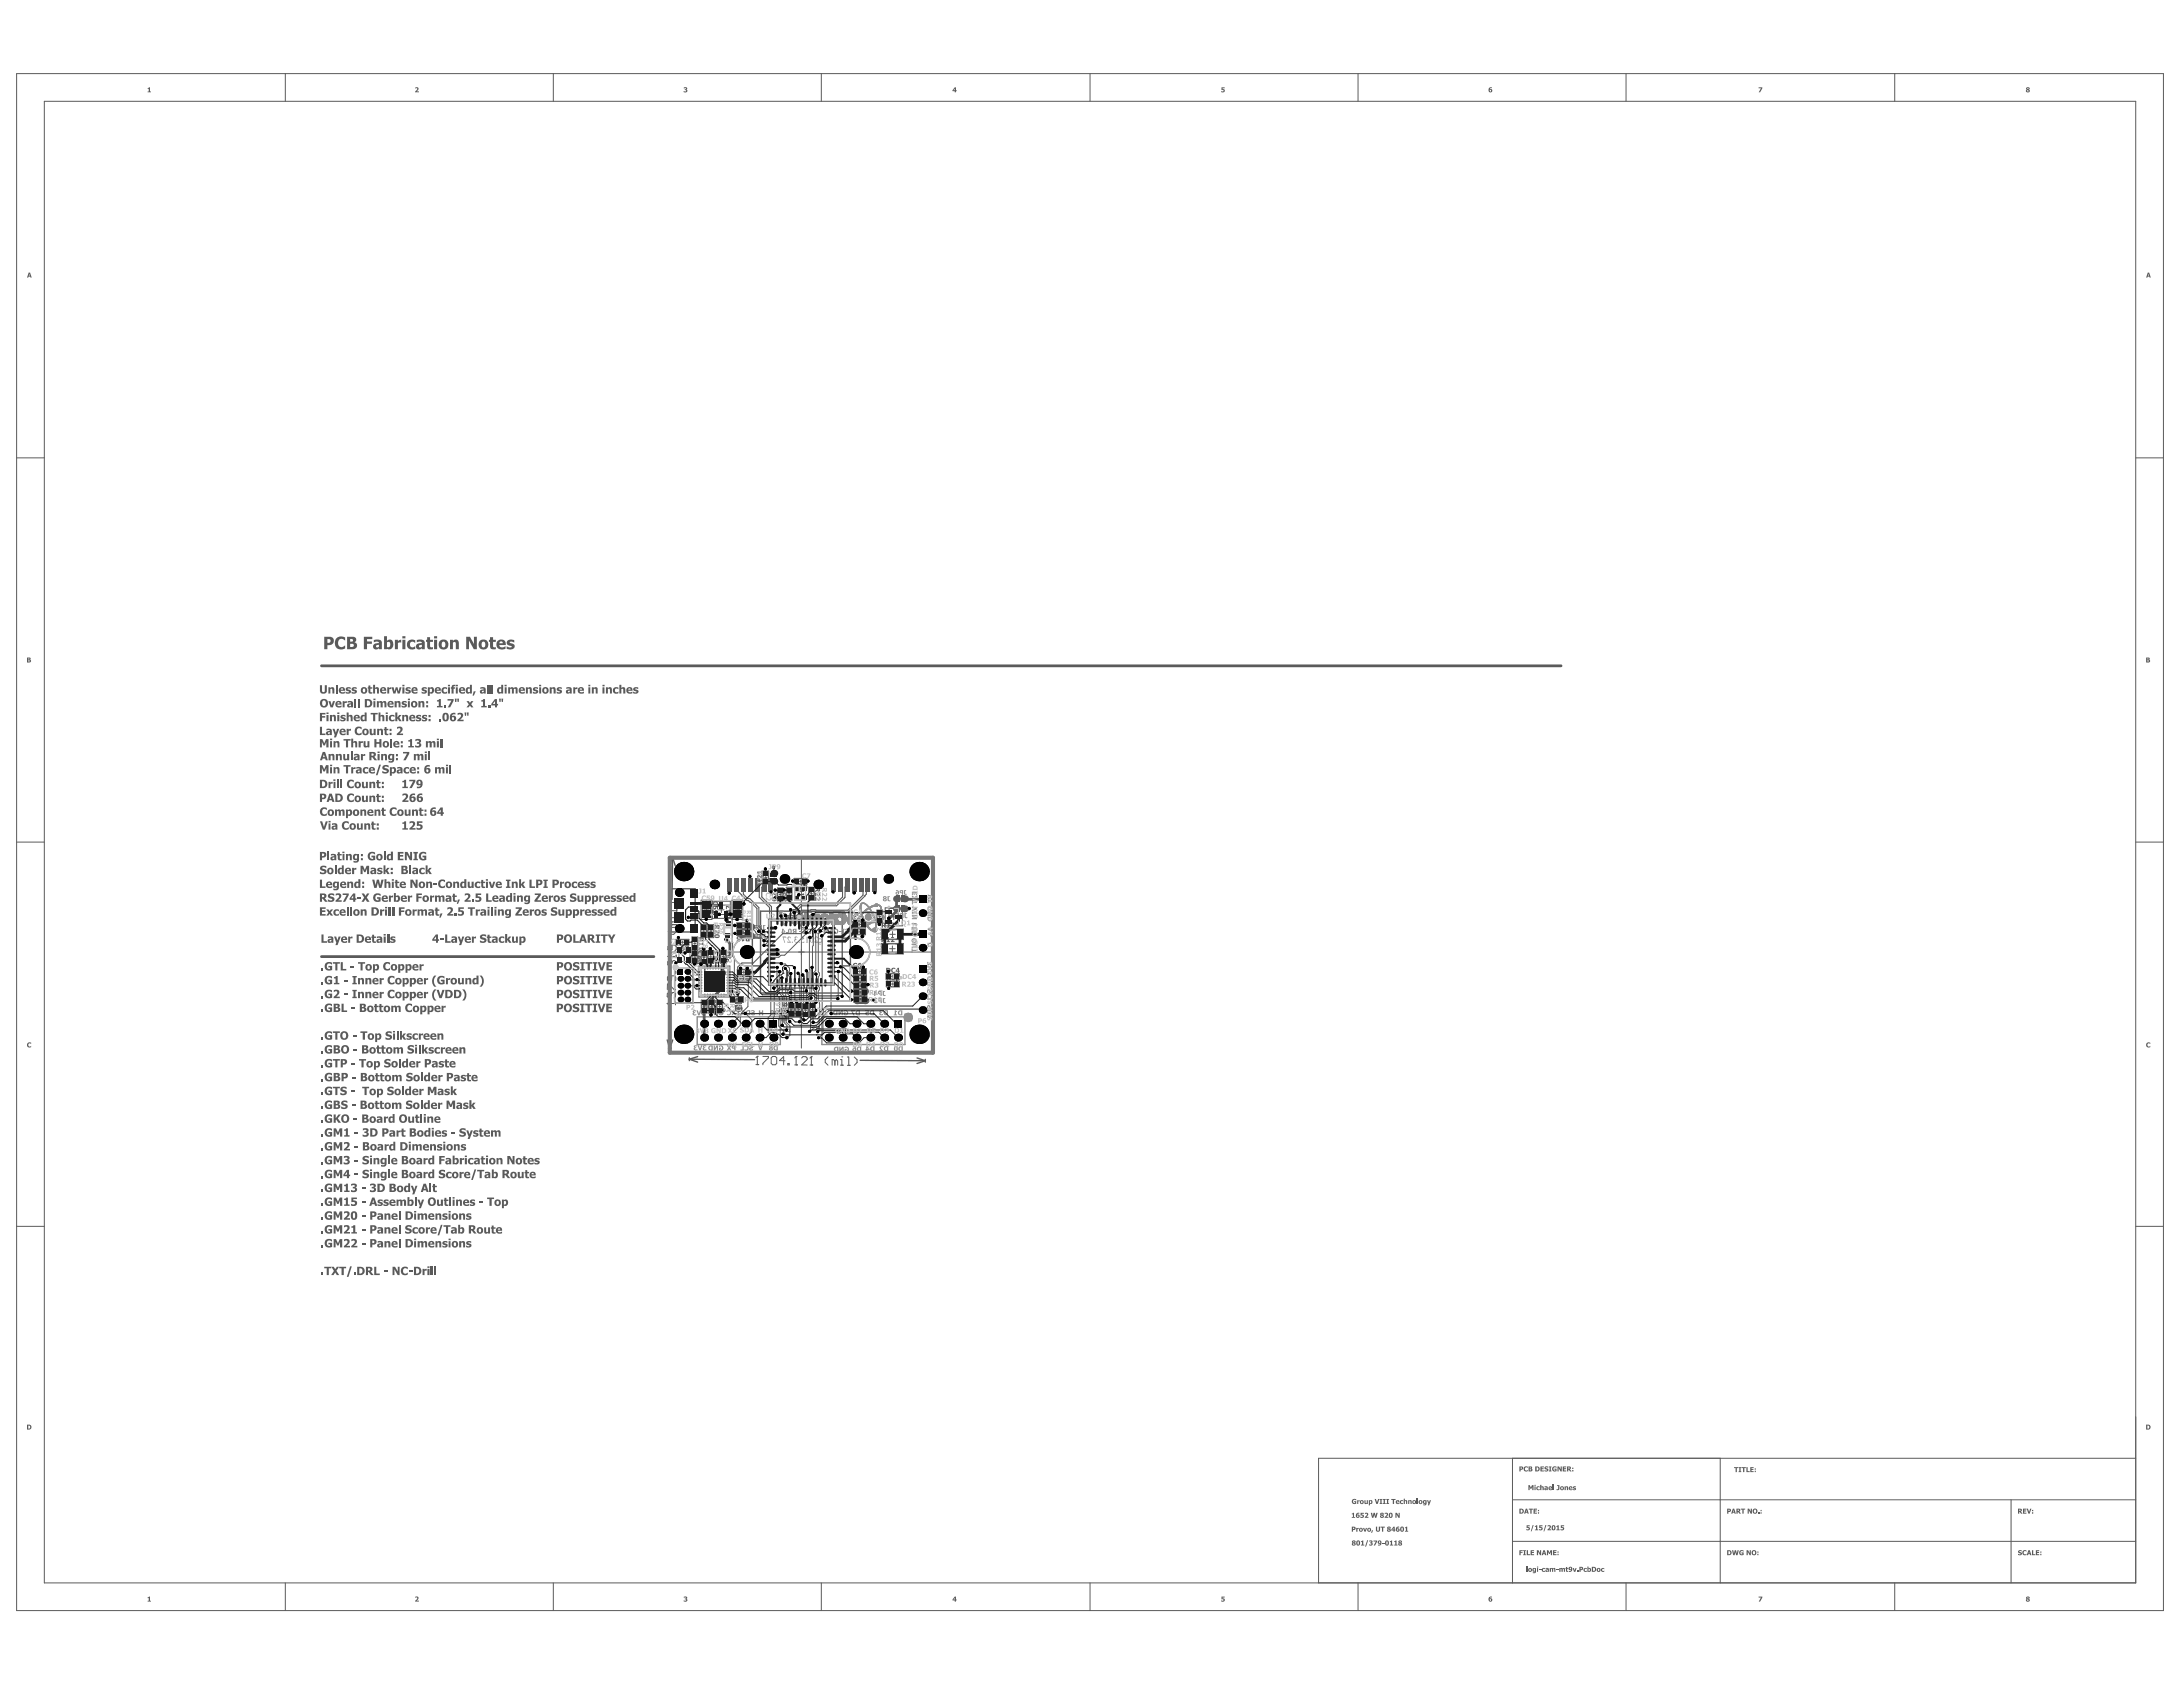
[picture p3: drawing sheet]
<svg xmlns="http://www.w3.org/2000/svg" width="279mm" height="216mm" viewBox="0 0 279 216" stroke-linecap="round" stroke-linejoin="round" font-family="sans-serif">
<g fill="#5a5a5a">
<path d="M91.3 115.4l.3-.1 .2 .1 .1 .2v.2l-.2 .1 .1-.2-.1-.2h-.2l-.1 .1 .1 .3h-.2l-.1-.3z"/>
<path d="M91.3 115.9h.1v.2a.12 .12 0 0 0 .2 .1 .12 .12 0 0 0-.1-.2h.4v.4h-.1v-.3h-.1l-.1 .3h-.3l-.1-.2z"/>
<path d="M92.9 117h.2l-.1 .1 .1 .2 .2 .1 .1-.2v-.2h.1v.4l-.2 .1h-.3l-.1-.2z"/>
<path d="M92.9 115.9l.6 .3v.1l-.5-.3v.3h-.1z"/>
<path d="M91.3 116.5h.1v.2l.1 .1v-.2l.3-.1 .1 .2v.2l-.2 .1-.3-.1-.1-.1zM91.6 116.7a.11 .11 0 0 0 .2 0 .11 .11 0 0 0-.2 0z"/>
<path d="M92.9 116.5h.4v-.1l.2 .1v.2h-.1v.3l-.5-.3zM93.1 116.7l.2 .1v-.1z"/>
</g>
<g fill="none" stroke="#5a5a5a" stroke-width=".13">
<path d="M2.1 9.4h274.8v196.7h-274.8zM5.7 13h267.7v189.6h-267.7zM36.5 9.4v3.6M70.8 9.4v3.6M105.1 9.4v3.6M139.5 9.4v3.6M173.8 9.4v3.6M208.1 9.4v3.6M242.5 9.4v3.6M2.1 58.6h3.6M273.4 58.6h3.5M2.1 107.8h3.6"/>
<path d="M273.4 107.8h3.5M2.1 156.9h3.6M273.4 156.9h3.5M193.6 186.6v16M193.6 197.3h79.8M193.6 191.9h79.8M220.2 186.6v16M257.4 191.9v10.7M273.4 186.6h-104.6v16M36.5 202.6v3.5M70.8 202.6v3.5M105.1 202.6v3.5"/>
<path d="M139.5 202.6v3.5M173.8 202.6v3.5M208.1 202.6v3.5M242.5 202.6v3.5"/>
</g>
<g fill="#5a5a5a">
<path d="M3.5 133.5l.2-.1h.3v.2l-.3-.1-.1 .2 .2 .2h.2v.1l-.3 .1-.2-.2v-.2z"/>
<path d="M18.9 204.4l.3-.1v.6h.1v.1h-.4v-.1h.1v-.4h-.1z"/>
<path d="M53.1 204.3l.4 .1 .1 .2-.3 .2h.3v.2h-.5l.3-.4-.1-.2-.2 .1z"/>
<path d="M156.3 204.3h.4v.2h-.2v.1l.3 .1-.1 .2-.2 .1h-.2v-.2l.2 .1a.12 .12 0 0 0 .1-.2 .12 .12 0 0 0-.2 0z"/>
<path d="M18.9 11.3l.3-.1v.5h.1v.1h-.4v-.1h.1v-.3h-.1z"/>
<path d="M53.1 11.2h.4l.1 .2-.3 .3h.3v.1h-.5l.3-.4-.1-.1h-.2z"/>
<path d="M156.3 11.2h.4v.1h-.2v.1l.3 .1-.1 .2-.2 .1h-.2v-.1h.2a.12 .12 0 0 0 .1-.2 .12 .12 0 0 0-.2 0z"/>
<path d="M87.5 204.3h.3l.2 .1-.1 .2 .1 .2-.1 .2h-.4v-.2h.3v-.1h-.2l.2-.2h-.3z"/>
<path d="M195.7 193.1h.5v.1h-.2v.5h-.1v-.5h-.2z"/>
<path d="M196.3 193.1h.4v.1h-.3v.1h.3v.1h-.3v.2h.3v.1h-.4z"/>
<path d="M225.1 204.3h.5l-.3 .7h-.2l.3-.5h-.3z"/>
<path d="M222.8 193.1h.6v.1h-.2v.5h-.2v-.5h-.2z"/>
<path d="M223.7 193.1h.2l.2 .4v-.4h.1v.6h-.1l-.3-.4v.4h-.1z"/>
<path d="M225 193.5h.2v.2h-.2z"/>
<path d="M274.8 133.5l.1-.1h.3v.2l-.2-.1-.2 .2 .2 .2h.2v.1l-.2 .1-.3-.2v-.2z"/>
<path d="M87.5 11.2h.3l.2 .1-.1 .2 .1 .2-.1 .1h-.4v-.1h.3v-.2h-.2l.2-.2h-.3z"/>
<path d="M221.7 198.4h.1l.1 .4 .1-.4h.2l.1 .4 .1-.4h.1l-.1 .6h-.2l-.1-.4-.1 .4h-.2z"/>
<path d="M222.6 198.5l.3-.1h.3v.2l-.3-.1-.1 .1v.3h.1h.1v-.1h-.1v-.1h.3v.3l-.3 .1-.2-.1z"/>
<path d="M223.5 198.4h.2l.2 .4v-.4h.2v.6h-.2l-.2-.4v.4h-.2z"/>
<path d="M221.9 187.8h.6v.1h-.2v.5h-.2v-.5h-.2z"/>
<path d="M222.5 187.8h.4v.1h-.1v.4h.1v.1h-.4v-.1h.1v-.4h-.1z"/>
<path d="M222.9 187.8h.5v.1h-.1v.5h-.2v-.5h-.2z"/>
<path d="M223.5 187.8h.2v.5h.2v.1h-.4z"/>
<path d="M224 187.8h.4v.1h-.2v.1h.2v.1h-.2v.2h.2v.1h-.4z"/>
<path d="M225.1 11.2h.5l-.3 .6h-.2l.3-.5h-.3z"/>
<path d="M174.2 197.2h.3v.5h.1v.1h-.4v-.1h.1v-.4h-.1z"/>
<path d="M175 197.1h.1l-.3 .8h-.1z"/>
<path d="M175.2 197.2h.5v.2l-.1 .1h.1v.2l-.1 .1h-.4v-.2h.3v-.1h-.1l.1-.2h-.3z"/>
<path d="M175.8 197.2h.5l-.3 .6h-.2l.3-.5h-.3z"/>
<path d="M176.9 197.5h.3v.1h-.3z"/>
<path d="M177.9 197.2h.3v.5h.1v.1h-.4v-.1h.1v-.4h-.1z"/>
<path d="M178.4 197.2h.3v.5h.2v.1h-.5v-.1h.2v-.4h-.2z"/>
<path d="M195.6 190.1h.2l.1 .3 .2-.3h.2v.6h-.2v-.4l-.1 .2h-.1l-.1-.2v.4h-.2z"/>
<path d="M196.7 190.3l.4-.1v.2l-.2-.1-.1 .1v.1l.1 .1 .2-.1v.2h-.3l-.2-.1z"/>
<path d="M197.1 190h.2v.3h.2l.1 .4h-.2v-.4l-.1 .1v.3h-.2z"/>
<path d="M198.7 190h.2v.7h-.2z"/>
<path d="M199.3 190.1h.3v.5l-.1 .1h-.3v-.1l.2-.1v-.3h-.1z"/>
<path d="M200.2 190.2l.5 .1v.4h-.2v-.4l-.1 .1v.3h-.2z"/>
<path d="M201.3 190.3l.2-.1h.2v.2l-.2-.1v.1h.2v.2l-.2 .1h-.2v-.2l.3 .1-.3-.1z"/>
<path d="M258.9 193.1h.5v.1h-.3v.1h.2v.1h-.2v.2h.3v.1h-.5z"/>
<path d="M259.4 193.1h.2l.1 .4 .1-.4h.2l-.2 .6h-.2z"/>
<path d="M173 193.7l.3-.1v.5h.1v.1h-.4v-.1h.2v-.3h-.2z"/>
<path d="M174.1 193.6h.5v.1h-.3v.1l.3 .1-.1 .3h-.4v-.1h.2h.1v-.1h-.3z"/>
<path d="M174.7 193.6h.4v.3l-.2 .2h.2v.1h-.4l.3-.4-.1-.1-.2 .1z"/>
<path d="M175.4 193.6h.2l.1 .4 .1-.4h.2l.1 .4 .1-.4h.1l-.1 .6h-.2l-.1-.3-.1 .3h-.2z"/>
<path d="M177.2 193.6h.3l.1 .1v.2l-.2 .2h.3v.1h-.5l.3-.3-.1-.2-.2 .1z"/>
<path d="M178.6 193.6h.2l.2 .4v-.4h.1v.6h-.1l-.3-.4v.4h-.1z"/>
<path d="M173.6 195.5h.1v.1l.2-.1v.2h-.2v.3h-.1z"/>
<path d="M174.5 195.5h.1l.1 .4 .1-.4h.2l-.2 .5h-.2z"/>
<path d="M175.6 195.8h.1l-.1 .4h-.1z"/>
<path d="M176.1 195.4h.2v.5l.2-.1v-.4h.1v.6h-.4z"/>
<path d="M176.7 195.4h.5v.1h-.2v.5h-.1v-.5h-.2z"/>
<path d="M179.8 195.5l.3-.1v.5h.1v.1h-.4v-.1h.1v-.3h-.1z"/>
<path d="M194.5 198.4h.4v.1h-.3v.1h.3v.1h-.3v.3h-.1z"/>
<path d="M194.9 198.4h.4v.1h-.1v.4h.1v.1h-.4v-.1h.2v-.4h-.2z"/>
<path d="M195.4 198.4h.2v.5h.2v.1h-.4z"/>
<path d="M195.9 198.4h.4v.1h-.2v.1h.2v.1h-.2v.2h.2v.1h-.4z"/>
<path d="M196.7 198.4h.2l.2 .4v-.4h.1v.6h-.1l-.2-.4v.4h-.2z"/>
<path d="M198 198.4h.2l.1 .3 .2-.3h.1v.6h-.1v-.4l-.1 .3h-.1l-.2-.3v.4h-.1z"/>
<path d="M198.8 198.4h.4v.1h-.3v.1h.3v.1h-.3v.2h.3v.1h-.4z"/>
<path d="M195.4 195.2h.4v.1h-.3v.1l.3 .1v.3l-.2 .1-.2-.1v-.1h.1a.12 .12 0 0 0 .1-.2 .12 .12 0 0 0-.2 .1z"/>
<path d="M196.2 195.2h.1l-.3 .8h-.1z"/>
<path d="M196.5 195.3l.3-.1v.5h.1v.1h-.4v-.1h.1v-.3h-.1z"/>
<path d="M197 195.2h.4v.1h-.2v.1l.2 .1v.3h-.4v-.1h.3l-.1-.1h-.2z"/>
<path d="M197.8 195.2h.1l-.2 .8h-.2z"/>
<path d="M198.1 195.2l.4 .1v.2l-.2 .2h.2v.1h-.4l.2-.4v-.1l-.2 .1z"/>
<path d="M199.2 195.3l.3-.1v.5h.1v.1h-.4v-.1h.1v-.3h-.1z"/>
<path d="M199.8 195.2h.4v.1h-.3v.1l.3 .1-.1 .3h-.4v-.1h.3v-.1h-.2z"/>
<path d="M195.1 187.7h.2h.2v.2l-.2-.1-.1 .1v.3l.3-.1v.2h-.2l-.2-.1-.1-.3z"/>
<path d="M197.2 187.7h.4v.1h-.3v.1h.3v.1h-.3v.2h.3v.1h-.4z"/>
<path d="M197.7 187.7h.2h.3v.2l-.4-.1 .4 .2-.1 .3h-.4v-.2l.3 .1-.3-.2z"/>
<path d="M198.2 187.7h.4v.1h-.1v.4h.1v.1h-.4v-.1h.1v-.4h-.1z"/>
<path d="M198.7 187.7h.2h.3v.2l-.2-.1-.2 .2 .1 .2h.2l-.1-.2h.2v.3h-.2l-.3-.1-.1-.3z"/>
<path d="M199.3 187.7h.2l.2 .3v-.3h.2v.6h-.2l-.2-.4v.4h-.2z"/>
<path d="M200 187.7h.5v.1h-.3v.1h.2v.1h-.2v.2h.3v.1h-.5z"/>
<path d="M258.3 198.5l.2-.1h.3v.2l-.2-.1-.2 .1 .4 .1-.1 .3h-.4v-.2l.2 .1h.1l-.3-.2z"/>
<path d="M258.9 198.5l.2-.1h.3v.2l-.3-.1-.1 .1v.3h.2l.2-.1v.2l-.3 .1-.2-.2-.1-.2z"/>
<path d="M260.1 198.4h.1v.5h.3v.1h-.4z"/>
<path d="M260.6 198.4h.4v.1h-.3v.1h.3v.1h-.3v.2h.3v.1h-.4z"/>
<path d="M173.1 191.9l.2-.1 .3 .1v.1l-.3-.1-.1 .2v.2l.1 .1h.1v-.2h-.1v-.1h.3v.4h-.3l-.2-.1-.1-.3z"/>
<path d="M173.7 192l.1 .1 .2-.1v.1l-.2 .1v.3h-.1z"/>
<path d="M174.6 192h.2v.4l.1-.1v-.3h.2v.5h-.4z"/>
<path d="M175.9 191.8h.2l.1 .5 .2-.5h.1l-.2 .7h-.1z"/>
<path d="M176.6 191.8h.3v.1h-.1v.5h.1v.1h-.3v-.1h.1v-.5h-.1z"/>
<path d="M177 191.8h.4v.1h-.1v.5h.1v.1h-.4v-.1h.1v-.5h-.1z"/>
<path d="M177.4 191.8h.4v.1h-.1v.5h.1v.1h-.4v-.1h.1v-.5h-.1z"/>
<path d="M178.1 191.8h.5v.2h-.2v.5h-.1v-.5h-.2z"/>
<path d="M179.2 192h.4v.2l-.2-.1-.1 .1 .1 .2 .2-.1v.2l-.4-.1v-.3z"/>
<path d="M179.7 191.8h.1v.3l.1-.1h.2v.5h-.1l-.1-.4h-.1v.4h-.1z"/>
<path d="M180.2 192h.4l.1 .5h-.2v-.4h-.1v.4h-.2z"/>
<path d="M181.3 191.8h.2v.7h-.2z"/>
<path d="M182.6 192h.2l.1 .3 .1-.3h.2l-.3 .7h-.2l.1-.2z"/>
<path d="M195.4 200.5h.1v.7h-.1z"/>
<path d="M197 200.8h.3v.1h-.3z"/>
<path d="M197.4 200.7h.4v.1h-.2l-.1 .1v.2l.3-.1v.1l-.3 .1-.1-.1z"/>
<path d="M198.3 200.7h.4l.1 .1 .2-.1 .1 .1v.4h-.2v-.4h-.1v.4h-.2v-.4h-.1v.4h-.2z"/>
<path d="M199.2 200.8h.3v.1h-.3z"/>
<path d="M199.6 200.7h.3l.1 .1 .2-.1 .1 .1v.4h-.1l-.1-.4h-.1v.4h-.1l-.1-.4h-.1v.4h-.1z"/>
<path d="M200.4 200.5h.2v.2h.1v.1h-.1v.2l.1 .1v.1l-.3-.1z"/>
<path d="M201.3 200.7h.1l.1 .3 .1-.3h.2l-.2 .5h-.2z"/>
<path d="M201.9 201h.1v.2h-.1z"/>
<path d="M202.7 200.7h.4v.1h-.1h-.2v.2h.3v.1h-.4v-.3z"/>
<path d="M205 200.7h.3v.1h-.2l-.1 .1 .2 .2 .1-.1v.1h-.3l-.1-.3z"/>
<path d="M3.5 84.1l.4 .1v.1a.11 .11 0 0 0-.1 .2 .11 .11 0 0 0 .2 0l-.2 .3h-.3zM3.6 84.3v.1h.2l-.1-.1zM3.6 84.5v.2l.2-.1v-.1z"/>
<path d="M190.6 204.4l.3-.1v.2l-.1-.1-.1 .2h.3v.2l-.1 .2h-.2l-.1-.1-.1-.3zM190.7 204.8a.1 .1 0 0 0 .2 0 .1 .1 0 0 0-.2 0z"/>
<path d="M3.5 182.3l.5 .1v.3l-.2 .2-.3 .1zM3.6 182.4v.4h.2v-.3z"/>
<path d="M3.7 34.9h.1l.3 .6h-.2v-.1l-.4 .1zM3.8 35.1l-.1 .2h.1z"/>
<path d="M190.6 11.3l.3-.1v.1h-.1l-.1 .1 .3 .1v.1l-.1 .2h-.2l-.1-.1-.1-.3zM190.7 11.6a.1 .1 0 0 0 .2 0 .1 .1 0 0 0-.2 0z"/>
<path d="M122.2 204.3h.2v.4v.3h-.2v-.2h-.3zM122.2 204.5l-.2 .2h.2z"/>
<path d="M194.5 193.1l.5 .1v.3l-.1 .2h-.4zM194.6 193.2v.4h.2l.1-.3z"/>
<path d="M195.3 193.1h.2l.2 .6h-.2v-.1l-.4 .1zM195.4 193.3l-.1 .2h.1z"/>
<path d="M196.8 193.2h.2v.2h-.2zM196.8 193.5h.2v.2h-.2z"/>
<path d="M221.1 193.1h.3l.2 .1-.1 .3h-.3v.2h-.1zM221.2 193.2v.2h.1l.1-.2z"/>
<path d="M221.8 193.1h.2l.2 .6h-.2v-.1l-.4 .1zM221.9 193.3l-.1 .2h.1z"/>
<path d="M222.2 193.1h.4l.1 .1v.2l-.1 .1 .2 .2h-.2l-.1-.2-.1 .2h-.2zM222.4 193.2v.2a.1 .1 0 0 0 .1-.1 .1 .1 0 0 0 0-.1z"/>
<path d="M224.3 193.4a.33 .33 0 0 1 .6 0 .33 .33 0 0 1-.6 0zM224.5 193.2v.3l.2 .1 .1-.1v-.2l-.1-.1z"/>
<path d="M225.3 193.2h.2v.2h-.2zM225.3 193.5h.2v.2h-.2z"/>
<path d="M259.3 204.4l.3-.1 .2 .1v.1a.13 .13 0 0 0-.1 .1 .13 .13 0 0 0 .1 .2l-.1 .2-.4-.1v-.1l.1-.2-.1-.1zM259.5 204.5a.08 .08 0 0 0 .1 0 .08 .08 0 0 0-.1 0zM259.4 204.8a.1 .1 0 0 0 .2 0 .1 .1 0 0 0-.2 0z"/>
<path d="M274.7 84.1l.4 .1v.1a.11 .11 0 0 0 0 .2 .11 .11 0 0 0 .1 0l-.2 .3h-.3zM274.8 84.3v.1h.2v-.1zM274.8 84.5v.2l.2-.1v-.1z"/>
<path d="M122.2 11.2h.2v.3v.3h-.2v-.1h-.3zM122.2 11.3l-.2 .2h.2z"/>
<path d="M221.1 198.4l.5 .1v.3l-.2 .2h-.3zM221.2 198.5v.4h.2v-.3z"/>
<path d="M224.2 198.7a.32 .32 0 0 1 .6 0 .32 .32 0 0 1-.6 0zM224.4 198.5v.3l.1 .1 .1-.3-.1-.1z"/>
<path d="M224.9 198.6h.2v.1h-.2zM224.9 198.9h.2v.1h-.2z"/>
<path d="M224.6 187.9h.1v.2h-.1zM224.6 188.2h.1v.2h-.1z"/>
<path d="M259.4 11.2h.3l.1 .2a.13 .13 0 0 0-.1 .1 .13 .13 0 0 0 .1 .1l-.1 .2h-.4zM259.5 11.3a.08 .08 0 0 0 .1 0 .08 .08 0 0 0-.1 0zM259.4 11.6a.1 .1 0 0 0 .2 0 .1 .1 0 0 0-.2 0z"/>
<path d="M274.7 182.3l.5 .1v.3l-.1 .2-.4 .1zM274.8 182.4v.4h.2l.1-.3z"/>
<path d="M274.9 34.9h.2l.2 .6h-.2v-.1l-.4 .1zM275 35.1l-.1 .2h.2z"/>
<path d="M173.1 197.2h.3l.1 .1a.13 .13 0 0 0-.1 .2 .13 .13 0 0 0 .1 .1l-.1 .2h-.3zM173.2 197.3a.1 .1 0 0 0 .2 0 .1 .1 0 0 0-.2 0zM173.2 197.6a.1 .1 0 0 0 .2 0 .1 .1 0 0 0-.2 0z"/>
<path d="M173.7 197.2l.2-.1 .1 .2 .1 .3-.2 .2h-.2l-.1-.1v-.4zM173.8 197.3v.4l.1-.4z"/>
<path d="M176.4 197.2h.3l.1 .1v.3l-.1 .2h-.3v-.1l.2-.1v-.1l-.1 .1-.2-.1zM176.5 197.4a.11 .11 0 0 0 .2 0 .11 .11 0 0 0-.2 0z"/>
<path d="M177.4 197.2l.2-.1 .1 .1 .1 .4-.2 .2h-.2l-.1-.1v-.3zM177.5 197.3l-.1 .3 .2 .1v-.4z"/>
<path d="M179 197.2l.3-.1 .1 .1v.1l-.1 .1 .2 .2-.1 .2h-.3l-.1-.1zM179.1 197.3a.1 .1 0 0 0 .2 0 .1 .1 0 0 0-.2 0zM179.1 197.6a.1 .1 0 0 0 .2 0 .1 .1 0 0 0-.2 0z"/>
<path d="M196.4 190.2h.1v.5h-.1zM196.4 190h.2v.2h-.2z"/>
<path d="M197.8 190.5v.1h.2v-.1zM197.7 190.2l.4 .1v.4h-.4v-.3h.3l-.3-.1z"/>
<path d="M198.3 190.3h.3l.1 .2h-.4l.2 .1 .1-.1v.2l-.4-.1zM198.3 190.3v.1h.2v-.1z"/>
<path d="M199.7 190.5a.26 .26 0 0 1 .5 0 .26 .26 0 0 1-.5 0zM199.9 190.3l-.1 .2 .1 .1 .1-.2z"/>
<path d="M200.8 190.3l.2-.1 .2 .1 .1 .2h-.4l.1 .1 .3-.1v.2h-.5v-.2zM201 190.3l-.1 .1h.2l-.1-.1z"/>
<path d="M258.3 193.1h.5v.3l-.1 .1 .2 .2h-.2l-.2-.2-.1 .2h-.1zM258.4 193.2v.2l.2-.1v-.1z"/>
<path d="M260.1 193.2h.1v.2h-.1zM260.1 193.5h.1v.2h-.1z"/>
<path d="M173.6 193.7l.4-.1v.1h-.2l-.1 .2h.3v.3l-.3 .1-.1-.1-.1-.3zM173.7 194a.1 .1 0 0 0 .2 0 .1 .1 0 0 0-.2 0z"/>
<path d="M176.7 193.6h.3l.1 .1-.1 .2 .1 .2-.1 .1-.2 .1-.2-.2 .1-.2-.1-.1zM176.8 193.8a.1 .1 0 0 0 .2 0 .1 .1 0 0 0-.2 0zM176.8 194.1a.1 .1 0 0 0 .2 0 .1 .1 0 0 0-.2 0z"/>
<path d="M177.8 193.7l.1-.1 .3 .1v.3l-.1 .2h-.3zM177.9 193.7v.3l.1 .1 .1-.3-.1-.1z"/>
<path d="M173 195.4h.4l.1 .1-.1 .3h-.2v.2h-.2zM173.2 195.5v.2h.1v-.2z"/>
<path d="M173.9 195.8a.26 .26 0 0 1 .5 0 .26 .26 0 0 1-.5 0zM174.1 195.6v.3h.1l.1-.2z"/>
<path d="M175 195.8a.25 .25 0 0 1 .5 0 .25 .25 0 0 1-.5 0zM175.2 195.6l-.1 .3h.2v-.2z"/>
<path d="M177.6 195.4h.1h.3v.1l-.1 .2 .1 .1v.2h-.3l-.2-.1v-.1l.1-.1-.1-.1zM177.7 195.5a.1 .1 0 0 0 .2 0 .1 .1 0 0 0-.2 0zM177.7 195.8a.1 .1 0 0 0 .2 0 .1 .1 0 0 0-.2 0z"/>
<path d="M178.4 195.4h.1v.4h.1l-.1 .2h-.1v-.1h-.3zM178.4 195.5l-.2 .3h.2z"/>
<path d="M178.7 195.5l.4-.1v.1h-.2l-.1 .1 .3 .1v.1l-.1 .2h-.2l-.1-.1zM178.8 195.8a.1 .1 0 0 0 .2 0 .1 .1 0 0 0-.2 0z"/>
<path d="M179.3 195.4h.2l.2 .1v.4l-.1 .1h-.3l-.1-.1zM179.4 195.5v.3l.1 .1v-.3z"/>
<path d="M197.5 198.4h.2l.2 .6h-.1l-.1-.1-.4 .1zM197.6 198.6l-.1 .2h.2z"/>
<path d="M199.3 198.6h.2v.1h-.2zM199.3 198.9h.2v.1h-.2z"/>
<path d="M198.6 195.3l.2-.1 .2 .1 .1 .3-.1 .2h-.4zM198.8 195.3v.3l.1 .1v-.2v-.2z"/>
<path d="M194.5 187.7h.3l.2 .1-.1 .3h-.3v.2h-.1zM194.6 187.8v.2h.1l.1-.2z"/>
<path d="M195.6 187.7h.5l-.1 .3 .1 .1v.2h-.5zM195.8 187.8v.1h.1v-.1zM195.8 188v.2h.2v-.2z"/>
<path d="M196.5 187.7h.3l.2 .1 .1 .2-.2 .3h-.4zM196.7 187.8v.4h.1l.1-.3z"/>
<path d="M200.6 187.7h.4v.3h-.1l.2 .3h-.1l-.2-.2-.1 .2h-.1zM200.7 187.8v.2l.2-.1v-.1z"/>
<path d="M201.2 187.8h.2v.2h-.2zM201.2 188.1h.2v.2h-.2z"/>
<path d="M259.6 198.4h.2l.2 .6h-.2v-.1l-.4 .1zM259.7 198.6l-.1 .2h.2z"/>
<path d="M261.1 198.6h.2v.1h-.2zM261.1 198.9h.2v.1h-.2z"/>
<path d="M174 192.2a.25 .25 0 0 1 .5 0 .25 .25 0 0 1-.5 0zM174.2 192.1v.2l.1 .1 .1-.3z"/>
<path d="M175.2 192h.3l.2 .1-.1 .3-.3 .1v.2h-.1zM175.3 192.1v.3l.2-.1a.12 .12 0 0 0 0-.2 .12 .12 0 0 0-.2 0z"/>
<path d="M178.7 192.1l.1-.1h.2l.1 .3h-.3l.1 .1 .2-.1v.2l-.4-.1zM178.8 192.1v.1h.2z"/>
<path d="M180.7 192.2a.3 .3 0 0 1 .6 0 .3 .3 0 0 1-.6 0zM180.8 192.2a.15 .15 0 0 0 .3 0 .15 .15 0 0 0-.3 0z"/>
<path d="M181.6 192.2a.25 .25 0 0 1 .5 0 .25 .25 0 0 1-.5 0zM181.8 192.1l-.1 .2 .1 .1 .1-.2z"/>
<path d="M182.3 192.1v.2l.1 .1v-.3zM182.2 192h.4v.4l-.1 .2h-.3v-.1h.2l-.3-.1z"/>
<path d="M195.6 200.9a.26 .26 0 0 1 .5 0 .26 .26 0 0 1-.5 0zM195.8 200.8l-.1 .2 .1 .1 .1-.3z"/>
<path d="M196.3 200.8v.2h.1l.1-.2zM196.2 200.7h.4l-.1 .6h-.3v-.1h.2l.1-.1h-.3z"/>
<path d="M196.7 200.7h.2v.5h-.2zM196.7 200.5h.2v.1h-.2z"/>
<path d="M198 200.9v.2l.1-.1v-.1zM197.8 200.7h.4v.5h-.3l-.1-.1 .1-.2 .2-.1h-.3z"/>
<path d="M200.8 200.5h.3l.1 .2v.3l-.2 .2h-.2v-.2l.2 .1 .1-.2h-.3zM200.9 200.7a.11 .11 0 0 0 .2 0 .11 .11 0 0 0-.2 0z"/>
<path d="M202.1 200.5h.4l.1 .1-.1 .3h-.2v.3h-.2zM202.3 200.6v.2h.1v-.1z"/>
<path d="M203.3 200.8v.3l.2-.1a.12 .12 0 0 0 0-.2 .12 .12 0 0 0-.2 0zM203.2 200.5h.1v.2h.1h.2v.2l-.1 .2-.3 .1z"/>
<path d="M203.7 200.5h.4l.2 .2v.3l-.2 .1-.4 .1zM203.9 200.6v.4h.1l.1-.3z"/>
<path d="M204.3 200.9a.3 .3 0 0 1 .6 0 .3 .3 0 0 1-.6 0zM204.5 200.8v.2l.1 .1 .1-.3z"/>
</g>
<g fill="none" stroke="#5a5a5a" stroke-width=".13">
<path d="M88.6 119.9h.7v1.7h-.7zM89.7 118.3h.7v1.7h-.7zM89.7 115.2h1.4v2.5h-1.4zM89.8 119.2h.6M90.1 118.8v.7M90.1 116.4h.7M90.4 116.1v.7M90.6 118.3h.7v1.7h-.7zM90.7 119.2h.6M91 118.8v.7M91.2 115.3h2.3v2.2h-2.3zM92 116.4h.7"/>
<path d="M92.3 116.1v.7M93.7 115.2h1.4v2.5h-1.4zM94 116.4h.7M94.3 118.1h1.7v.7h-1.7zM94.3 119h1.7v.7h-1.7zM94.4 116.1v.7M94.8 118.5h.7M94.8 119.4h.7M95.1 118.2v.6M95.2 119v.7M97.6 111.5h.8v1.6h-.8zM97.7 112.3h.6"/>
<path d="M98 112v.6M99.5 113.6h.7v1.7h-.7zM99.5 114.5h.7M99.9 114.2v.6M100.6 113.5h.8v1.7h-.8zM100.7 114.4h.6M101 114.1v.6M101.6 112.4h1.7v.8h-1.7zM101.7 113.4h1.4v1.8h-1.4zM102.1 112.8h.7M102.5 112.5v.6M103.5 113.5h.7v1.7h-.7z"/>
<path d="M103.5 114.4h.7M103.8 114.1v.6M109.1 118.9h1.7v.7h-1.7zM109.1 117.9h1.7v.8h-1.7zM109.6 119.3h.7M109.6 118.3h.7M109.9 118.9v.7M110 118v.6M112.2 116.5h.8v1.6h-.8zM112.3 117.3h.6M112.6 117v.6M112.8 118.9h2.8v1.3h-2.8z"/>
<path d="M113.3 116.2h2.2v2.3h-2.2zM113.9 119.6h.7M114 117.3h.7M114.2 119.2v.7M114.4 117v.7M86.5 120.2h1.7v.8h-1.7zM86.9 121.3h1.4v1.7h-1.4zM87 120.6h.7M87.3 120.3v.6M88.6 121.7h.7v1.6h-.7zM88.6 122.5h.7M88.6 120.7h.7"/>
<path d="M88.9 120.4v.7M88.9 122.2v.6M89.5 123.6h3.9v4h-3.9zM89.7 121.7h.8v1.6h-.8zM89.8 128h.7v1.7h-.7zM89.8 122.5h.6M89.8 128.8h.6M90.1 122.2v.6M90.1 128.5v.6M90.6 121.6h.7v1.7h-.7zM90.7 122.5h.6M90.7 128h.8v1.7h-.8z"/>
<path d="M90.8 128.8h.6M91 122.1v.7M91.1 125.6h.7M91.1 128.5v.6M91.4 125.3v.7M91.7 128h.8v1.7h-.8zM91.8 128.8h.6M92.1 128.5v.6M92.2 121.6h.7v1.7h-.7zM92.3 122.4h.6M92.6 122.1v.6M93.5 127.5h1.6v.8h-1.6z"/>
<path d="M94 127.9h.6M94.3 127.6v.6M94.4 124.1h1.6v.7h-1.6zM94.9 124.4h.6M95.2 124.1v.6M100.9 128.4h.7v1.7h-.7zM101 129.2h.6M101.3 128.9v.6M101.8 128.4h.8v1.7h-.8zM101.9 129.2h.6M102.2 128.9v.6M102.7 128.4h.8v1.7h-.8z"/>
<path d="M102.8 129.3h.6M103.1 128.9v.7M103.6 128.4h.8v1.7h-.8zM103.7 129.2h.6M104 128.9v.6M109.2 124h1.7v.7h-1.7zM109.2 124.9h1.7v.7h-1.7zM109.3 125.8h1.6v.7h-1.6zM109.3 126.6h1.7v.8h-1.7zM109.3 127.5h1.7v.8h-1.7zM109.7 124.3h.7M109.7 125.2h.7"/>
<path d="M109.8 126.1h.6M109.8 127.9h.6M109.8 127h.6M110 124v.6M110.1 124.9v.6M110.1 125.8v.7M110.1 126.7v.6M110.1 127.6v.6M112.8 120.7h2.8v1.4h-2.8zM113.4 124.6h1.7v.7h-1.7zM113.4 125.6h1.7v.7h-1.7zM113.9 121.4h.7"/>
<path d="M113.9 125.9h.7M114 124.9h.5M114.2 121.1v.7M114.3 124.7v.5M114.3 125.6v.7"/>
</g>
<path d="M85.9 113.7h3.1v5.6h-3.1zM92.7 118.2h.9v1.4h-.9zM88.6 123.9h-2.3v4.5h2.3M88.7 123.9v4.5" fill="none" stroke="#5a5a5a" stroke-width=".18"/>
<g fill="#5a5a5a">
<path d="M91 128.6h.5v-.1h.1v.4h-.1v-.1h-.3v.1h-.1z"/>
<path d="M96.9 112.1l.2-.1 .3 .2v-.2h.1v.4l-.3-.2a.14 .14 0 0 0-.2 .1 .14 .14 0 0 0 .1 .1h-.2z"/>
<path d="M96.9 111.6h.5v-.2h.1v.5h-.1v-.2h-.3v.2h-.1z"/>
<path d="M89.1 122.9h.1l-.1 .2 .2 .1 .3-.1-.1-.2h.1v.4l-.2 .1-.3-.1-.1-.2z"/>
<path d="M91.5 119l.3 .3a.14 .14 0 0 0 .2-.1 .14 .14 0 0 0-.1-.2h.2v.4l-.3 .1-.2-.3v.3h-.1z"/>
<path d="M90.5 119.1h.2v.1h.3v-.1h.1l.1 .2h-.5v.2h-.2z"/>
<path d="M91.5 122.8h.2l-.1 .2 .2 .2 .2-.2-.1-.2h.2v.4l-.2 .1h-.3l-.1-.3z"/>
<path d="M91.5 122.4h.5v-.2h.1v.5h-.1v-.2h-.3v.2h-.1z"/>
<path d="M91.5 121.7h.3l.2 .2v-.2h.1v.4l-.4-.3-.1 .1v.2h-.1z"/>
<path d="M90.6 128.7l.4 .2a.14 .14 0 0 0 .1 0 .14 .14 0 0 0 0-.2h.1v.4h-.2l-.3-.2v.3h-.1z"/>
<path d="M100.2 129.1h.5v-.2h.1v.4h-.1v-.1h-.3v.1h-.2z"/>
<path d="M99.9 114.7h.2l-.1 .3 .2 .1 .2-.1v-.3h.1l.1 .3-.1 .2-.2 .1-.3-.1-.1-.2z"/>
<path d="M99.9 114.3l.2-.1 .1 .1 .1-.1h.2l.1 .2-.1 .3h-.1v-.3v-.1l-.1 .2h-.1l-.1-.1v.2h-.2z"/>
<path d="M102 128.9l.6 .3v.2l-.5-.3v.3h-.1z"/>
<path d="M113.5 118.2l.3-.1v.5h.1v.1h-.4v-.1h.1v-.3h-.1z"/>
<path d="M114 118.1h.3l.2 .1v.1l-.1 .1 .1 .1-.1 .2h-.4v-.1h.3v-.1l-.1-.1v-.1l.1-.1h-.3z"/>
<path d="M98.8 114.8h.2l-.1 .3 .2 .1 .2-.1-.1-.3h.2v.3l-.1 .2-.1 .1-.3-.1-.1-.2z"/>
<path d="M98.8 114.3h.3l.2 .2v-.2h.1v.4l-.4-.2h-.1v.2h-.1z"/>
<path d="M104.3 114.3l.4 .2h.2l-.1-.2h.1v.3l-.2 .1-.3-.2v.2h-.1z"/>
<path d="M104.3 114.8l.4 .3 .2-.1-.1-.2h.1l.1 .4h-.3l-.3-.2v.3h-.1z"/>
<path d="M102.3 113.7l.6-.1v.2h-.5l.1 .2h.4v.2l-.5-.1-.1-.2z"/>
<path d="M102.3 114.3h.1v.1h.3v-.1h.1l.1 .3h-.5v.1h-.1z"/>
<path d="M109.8 126.7h.5v.1h-.4l.1 .1h.1l-.1 .2h.2v.1h-.4v-.1l.1-.1-.1-.1z"/>
<path d="M87.7 121.1l.2-.1 .3 .1v.3l-.1 .2h-.4v-.1l.2 .1 .2-.2-.2-.3-.2 .1z"/>
<path d="M89.9 122.8h.2l-.1 .3 .2 .1 .2-.2-.1-.2h.2v.4l-.2 .1h-.3l-.1-.2z"/>
<path d="M89.9 122.4h.5v-.1h.1v.4h-.1v-.1h-.3v.1h-.1z"/>
<path d="M89.9 121.9h.5v-.2h.1v.4h-.1v-.1h-.3v.1h-.1z"/>
<path d="M110 126l.3-.1v.5h.1v.1h-.4v-.1h.1v-.3h-.1z"/>
<path d="M110.5 125.9h.5l-.3 .6h-.2l.3-.5h-.3z"/>
<path d="M109.8 125.8l.2-.1h.2v.2l-.2-.1-.1 .1 .1 .1h.2v.3h-.4v-.1h.2v-.1l-.2-.1z"/>
<path d="M110 126.9l.3-.1v.5h.1v.1h-.4v-.1h.1v-.3h-.1z"/>
<path d="M102.8 113.3l.3-.1 .2 .1v.3v.2h-.5v-.1l.3 .1 .1-.2-.1-.2h-.3z"/>
<path d="M102.6 113.2h.1l-.3 .5h.3v.2h-.4z"/>
<path d="M109.1 117.3l.2-.1 .3 .1v.1l-.2-.1-.2 .2 .2 .3 .2-.1v.1l-.2 .1-.3-.1z"/>
<path d="M89.4 121.7l.2-.1 .3 .1 .1 .2v.2h-.2l.1-.2-.2-.1-.2 .1 .1 .2h-.2z"/>
<path d="M89.4 122.2h.1v.2h.3v-.2h.1l.1 .4h-.5v.1h-.1z"/>
<path d="M89.4 120.6h.1v.2h.4v-.2h.1l.1 .3h-.6v.1h-.1z"/>
<path d="M89.4 121.2h.1v.1h.4v-.1h.1l.1 .3h-.6v.1h-.1z"/>
<path d="M109.1 118.3l.2-.1h.3v.2l-.3-.1-.1 .2 .2 .2 .2-.1v.2h-.3l-.2-.1v-.3z"/>
<path d="M109.7 118.2h.4v.1h-.2v.1l.2 .1-.1 .3h-.3v-.1h.2l.1-.1-.1-.1h-.2z"/>
<path d="M109.3 123.3h.4v.1l-.2-.1-.2 .2 .1 .3 .3-.1v.1l-.3 .1-.2-.1v-.3z"/>
<path d="M114.1 124.8h.3l.2 .1v.2l-.3 .2h.3v.2h-.5l.3-.4a.14 .14 0 0 0-.1-.2 .14 .14 0 0 0-.2 .1z"/>
<path d="M114.7 124.8h.3l.1 .1v.1l-.1 .1 .2 .1-.1 .2h-.4v-.1h.2h.1l-.2-.1 .2-.2h-.3z"/>
<path d="M95.6 124.9h.2h.2l.1 .3-.1 .2-.1 .1h-.4v-.2l.3 .1 .1-.2-.1-.2h-.3z"/>
<path d="M95 124.9h.4v.1h-.1v.3h.1v.1l-.3 .1v-.5h-.1z"/>
<path d="M94.8 119h.4v.1h-.1v.3h.1v.1l-.1 .1h-.1v-.5h-.2z"/>
<path d="M94.9 119.8h.4v.1h-.2v.4h.2v.1l-.2 .1h-.1v-.6h-.1z"/>
<path d="M94.4 119.9h.4v.1l-.3-.1-.1 .1 .1 .1h.2v.4h-.4v-.1h.3v-.2h-.3z"/>
<path d="M113.5 120l.3-.1v.6h.1v.1h-.4v-.1h.1v-.4h-.1z"/>
<path d="M114 119.9l.4 .1v.2l-.2 .2h.3v.2h-.5l.3-.4-.1-.2-.2 .1z"/>
<path d="M114.1 123.9l.2-.1 .3 .1v.2l-.3-.1-.1 .1 .2 .3 .2-.1v.2h-.3l-.2-.1v-.3z"/>
<path d="M91 129.2l.2-.1 .2 .1 .2-.2v.2l-.2 .2h.2v.2h-.6zM91.1 129.3v.1h.2v-.1z"/>
<path d="M91 128l.2-.1a.12 .12 0 0 0 .1 .1 .12 .12 0 0 0 .1-.1l.2 .1v.1l-.1 .3-.2-.1-.1 .1h-.2v-.3zM91.1 128.2a.08 .08 0 0 0 .1 0 .08 .08 0 0 0-.1 0zM91.3 128.2a.1 .1 0 0 0 .2 0 .1 .1 0 0 0-.2 0z"/>
<path d="M96.9 112.7l.2-.1 .2 .1 .2-.2v.2l-.2 .2h.2v.2h-.6zM97 112.8v.1h.2v-.1z"/>
<path d="M101.1 129.6l.2-.1 .2 .1 .2-.2v.2l-.2 .2h.2v.2h-.6zM101.2 129.7v.1h.2v-.1z"/>
<path d="M101.2 128.9h.1l.1 .1 .1-.1h.1l.2 .2-.1 .3h-.1l-.2-.1-.2 .1-.1-.2zM101.2 129.1a.07 .07 0 0 0 .1 0 .07 .07 0 0 0-.1 0zM101.4 129.2a.1 .1 0 0 0 .2 0 .1 .1 0 0 0-.2 0z"/>
<path d="M89.1 122.3h.1l.1 .1 .2-.1 .1 .1 .1 .3-.2 .1a.11 .11 0 0 0-.1-.1 .11 .11 0 0 0-.2 .1l-.2-.1zM89.1 122.5a.1 .1 0 0 0 .2 0 .1 .1 0 0 0-.2 0zM89.4 122.5a.1 .1 0 0 0 .2 0 .1 .1 0 0 0-.2 0z"/>
<path d="M91.5 118.4h.6v.4l-.2 .1-.2-.1-.2 .2v-.2l.2-.2h-.2zM91.8 118.6v.1h.1l.1-.1z"/>
<path d="M91.5 119.6h.5l.1 .1v.2l-.2 .2-.4-.1-.1-.1zM91.6 119.8v.1l.4-.1-.1-.1z"/>
<path d="M90.5 118.4h.7v.4l-.2 .1-.2-.1-.3 .2v-.2l.3-.2h-.3zM90.9 118.6v.1h.1l.1-.1z"/>
<path d="M90.5 119.6h.2v.2l.1 .1v-.3h.3l.1 .2v.1l-.2 .1h-.3l-.2-.1zM90.9 119.8a.11 .11 0 0 0 .2 0 .11 .11 0 0 0-.2 0z"/>
<path d="M90.6 128h.6v.5l-.2 .1-.1-.2-.3 .2v-.1l.2-.2-.2-.1zM91 128.2v.1l.1 .1v-.2z"/>
<path d="M100.2 129.5l.3 .1 .3-.2v.2l-.2 .2h.2v.2h-.6v-.4zM100.3 129.7v.1h.1v-.1z"/>
<path d="M100.2 128.4h.1v.2l.1 .1v-.3l.3-.1 .1 .2v.2l-.2 .1h-.3l-.1-.2zM100.5 128.6a.1 .1 0 0 0 .2 0 .1 .1 0 0 0-.2 0z"/>
<path d="M103 129.5l.2 .1 .3-.2v.2l-.2 .2h.2v.2h-.6v-.4zM103 129.7v.1h.2v-.1z"/>
<path d="M102.9 129h.3v-.1l.3 .1v.1h-.1v.3l-.5-.3zM103 129.1l.2 .2v-.2z"/>
<path d="M102 129.6l.2-.1 .1 .2 .3-.3v.2l-.2 .2 .2 .1v.1h-.6zM102.1 129.7v.2h.1v-.2z"/>
<path d="M112.8 118.1h.4l.1 .1-.1 .3 .2 .2h-.2l-.1-.2-.1 .2h-.2zM113 118.2v.2h.1l.1-.2z"/>
<path d="M104.3 113.6h.7l-.1 .5h-.1l-.2-.1-.3 .2v-.2l.3-.2h-.3zM104.7 113.8v.1h.1l.1-.1z"/>
<path d="M110.3 126.6h.2l.2 .3v-.3h.2v.7l-.5-.1v-.1l.1-.2zM110.6 127l-.1 .1 .2 .1v-.2z"/>
<path d="M87.2 121.1l.4-.1v.2l-.2-.1-.1 .2h.3v.2l-.1 .1-.2 .1-.1-.1-.1-.3zM87.3 121.5a.1 .1 0 0 0 .2 0 .1 .1 0 0 0-.2 0z"/>
<path d="M93.5 126.8h.4l.1 .1-.1 .3 .2 .2h-.2l-.1-.2-.1 .2h-.2zM93.7 126.9v.2h.1l.1-.2z"/>
<path d="M94.3 126.8h.3v.1h-.2l-.1 .1 .3 .1v.3h-.2h-.2l-.1-.3zM94.3 127.2a.1 .1 0 0 0 .2 0 .1 .1 0 0 0-.2 0z"/>
<path d="M109.3 125.9h.5l.1 .2-.2 .2 .2 .2h-.2l-.1-.2-.1 .2h-.2zM109.5 126v.2l.2-.1-.1-.1z"/>
<path d="M110.2 125.7h.2l.2 .2 .1-.2h.1v.6h-.4l-.1-.2 .2-.1zM110.5 126.1v.1h.2v-.2z"/>
<path d="M109.3 126.8h.5l.1 .2-.2 .1 .2 .3h-.2l-.1-.2-.1 .2h-.2zM109.5 126.9v.2l.2-.1-.1-.1z"/>
<path d="M110.6 126.8l.2-.1 .2 .2v.3l-.1 .2-.3-.1-.1-.3zM110.7 126.9v.4h.1v-.2a.1 .1 0 0 0 0-.2 .1 .1 0 0 0-.1 0z"/>
<path d="M109.9 117.2h.2v.4h.1l-.1 .3h-.2v-.2h-.2zM109.9 117.4l-.1 .2h.1z"/>
<path d="M89.4 122.9l.2-.1h.3l.1 .1v.2l-.2 .2-.3-.1-.1-.1zM89.5 123l.1 .1 .3-.1-.1-.1z"/>
<path d="M89.4 120h.7l-.1 .4-.1 .1-.2-.1-.3 .2v-.2l.2-.2-.2-.1zM89.8 120.1v.2h.1v-.2z"/>
<path d="M109.8 123.3l.4-.1v.2l-.2-.1-.1 .2h.2l.1 .1v.3l-.4-.1v-.3zM109.9 123.7a.1 .1 0 0 0 .2 0 .1 .1 0 0 0-.2 0z"/>
<path d="M113.5 124.8h.4l.1 .1-.1 .3 .2 .3h-.2l-.2-.3v.3h-.2zM113.7 124.9v.2h.1v-.1z"/>
<path d="M95.3 119h.2l.2 .2v-.2h.2v.6h-.4l-.1-.1 .1-.3zM95.6 119.3v.1l.1 .1v-.2z"/>
<path d="M94.3 119h.2v.1h.3l-.3 .5h-.2v-.4h-.1zM94.5 119.2v.2l.1-.2z"/>
<path d="M95.3 119.8h.2l.2 .3 .1-.3h.1v.7h-.3l-.2-.1 .1-.3zM95.6 120.2v.1l.2 .1v-.2z"/>
<path d="M112.8 119.9h.4l.1 .1-.1 .3 .2 .3h-.2l-.2-.3v.3h-.2zM113 120v.2h.1l.1-.1z"/>
<path d="M113.4 123.9h.4l.1 .1 .1 .2-.2 .3h-.4zM113.6 124v.4h.1l.1-.3z"/>
<path d="M114.9 123.9h.2v.3h.1l-.1 .3h-.2v-.1h-.3zM114.9 124l-.2 .2h.2z"/>
</g>
<g fill="none" stroke="#5a5a5a" stroke-width=".13">
<path d="M89.8 118.6h.6v1.2h-.6zM89.9 115.7h1v1.5h-1zM90.7 118.6h.6v1.2h-.6zM91.2 115.8h2.2v1.2h-2.2zM93.9 115.7h1v1.5h-1zM94.6 118.2h1.1v.6h-1.1zM94.6 119h1.1v.7h-1.1zM97.7 111.7h.6v1.2h-.6zM98.6 117.9h8v7.9h-8zM99.5 113.9h.7v1.2h-.7zM100.7 113.8h.6v1.2h-.6zM101.9 112.5h1.2v.6h-1.2z"/>
<path d="M103.5 113.8h.7v1.2h-.7zM109.4 118.9h1.1v.7h-1.1zM109.4 118h1.1v.6h-1.1zM112.3 116.7h.6v1.2h-.6zM113.1 119h2.3v1.2h-2.3zM113.8 116.3h1.2v2.1h-1.2zM86.8 120.3h1.1v.6h-1.1zM88.6 121.9h.7v1.2h-.7zM88.6 120.2h.7v1.1h-.7zM89.8 121.9h.6v1.2h-.6zM89.8 128.2h.6v1.2h-.6zM90.7 121.9h.6v1.1h-.6z"/>
<path d="M90.8 128.2h.6v1.2h-.6zM91.8 128.2h.6v1.2h-.6zM92.3 121.8h.6v1.2h-.6zM93.7 127.6h1.2v.6h-1.2zM94.6 124.1h1.2v.6h-1.2zM101 128.6h.6v1.2h-.6zM101.9 128.6h.6v1.2h-.6zM102.8 128.7h.6v1.2h-.6zM103.7 128.6h.6v1.2h-.6zM109.4 124h1.2v.6h-1.2zM109.5 124.9h1.2v.6h-1.2zM109.5 125.8h1.2v.7h-1.2z"/>
<path d="M109.5 127.6h1.2v.6h-1.2zM109.5 126.7h1.2v.6h-1.2zM113.1 120.8h2.3v1.2h-2.3zM113.7 124.7h1.1v.5h-1.1zM113.7 125.6h1.2v.7h-1.2z"/>
<circle cx="102.9" cy="118.4" r=".35"/>
<circle cx="92.5" cy="124.5" r=".35"/>
</g>
<path d="M89.7 123.9h3.5v3.5h-3.5z" fill="none" stroke="#5a5a5a" stroke-width=".18"/>
<path d="M41.1 85.2h158.7M41.1 122.4h42.6" fill="none" stroke="#5a5a5a" stroke-width=".35"/>
<g fill="#5a5a5a">
<path d="M56.3 120.1h.5v.2h-.5z"/>
<path d="M57 119.6h.2v.9h.5v.2h-.7z"/>
<path d="M58.6 119.9h.2l.2 .5 .2-.5h.2l-.4 1.1h-.3l.2-.4z"/>
<path d="M60.4 119.9h.2v.1l.3-.1v.2h-.3v.6h-.2z"/>
<path d="M61.5 119.7l.3-.1h.4v.3l-.2-.1h-.3v.1l.5 .2 .1 .3-.1 .2-.3 .1-.5-.1v-.3l.3 .2 .3-.1-.1-.1-.4-.2-.1-.2z"/>
<path d="M62.4 119.6h.3v.3h.2v.1h-.2v.4l.2 .1v.2h-.3l-.2-.1v-.6h-.1z"/>
<path d="M64 119.9l.1-.1 .4 .1v.2l-.2-.1a.24 .24 0 0 0-.2 .3 .24 .24 0 0 0 .4 .1v.2v.1h-.4l-.2-.1-.1-.4z"/>
<path d="M64.7 119.5h.2v.7l.2-.3h.3l-.2 .3 .3 .5h-.3l-.2-.4-.1 .4h-.2z"/>
<path d="M65.5 119.9h.3v.5l.1 .1 .1-.1v-.5h.3v.8h-.3v-.1l-.1 .1-.3-.1z"/>
<path d="M51.5 101.6h.5h.2v.4l-.4 .4h.5v.2h-.8v-.1l.5-.5-.1-.2-.4 .1z"/>
<path d="M51.5 105.3l.2-.1v-.1h.3v.9h.2v.2h-.7v-.2h.2v-.6h-.2z"/>
<path d="M52.4 105.1h.5l.2 .1v.3l-.4 .5h.5v.2h-.8v-.2l.5-.5-.1-.2-.4 .1z"/>
<path d="M53.4 105.1h.7v.2h-.5v.2h.3l.2 .2v.2l-.2 .2h-.6v-.2l.4 .1 .1-.1-.1-.2h-.3z"/>
<path d="M51.5 99.9h.2v-.1h.3v.9h.2v.2h-.7v-.2h.2v-.6h-.2z"/>
<path d="M52.4 99.8h.8v.2l-.5 .9h-.3l.5-.9h-.5z"/>
<path d="M73.4 126.8l.3-.1h.4v.3l-.2-.1a.15 .15 0 0 0-.3 0 .15 .15 0 0 0 0 .2 .15 .15 0 0 0 .3 0l.3 .2-.1 .3-.3 .2-.5-.1v-.3l.3 .2 .3-.1-.5-.3z"/>
<path d="M74.3 126.7h.5v.2h-.1v.7h.1v.1h-.5v-.1h.1v-.7h-.1z"/>
<path d="M74.9 126.7h.9v.2h-.3v.8h-.3v-.8h-.3z"/>
<path d="M75.9 126.7h.6v.2h-.2v.7h.2v.1h-.6v-.1h.1v-.7h-.1z"/>
<path d="M76.5 126.7h.3l.2 .7 .3-.7h.2l-.4 1h-.2z"/>
<path d="M77.6 126.7h.7v.2h-.4v.2h.4v.2h-.4v.2h.4v.2h-.7z"/>
<path d="M73.4 125l.2-.1h.4l.1 .1v.2l-.2-.1a.15 .15 0 0 0-.3 0 .15 .15 0 0 0 0 .2 .15 .15 0 0 0 .3 0l.3 .3-.1 .3-.3 .1-.5-.1v-.2l.3 .1 .3-.1-.5-.3z"/>
<path d="M74.3 124.9h.5v.2h-.1v.7h.1v.2h-.5v-.2h.1v-.7h-.1z"/>
<path d="M74.9 124.9h.9v.2h-.3v.9h-.3v-.9h-.3z"/>
<path d="M75.9 124.9h.6v.2h-.2v.7h.2v.2h-.6v-.2h.1v-.7h-.1z"/>
<path d="M76.5 124.9h.3l.2 .7 .3-.7h.2l-.4 1.1h-.2z"/>
<path d="M77.6 124.9h.7v.2h-.4v.2h.4v.2h-.4v.3h.4v.2h-.7z"/>
<path d="M73.4 119.6h.2v.9h.5v.2h-.7z"/>
<path d="M76.2 119.6h.6v.2h-.1v.7h.1v.2h-.6v-.2h.2v-.7h-.2z"/>
<path d="M76.9 119.6h.9v.2h-.3v.9h-.3v-.9h-.3z"/>
<path d="M77.8 119.6h.3l.2 .4 .2-.4h.3l-.4 .6v.5h-.2v-.5z"/>
<path d="M73.4 123.3l.3-.2 .4 .1v.2l-.2-.1a.15 .15 0 0 0-.3 0 .15 .15 0 0 0 0 .2 .15 .15 0 0 0 .3 0l.3 .3-.1 .3-.3 .1-.5-.1v-.2l.3 .1 .3-.1-.5-.3z"/>
<path d="M74.3 123.1h.5v.2h-.1v.7h.1v.2h-.5v-.2h.1v-.7h-.1z"/>
<path d="M74.9 123.1h.9v.2h-.3v.9h-.3v-.9h-.3z"/>
<path d="M75.9 123.1h.6v.2h-.2v.7h.2v.2h-.6v-.2h.1v-.7h-.1z"/>
<path d="M76.5 123.1h.3l.2 .8 .3-.8h.2l-.4 1.1h-.2z"/>
<path d="M77.6 123.1h.7v.2h-.4v.2h.4v.2h-.4v.3h.4v.2h-.7z"/>
<path d="M73.4 128.6l.3-.2 .4 .1v.3l-.3-.2a.14 .14 0 0 0-.2 0 .14 .14 0 0 0 0 .2 .14 .14 0 0 0 .2 .1h.1a.34 .34 0 0 1 .2 .5 .34 .34 0 0 1-.5 .1h-.3v-.3l.5 .1a.11 .11 0 0 0 .1-.1 .11 .11 0 0 0-.2-.1h-.1a.31 .31 0 0 1-.3-.2 .31 .31 0 0 1 .1-.3z"/>
<path d="M74.2 128.5h.6v.1h-.1v.7h.1v.2h-.6v-.2h.2v-.7h-.2z"/>
<path d="M74.9 128.5h.9v.2h-.3v.8h-.3v-.8h-.3z"/>
<path d="M75.9 128.5h.5v.1h-.1v.7h.1v.2h-.5v-.2h.1v-.7h-.1z"/>
<path d="M76.5 128.5h.3l.2 .7 .2-.7h.3l-.4 1h-.3z"/>
<path d="M77.6 128.5h.7v.2h-.4v.1h.4v.3h-.4v.2h.4v.2h-.7z"/>
<path d="M41.1 162.9h.3v.3h-.3z"/>
<path d="M41.5 162.1h.9v.2h-.3v.9h-.3v-.9h-.3z"/>
<path d="M42.4 162.1h.3l.2 .3 .2-.3h.3l-.3 .5 .3 .6h-.3l-.2-.4-.2 .4h-.3l.3-.5z"/>
<path d="M43.4 162.1h.9v.2h-.3v.9h-.3v-.9h-.3z"/>
<path d="M44.8 162.1h.2l-.4 1.3h-.2z"/>
<path d="M45.3 162.9h.2v.3h-.2z"/>
<path d="M47.9 162.1h.3v.9h.4v.2h-.7z"/>
<path d="M49.1 162.6h.5v.2h-.5z"/>
<path d="M50.2 162.1h.4l.3 .6v-.6h.2v1.1h-.2l-.4-.8v.8h-.3z"/>
<path d="M51.5 162.2l.2-.1 .5 .1v.2l-.4-.1-.2 .2v.3l.1 .2h.2l.3-.1v.2l-.5 .1-.3-.2-.1-.4z"/>
<path d="M52.3 162.6h.5v.2h-.5z"/>
<path d="M54.1 162.4h.2v.1l.3-.1v.2l-.3 .1v.5h-.2z"/>
<path d="M55.1 162.1h.3v1.1h-.3z"/>
<path d="M55.6 162.1h.3v1.1h-.3z"/>
<path d="M41.1 159.4h.3v.2h-.3z"/>
<path d="M41.7 158.7l.3-.1h.5v.3l-.3-.1h-.2l-.2 .3 .1 .3 .3 .1v-.3h-.2v-.1h.5v.5l-.5 .1-.3-.2-.1-.5z"/>
<path d="M42.7 158.6h.3l.3 .5 .2-.5h.3v1h-.3v-.7l-.2 .5h-.2l-.1-.5v.7h-.3z"/>
<path d="M44 158.6h.5h.2v.4l-.3 .4h.4v.2h-.8v-.1l.5-.5-.2-.2-.3 .1z"/>
<path d="M45 158.6h.4l.2 .1 .1 .3-.4 .4h.4v.2h-.7v-.1l.4-.5-.1-.2-.3 .1z"/>
<path d="M46.3 159.1h.5v.2h-.5z"/>
<path d="M49.2 158.8h.3v.1l.3-.1 .1 .1 .1 .7h-.3v-.5l-.1-.1-.1 .1v.5h-.3z"/>
<path d="M51 158.5h.3v1.1h-.3z"/>
<path d="M53.4 158.8h.3v.1l.3-.1a.19 .19 0 0 0 .2 .1 .19 .19 0 0 0 .2-.1l.2 .1 .1 .1v.6h-.3v-.4l-.1-.2-.1 .1v.5h-.3v-.5v-.1l-.2 .1v.5h-.3z"/>
<path d="M55.7 158.8h.3v.1l.1-.1 .3 .1 .1 .7h-.3v-.5l-.1-.1-.1 .1v.5h-.3z"/>
<path d="M56.6 159l.3-.2 .3 .1 .1 .2-.3-.1-.1 .1 .4 .2v.2l-.3 .2-.4-.1v-.2l.3 .1 .1-.1-.3-.2z"/>
<path d="M58.8 158.8h.2v.1l.2-.1 .3 .1v.7h-.2v-.5l-.1-.1-.2 .1v.5h-.2z"/>
<path d="M59.7 159l.2-.2 .4 .1v.2l-.3-.1-.1 .1 .4 .2v.2l-.2 .2-.4-.1v-.2l.2 .1 .2-.1-.4-.2z"/>
<path d="M41.1 155.8h.3v.3h-.3z"/>
<path d="M41.7 155.1l.3-.1 .5 .1v.3l-.3-.2h-.2l-.2 .4 .1 .3h.3v-.2h-.2v-.2h.5v.5l-.5 .1-.3-.2-.1-.4z"/>
<path d="M42.7 155h.3l.3 .6 .2-.6h.3v1.1h-.3v-.7l-.2 .4h-.2l-.1-.4v.7h-.3z"/>
<path d="M44 155.1l.5-.1 .2 .1v.4l-.3 .4h.4v.2h-.8v-.2l.5-.5-.2-.2-.3 .1z"/>
<path d="M46.3 155.5h.5v.2h-.5z"/>
<path d="M49.2 155.3h.3v.1l.3-.1 .1 .1 .1 .7h-.3v-.6h-.1h-.1v.6h-.3z"/>
<path d="M51 155h.3v1.1h-.3z"/>
<path d="M53.4 155.3h.3v.1l.3-.1a.19 .19 0 0 0 .2 .1 .19 .19 0 0 0 .2-.1h.2l.1 .1v.7h-.3v-.5l-.1-.1h-.1v.6h-.3v-.6h-.2v.6h-.3z"/>
<path d="M55.7 155.3h.3v.1l.1-.1 .3 .1 .1 .7h-.3v-.5l-.1-.1h-.1v.6h-.3z"/>
<path d="M56.7 155.4l.2-.1h.4v.2l-.3-.1-.1 .1 .4 .2v.2l-.1 .2h-.6v-.3l.3 .2 .1-.1-.3-.2z"/>
<path d="M58.8 155.3h.2v.1l.2-.1 .3 .1v.7h-.2v-.6h-.1h-.2v.6h-.2z"/>
<path d="M59.7 155.4l.2-.1h.4v.2l-.2-.1-.2 .1 .4 .2v.3l-.2 .1h-.4v-.3l.2 .2 .2-.1-.4-.2z"/>
<path d="M41.1 154h.3v.3h-.3z"/>
<path d="M41.7 153.4l.3-.2 .5 .1v.3l-.3-.2-.2 .1-.2 .3 .1 .3h.3v-.2h-.2v-.2h.5v.6h-.5l-.3-.1-.1-.5z"/>
<path d="M42.7 153.3h.3l.3 .5 .2-.5h.3v1h-.3v-.7l-.2 .5h-.2l-.1-.5v.7h-.3z"/>
<path d="M44.1 153.4h.1l.1-.1h.2v.8h.2v.2h-.6v-.2h.2v-.5h-.2z"/>
<path d="M45 153.3h.7v.2h-.5v.1h.3l.2 .2v.3l-.2 .2h-.6v-.2h.4l.1-.1-.1-.2-.3 .1z"/>
<path d="M46.3 153.8h.5v.2h-.5z"/>
<path d="M48.3 153.6l.3-.1 .4 .1v.2l-.3-.1h-.1l.4 .3v.2l-.3 .1h-.4v-.2l.3 .1a.1 .1 0 0 0 .1 0 .1 .1 0 0 0 0-.2l-.3-.1z"/>
<path d="M49.1 153.6l.2-.1 .4 .1v.2l-.2-.1h-.2l.4 .3v.2l-.2 .1h-.4v-.2l.2 .1 .2-.1-.4-.2z"/>
<path d="M50.8 153.5h.2v.1l.3-.1a.13 .13 0 0 0 .2 .1 .13 .13 0 0 0 .1-.1l.3 .1 .1 .7h-.3v-.5l-.1-.1-.1 .1v.5h-.3v-.5l-.1-.1-.1 .1v.5h-.2z"/>
<path d="M53.1 153.2h.2v1.1h-.2z"/>
<path d="M53.4 153.5h.3l.2 .5 .1-.5h.3l-.4 1.1h-.3l.1-.3z"/>
<path d="M55.9 153.5h.3v.5l.1 .1h.1v-.6h.3v.8h-.3v-.1l-.1 .1h-.3z"/>
<path d="M56.9 153.3h.2v.2h.3v.2h-.3v.4l.1 .1 .2-.1v.2h-.4l-.1-.1v-.5h-.1z"/>
<path d="M57.5 153.2h.2v1.1h-.2z"/>
<path d="M58.4 153.5h.2v.1l.3-.1 .2 .1v.7h-.2v-.5l-.1-.1-.2 .1v.5h-.2z"/>
<path d="M60.2 153.6l.2-.1 .4 .1v.2l-.4-.1v.1l.4 .1v.3l-.2 .1h-.5v-.2l.3 .1 .2-.1-.4-.2z"/>
<path d="M61.4 153.8h.4v.2h-.4z"/>
<path d="M62.3 153.3h.9v.2h-.3v.8h-.3v-.8h-.3z"/>
<path d="M41.1 148.7h.3v.3h-.3z"/>
<path d="M41.7 148.1l.3-.2 .5 .1v.3l-.3-.2h-.2l-.2 .4 .1 .3h.3v-.2h-.2v-.2h.5v.6h-.5l-.3-.2-.1-.4z"/>
<path d="M42.7 147.9h.3l.3 .6 .2-.6h.3v1.1h-.3v-.7l-.2 .5h-.2l-.1-.5v.7h-.3z"/>
<path d="M44 148l.5-.1 .2 .2v.2l-.2 .1 .3 .2-.1 .4h-.2h-.5v-.3l.2 .1 .3-.1v-.1l-.3-.1v-.1l.2-.1 .1-.1-.3-.1-.2 .1z"/>
<path d="M45.3 148.4h.5v.2h-.5z"/>
<path d="M46.4 148.1l.3-.2 .5 .1v.2l-.3-.1-.2 .1v.1l.5 .2v.2l-.1 .2-.2 .1h-.5v-.3l.3 .1h.3l-.1-.2-.4-.1z"/>
<path d="M47.8 148.2h.3v.1l.1-.1 .3 .1 .1 .7h-.3v-.5l-.1-.1h-.1v.6h-.3z"/>
<path d="M49.7 147.9h.2v1.1h-.2z"/>
<path d="M54.2 148.2h.3v.1l.2-.1v.2l-.2 .1v.5h-.3z"/>
<path d="M56.2 147.9h.7v.2h-.4v.3h.4v.1h-.4v.5h-.3z"/>
<path d="M58.9 148.2h.2v.1l.3-.1v.2l-.3 .1v.5h-.2z"/>
<path d="M60 148.3l.2-.1h.4v.3l-.2-.1a.25 .25 0 0 0-.2 .3 .25 .25 0 0 0 .4 .1l-.1 .2-.5-.1-.1-.2z"/>
<path d="M61.6 148h.3v.2h.2v.2h-.2v.4h.2v.2h-.4l-.1-.1v-.5h-.1z"/>
<path d="M63.6 148.2h.2v.1l.2-.1 .3 .1v.7h-.2l-.1-.6h-.2v.6h-.2z"/>
<path d="M64.9 147.9h.4l.3 .6v-.6h.3v1.1h-.3l-.4-.7v.7h-.3z"/>
<path d="M67 148h.2v.2h.3v.2h-.3v.4h.3v.2h-.3l-.2-.1v-.5h-.1z"/>
<path d="M68.4 148.3l.2-.1h.4v.2h-.3v.1l.3 .1v.3l-.2 .1h-.4v-.2l.2 .1 .2-.1-.4-.2z"/>
<path d="M41.1 150.5h.3v.3h-.3z"/>
<path d="M41.7 149.8l.3-.1 .5 .1v.2l-.3-.1h-.2l-.2 .4 .1 .2 .3 .1v-.2h-.2v-.2h.5v.5l-.5 .1-.3-.2-.1-.5z"/>
<path d="M42.7 149.7h.3l.3 .5 .2-.5h.3v1.1h-.3v-.7l-.2 .4h-.2l-.1-.4v.7h-.3z"/>
<path d="M45.3 150.2h.5v.2h-.5z"/>
<path d="M46.5 149.8l.2-.1 .5 .1v.2l-.3-.1h-.2v.2l.5 .2v.2l-.1 .2-.2 .1-.5-.1v-.2l.3 .1 .3-.1-.1-.1-.4-.2-.1-.1z"/>
<path d="M47.8 150h.3v.1l.1-.1h.3l.1 .8h-.3v-.5l-.1-.1h-.1v.6h-.3z"/>
<path d="M49.7 149.7h.2v1.1h-.2z"/>
<path d="M54.2 150h.3v.1l.2-.1v.2h-.2v.6h-.3z"/>
<path d="M56.2 149.8l.3-.1 .5 .1v.2l-.3-.1h-.3l.1 .2 .5 .2v.2l-.1 .2-.2 .1-.5-.1v-.2l.2 .1 .3-.1v-.1l-.5-.2z"/>
<path d="M57.2 150.1l.2-.1h.4v.2l-.2-.1a.25 .25 0 0 0-.2 .4 .25 .25 0 0 0 .4 0l-.1 .3h-.3l-.2-.1-.1-.3z"/>
<path d="M58.8 150h.3v.1l.2-.1v.2h-.2v.6h-.3z"/>
<path d="M60.7 149.7h.2l-.4 1.3h-.2z"/>
<path d="M61.1 149.7h.9v.2h-.3v.9h-.3v-.9h-.3z"/>
<path d="M66.3 150h.2v.4a.14 .14 0 0 0 .1 .2 .14 .14 0 0 0 .2-.1v-.5h.2v.8h-.2v-.1l-.2 .1h-.2l-.1-.1z"/>
<path d="M67.2 149.8h.3v.2h.2v.2h-.2v.4h.2v.2h-.3l-.1-.1-.1-.5h-.1z"/>
<path d="M41.1 143.4h.3v.3h-.3z"/>
<path d="M41.7 142.7l.3-.1 .5 .1v.2l-.3-.1h-.2l-.2 .4 .1 .3h.3v-.2h-.2v-.2h.5v.5l-.5 .1-.3-.2-.1-.4z"/>
<path d="M42.7 142.6h.3v.5l.3-.5h.3l-.4 .5 .4 .6h-.3l-.3-.4v.4h-.3z"/>
<path d="M45.3 143.1h.4v.2h-.4z"/>
<path d="M49.1 142.9h.3v.1l.3-.1v.2l-.3 .1v.5h-.3z"/>
<path d="M52.2 142.9h.3v.6h.1h.2v-.6h.2v.8h-.2l-.1-.1-.3 .1-.1-.1z"/>
<path d="M53.2 142.7h.3v.2h.2v.2h-.2v.4h.2v.2h-.4l-.1-.2v-.4h-.1z"/>
<path d="M53.8 142.6h.2v1.1h-.2z"/>
<path d="M54.7 142.9h.2v.1l.2-.1h.3l.1 .2v.6h-.3v-.4a.16 .16 0 0 0-.1-.2 .16 .16 0 0 0-.2 0v.6h-.2z"/>
<path d="M41.1 145.2h.3v.3h-.3z"/>
<path d="M41.7 144.5l.3-.1 .5 .1v.2l-.3-.1h-.2l-.2 .3 .1 .3 .3 .1v-.2h-.2v-.2h.5v.5l-.5 .1-.3-.2-.1-.5z"/>
<path d="M42.7 144.4h.3l.3 .5 .2-.5h.3v1.1h-.3v-.7l-.2 .4h-.2l-.1-.4v.7h-.3z"/>
<path d="M44.1 144.5h.1l.1-.1h.2v.9h.2v.2h-.6v-.2h.2v-.6h-.2z"/>
<path d="M45.3 144.9h.5v.2h-.5z"/>
<path d="M46.4 144.4h.5l.2 .1 .1 .3-.2 .1 .2 .1-.1 .4-.2 .1-.5-.1v-.2l.3 .1 .2-.1v-.2h-.3v-.2h.3v-.2h-.2l-.3 .1z"/>
<path d="M50.8 144.7h.2v.1l.3-.1v.2h-.3v.6h-.2z"/>
<path d="M51.4 144.4h.3v.3h.2v.1h-.2v.4l.2 .1v.2h-.3l-.2-.1v-.6h-.1z"/>
<path d="M56.6 144.8l.2-.2 .4 .1v.2l-.4-.1v.1l.4 .2v.3l-.2 .1-.5-.1v-.2l.3 .1a.11 .11 0 0 0 .1 0 .11 .11 0 0 0 0-.1 .11 .11 0 0 0-.1 0l-.2-.1z"/>
<path d="M57.8 144.9h.4v.2h-.4z"/>
<path d="M58.9 144.5l.2-.1h.5v.3l-.4-.1a.12 .12 0 0 0-.1 .1 .12 .12 0 0 0 .1 .1l.4 .2v.2l-.2 .3h-.4l-.2-.1v-.3l.4 .2a.13 .13 0 0 0 .2-.1 .13 .13 0 0 0-.2-.1l-.4-.2v-.3z"/>
<path d="M59.7 144.7h.2l.2 .5 .2-.5h.2l-.4 1.1h-.3l.2-.4z"/>
<path d="M60.6 144.8l.2-.2 .4 .1v.2l-.4-.1v.1l.4 .2v.3l-.2 .1-.4-.1v-.2l.2 .1h.2l-.4-.3z"/>
<path d="M61.4 144.4h.2v.3h.3v.1h-.3v.5h.3v.2h-.3l-.2-.1v-.6h-.1z"/>
<path d="M62.8 144.7h.3v.1l.3-.2a.19 .19 0 0 0 .2 .2 .19 .19 0 0 0 .2-.2l.2 .2 .1 .7h-.3v-.5l-.1-.2-.1 .1v.6h-.3l-.1-.7-.1 .1v.6h-.3z"/>
<path d="M41.1 138.1h.3v.3h-.3z"/>
<path d="M41.7 137.4l.3-.1 .5 .1v.2l-.3-.1h-.2l-.2 .4 .1 .2 .3 .1v-.2h-.2v-.2h.5v.5l-.5 .1-.3-.2-.1-.5z"/>
<path d="M45.1 137.8h.5v.2h-.5z"/>
<path d="M48.1 137.3h.2v.3h.3v.2h-.3v.4h.3v.2h-.3l-.2-.1v-.5h-.1z"/>
<path d="M48.7 137.3h.2v.3h.3v.2h-.3l.1 .4h.2v.2h-.4l-.1-.1v-.5h-.1z"/>
<path d="M50.2 137.6h.3v.1l.3-.1a.21 .21 0 0 0 .3 0h.2l.1 .1v.7h-.2v-.5a.14 .14 0 0 0-.1-.1 .14 .14 0 0 0-.2 0v.6h-.2v-.5a.13 .13 0 0 0-.1-.1 .13 .13 0 0 0-.1 0v.6h-.3z"/>
<path d="M52.1 137.4l.2-.1 .5 .1v.2l-.4-.1a.11 .11 0 0 0-.1 .1 .11 .11 0 0 0 .1 .1l.3 .1 .1 .3-.1 .2-.2 .1-.5-.1v-.2l.4 .1a.13 .13 0 0 0 .2-.1 .13 .13 0 0 0-.2-.1l-.4-.2v-.2z"/>
<path d="M53.9 137.3h.2v1.1h-.2z"/>
<path d="M56.1 137.6h.3v.1l.3-.1v.2h-.3v.6h-.3z"/>
<path d="M59 137.7l.2-.1h.4v.2h-.4l.4 .2v.3l-.2 .1-.4-.1v-.2l.2 .1h.2l-.4-.3z"/>
<path d="M59.8 137.3h.2v.3h.3v.2h-.3v.3l.3 .1v.2h-.3l-.2-.1v-.5h-.1z"/>
<path d="M41.1 136.3h.3v.3h-.3z"/>
<path d="M41.7 135.6l.3-.1 .5 .1v.3l-.3-.2h-.2l-.2 .4 .1 .3h.3v-.2h-.2v-.2h.5v.5l-.5 .1-.3-.2-.1-.4z"/>
<path d="M42.6 135.5h.9v.2h-.3v.9h-.3v-.9h-.3z"/>
<path d="M45 136h.5v.2h-.5z"/>
<path d="M45.9 135.5h1v.2h-.4v.9h-.2v-.9h-.4z"/>
<path d="M49.2 135.7l.3-.2h.3l.2 .1v.2l-.5-.1a.11 .11 0 0 0 0 .2 .11 .11 0 0 0 .1 0l.3 .2 .1 .2-.1 .2-.2 .1-.5-.1v-.2l.4 .1a.13 .13 0 0 0 .1-.1 .13 .13 0 0 0-.2-.1l-.3-.2z"/>
<path d="M51.1 135.5h.2v1.1h-.2z"/>
<path d="M53.3 135.8h.2v.1l.3-.1v.2l-.3 .1v.5h-.2z"/>
<path d="M56.2 135.9l.2-.1h.4v.2h-.4v.1l.4 .1v.3l-.2 .1h-.5v-.2l.3 .1 .2-.1-.4-.2z"/>
<path d="M57 135.6h.2v.2h.3v.2h-.3v.4h.3v.2h-.3l-.2-.1v-.5h-.1z"/>
<path d="M41.1 139.9h.3v.2h-.3z"/>
<path d="M41.7 139.2l.3-.1 .5 .1v.2l-.3-.1h-.2l-.2 .3 .1 .3 .3 .1v-.2h-.2v-.2h.5v.5l-.5 .1-.3-.2-.1-.5z"/>
<path d="M42.6 139.1h.9v.2h-.3v.8h-.3v-.8h-.3z"/>
<path d="M43.7 139.2l.2-.1h.4l.1 .3-.5-.1a.11 .11 0 0 0-.1 .1 .11 .11 0 0 0 .2 .1l.4 .2v.2l-.3 .2-.3 .1-.2-.1v-.3l.3 .2a.14 .14 0 0 0 .2-.2 .13 .13 0 0 0-.2-.1l-.3-.1v-.3z"/>
<path d="M44.9 139.6h.5v.2h-.5z"/>
<path d="M46.4 139.1h.8v.2h-.3v.8h-.2v-.8h-.3z"/>
<path d="M49.6 139.2l.3-.1h.5v.3l-.3-.1h-.3l.1 .1 .5 .2v.3l-.1 .1-.2 .2-.5-.1v-.3l.2 .2 .3-.1v-.1l-.2-.1a.32 .32 0 0 1-.3-.2 .32 .32 0 0 1 0-.3z"/>
<path d="M51.4 139h.3v1.1h-.3z"/>
<path d="M53.7 139.3h.2v.2l.3-.2v.3h-.3v.5h-.2z"/>
<path d="M54.8 139.1h.3l.2 .5 .2-.5h.4v1h-.3v-.7l-.2 .5h-.2l-.2-.5v.7h-.2z"/>
<path d="M56.9 139.4l.2-.1 .4 .1v.2l-.3-.1v.1l.3 .2v.3l-.2 .1-.4-.1v-.2l.2 .1a.11 .11 0 0 0 .2 0 .11 .11 0 0 0 0-.1 .11 .11 0 0 0-.2-.1l-.2-.1z"/>
<path d="M57.7 139h.2v.7l.3-.4h.3l-.3 .4 .3 .4h-.3l-.2-.3-.1 .3h-.2z"/>
<path d="M41.1 132.8h.3v.3h-.3z"/>
<path d="M41.7 132.1l.3-.1 .5 .1v.2l-.3-.1h-.2l-.2 .3 .1 .3 .3 .1v-.2h-.2v-.2h.5v.5l-.5 .1-.3-.2-.1-.5z"/>
<path d="M42.6 132h.9v.2h-.3v.9h-.3v-.9h-.3z"/>
<path d="M45.1 132.5h.5v.2h-.5z"/>
<path d="M46.1 132h.9v.2h-.3v.9h-.3v-.9h-.3z"/>
<path d="M49.4 132.1l.3-.1h.4v.3l-.2-.1h-.3v.1l.5 .2 .1 .3-.1 .2-.3 .1-.5-.1v-.3l.3 .2 .3-.1v-.1l-.5-.2z"/>
<path d="M50.8 131.9h.2v1.2h-.2z"/>
<path d="M51.2 131.9h.2v.7l.3-.3h.3l-.3 .3 .3 .5h-.3l-.2-.4-.1 .4h-.2z"/>
<path d="M52.1 132.3h.6v.2l-.2-.1-.2 .1 .4 .2v.2l-.2 .2-.5-.1v-.2l.2 .1a.1 .1 0 0 0 .2 0 .1 .1 0 0 0 0-.1l-.3-.1-.1-.3z"/>
<path d="M52.9 132.3l.2-.1 .4 .1v.2l-.2-.1a.25 .25 0 0 0-.2 .4 .25 .25 0 0 0 .4 0l-.1 .3-.5-.1-.1-.3z"/>
<path d="M53.6 132.3h.3v.1l.3-.1v.2h-.3v.6h-.3z"/>
<path d="M56 132.3h.2l.2-.1 .3 .1v.8h-.2v-.4a.15 .15 0 0 0-.1-.2 .15 .15 0 0 0-.2 0v.6h-.2z"/>
<path d="M41.1 134.5h.3v.3h-.3z"/>
<path d="M41.7 133.9l.3-.2 .5 .1v.3l-.3-.2-.2 .1-.2 .3 .1 .3 .3 .1v-.3h-.2v-.2h.5v.6h-.5l-.3-.1-.1-.5z"/>
<path d="M45.2 134.3h.5v.2h-.5z"/>
<path d="M48.3 133.8h.2v.2h.2v.2h-.2v.4l.2 .1v.1h-.3l-.1-.1v-.5h-.2z"/>
<path d="M48.9 133.8h.2v.2h.3v.2h-.3v.4l.3 .1v.1h-.3l-.2-.1v-.5h-.1z"/>
<path d="M50.4 134h.2v.1l.3-.1a.25 .25 0 0 0 .4 0l.3 .2v.6h-.3v-.6l-.2 .1v.5h-.3v-.4a.14 .14 0 0 0 0-.2 .14 .14 0 0 0-.2 .1v.5h-.2z"/>
<path d="M52.2 133.9l.3-.2 .5 .1v.3l-.3-.2-.3 .1 .1 .1 .5 .2v.3l-.1 .2h-.3h-.4v-.3l.2 .2 .3-.1v-.1l-.5-.3z"/>
<path d="M53.6 133.7h.2v1.1h-.2z"/>
<path d="M54 133.7h.3v.7l.2-.4h.3l-.3 .4 .3 .4h-.3l-.2-.3v.3h-.3z"/>
<path d="M54.9 134.1l.2-.1 .4 .1v.2l-.2-.1h-.2l.4 .2v.3l-.2 .1h-.5v-.2l.3 .1a.1 .1 0 0 0 .1 0 .1 .1 0 0 0 0-.2l-.3-.1z"/>
<path d="M55.7 134.1l.2-.1 .4 .1v.2l-.2-.1a.25 .25 0 0 0-.2 .4 .25 .25 0 0 0 .4 0l-.1 .2h-.3h-.2l-.1-.4z"/>
<path d="M56.4 134h.3v.1l.3-.1v.3h-.3v.5h-.3z"/>
<path d="M58.8 134h.3v.1l.1-.1 .3 .1 .1 .7h-.3v-.4a.15 .15 0 0 0-.1-.2 .15 .15 0 0 0-.1 .1v.5h-.3z"/>
<path d="M41.1 127.5h.3v.2h-.3z"/>
<path d="M41.7 126.8l.3-.1h.5v.3l-.3-.1h-.2l-.2 .3 .1 .3 .3 .1v-.2h-.2v-.2h.5v.5l-.5 .1-.3-.2-.1-.5z"/>
<path d="M42.7 126.7h.5h.2v.4l-.4 .4h.5v.2h-.8v-.1l.5-.5-.1-.2-.4 .1z"/>
<path d="M44 127.2h.5v.2h-.5z"/>
<path d="M45.1 126.7h.6v.2h-.2v.7h.2v.1h-.6v-.1h.1v-.7h-.1z"/>
<path d="M45.8 126.9h.3v.1l.1-.1 .3 .1 .1 .7h-.3v-.5l-.1-.1-.1 .1v.5h-.3z"/>
<path d="M46.8 126.9h.2v.1l.2-.1 .3 .1v.7h-.2v-.5l-.1-.1-.2 .1v.5h-.2z"/>
<path d="M48.6 126.9h.2v.2l.3-.2v.3h-.3v.5h-.2z"/>
<path d="M49.8 126.8l.2-.1h.5v.3l-.4-.1-.2 .2v.2l.1 .2 .2 .1 .3-.2v.3l-.5 .1-.3-.2-.1-.5z"/>
<path d="M54.3 126.9h.2v.2l.3-.2v.3h-.3v.5h-.2z"/>
<path d="M55.6 126.6h.2l-.3 .6 .1 .4 .2 .4h-.2l-.3-.4v-.5z"/>
<path d="M55.9 126.7h.3l.2 .7 .2-.7h.3l-.4 1h-.3z"/>
<path d="M59.2 126.6h.2l.3 .5v.6l-.3 .3h-.2l.3-.6-.1-.4z"/>
<path d="M41.1 125.7h.3v.3h-.3z"/>
<path d="M41.7 125l.3-.1 .5 .1v.2l-.3-.1h-.2l-.2 .4 .1 .2 .3 .1v-.2h-.2v-.2h.5v.5l-.5 .1-.3-.2-.1-.5z"/>
<path d="M42.7 125h.2l.1-.1h.2v.9h.2v.2h-.7v-.2h.3v-.6h-.3z"/>
<path d="M44 125.4h.5v.2h-.5z"/>
<path d="M45.1 124.9h.6v.2h-.2v.7h.2v.2h-.6v-.2h.1v-.7h-.1z"/>
<path d="M45.8 125.2h.3v.1l.1-.1h.3l.1 .8h-.3v-.6l-.1-.1-.1 .1v.6h-.3z"/>
<path d="M46.8 125.2h.2v.1l.2-.1h.3v.8h-.2v-.6l-.1-.1-.2 .1v.6h-.2z"/>
<path d="M48.6 125.2h.2v.1l.3-.1v.2h-.3v.6h-.2z"/>
<path d="M49.7 125l.3-.1 .5 .1v.2l-.4-.1-.2 .2v.3l.1 .2h.2l.3-.1v.2l-.5 .1-.2-.1-.2-.4z"/>
<path d="M54.3 125.2h.2v.1l.3-.1v.2h-.3v.6h-.2z"/>
<path d="M55.6 124.9h.2l-.3 .5 .1 .4 .2 .5h-.2l-.3-.5v-.5z"/>
<path d="M56.1 125l.3-.1 .5 .1v.2l-.3-.1h-.2l-.2 .2v.2l.1 .2 .3 .1v-.2h-.2v-.2h.5v.5l-.5 .1-.4-.2-.1-.5z"/>
<path d="M57.1 125.2h.2v.1l.3-.1v.2h-.3v.6h-.2z"/>
<path d="M58.6 125.2h.3v.5l.1 .1 .1-.1v-.5h.3v.8h-.3v-.1l-.1 .1-.3-.1z"/>
<path d="M59.6 125.2h.2v.1l.2-.1h.2l.1 .2v.6h-.2v-.4a.16 .16 0 0 0-.1-.2 .16 .16 0 0 0-.2 0v.6h-.2z"/>
<path d="M61.4 124.9h.3l.2 .4v.5l-.2 .5h-.3l.3-.6v-.4z"/>
<path d="M41.1 119.6h.3v.9h.5v.2h-.8z"/>
<path d="M42.8 119.9h.2l.2 .5 .1-.5h.3l-.4 1.1h-.3l.1-.4z"/>
<path d="M44.6 119.9h.2v.1l.3-.1v.2h-.3v.6h-.2z"/>
<path d="M47.6 119.6h.3v.3h.2v.1h-.2v.4l.1 .1h.1v.2h-.3l-.1-.2-.1-.5h-.1z"/>
<path d="M49.5 119.5h.3v1.2h-.3z"/>
<path d="M50 119.9l.2-.1 .4 .1v.2l-.2-.1-.2 .1 .4 .2-.1 .3-.1 .1-.5-.1v-.2l.3 .1h.2l-.4-.3z"/>
<path d="M42 114.5l.3-.2 .5 .1v.2l-.3-.1-.3 .1 .1 .1 .5 .2v.2l-.1 .3h-.2h-.5v-.3l.2 .1h.3v-.1l-.5-.3z"/>
<path d="M43 114.4l.4-.1 .2 .2v.3l-.3 .4h.4v.2h-.7v-.2l.4-.5-.1-.2-.3 .1z"/>
<path d="M43.9 114.3h.7v.3l-.4 .8h-.3l.5-.9h-.5z"/>
<path d="M45.7 114.8h.5v.2h-.5z"/>
<path d="M46.3 114.3h.3l.2 .4 .2-.4h.3l-.4 .6 .4 .5h-.3l-.2-.3-.2 .3h-.3l.3-.5z"/>
<path d="M47.9 114.5l.3-.2 .5 .1v.3l-.4-.2-.3 .3 .1 .3 .2 .1h.1v-.2h-.1v-.2h.4v.6h-.5l-.3-.1-.1-.5z"/>
<path d="M49.8 114.6h.2v.1l.3-.1v.2l-.3 .1v.5h-.2z"/>
<path d="M52.2 114.6h.3v.1l.3-.1v.2l-.3 .1v.5h-.3z"/>
<path d="M53.3 114.3h.7v.2h-.4v.3h.4v.1h-.4v.5h-.3z"/>
<path d="M55 114.6h.3v.1l.3-.1v.2l-.3 .1v.5h-.3z"/>
<path d="M55.7 114.6h.2v.1l.2-.1h.2a.15 .15 0 0 0 .1 .1 .15 .15 0 0 0 .1-.1h.2l.2 .1v.7h-.3v-.4a.13 .13 0 0 0 0-.2 .13 .13 0 0 0-.2 0v.6h-.2v-.5l-.1-.1h-.2v.6h-.2z"/>
<path d="M58 114.4h.2v.2h.3v.2h-.3v.4h.3v.2h-.4l-.1-.1v-.5h-.1z"/>
<path d="M58.6 115.1h.3l-.3 .6h-.1z"/>
<path d="M59.5 114.4l.4-.1 .2 .2 .1 .3-.4 .4h.5v.2h-.8v-.2l.4-.5-.1-.2-.3 .1z"/>
<path d="M60.4 115.1h.2v.3h-.2z"/>
<path d="M60.9 114.3h.7v.2h-.5v.2h.3l.2 .2v.3l-.2 .2h-.6v-.3l.4 .1 .2-.1-.2-.2h-.3z"/>
<path d="M62.2 114.3h.3v.9h.4v.2h-.7z"/>
<path d="M66.2 114.6h.2v.1l.3-.1 .2 .1v.7h-.2v-.4a.15 .15 0 0 0-.1-.2 .15 .15 0 0 0-.2 0v.6h-.2z"/>
<path d="M68.4 114.3h.8v.2l-.5 .7h.6v.2h-.9v-.2l.5-.7h-.5z"/>
<path d="M70.3 114.6h.2v.1l.3-.1v.2l-.3 .1v.5h-.2z"/>
<path d="M71.8 114.7l.2-.1h.4v.2h-.4v.1l.4 .1v.3l-.2 .1h-.5v-.2l.3 .1 .2-.1-.4-.2z"/>
<path d="M73 114.5l.3-.2 .4 .1v.2l-.4-.1a.11 .11 0 0 0-.1 .2 .11 .11 0 0 0 .2 0l.4 .3-.1 .3-.3 .1h-.5v-.3l.5 .1a.11 .11 0 0 0 .1-.1 .11 .11 0 0 0-.1-.1l-.4-.2z"/>
<path d="M73.9 114.6h.3v.5a.15 .15 0 0 0 .1 .1 .15 .15 0 0 0 .1 0v-.6h.3v.8h-.3v-.1l-.1 .1-.4-.1z"/>
<path d="M76.7 114.6h.3v.1l.2-.1v.2l-.2 .1v.5h-.3z"/>
<path d="M78.2 114.7l.2-.1h.4v.2h-.4v.1l.4 .1v.3l-.2 .1h-.4v-.2h.2a.11 .11 0 0 0 .2 .1 .11 .11 0 0 0 0-.2 .11 .11 0 0 0-.2 0l-.2-.1z"/>
<path d="M79 114.7l.2-.1h.4v.2h-.3h-.1l.4 .2v.3l-.3 .1h-.4v-.2h.3a.1 .1 0 0 0 .1 .1 .1 .1 0 0 0 0-.2l-.3-.1z"/>
<path d="M40.9 116.1h.8v.2h-.5v.2h.4v.2h-.4v.3h.5v.2h-.8z"/>
<path d="M41.7 116.4h.3l.2 .2 .1-.2h.3l-.3 .4 .3 .4h-.3l-.1-.2-.2 .2h-.3l.3-.4z"/>
<path d="M42.8 116.5l.2-.1h.4v.2l-.2-.1a.25 .25 0 0 0-.3 .4 .25 .25 0 0 0 .5 0l-.1 .3-.5-.1-.1-.2z"/>
<path d="M44.4 116.1h.2v1.1h-.2z"/>
<path d="M44.8 116.1h.3v1.1h-.3z"/>
<path d="M46.2 116.4h.2v.1l.2-.1h.3v.8h-.2v-.6h-.1h-.2v.6h-.2z"/>
<path d="M48.6 116.4h.3v.1l.3-.1v.2h-.3v.6h-.3z"/>
<path d="M49.7 116.1h.3v1.1h-.3z"/>
<path d="M50.2 116.1h.2v1.1h-.2z"/>
<path d="M51.1 116.1h.7v.2h-.5v.2h.4v.2h-.4v.5h-.2z"/>
<path d="M52.8 116.4h.3v.1l.2-.1v.2h-.2v.6h-.3z"/>
<path d="M53.4 116.4h.3v.1l.3-.1a.23 .23 0 0 0 .4 0h.1l.2 .1v.7h-.3v-.6h-.2v.6h-.3v-.4a.14 .14 0 0 0 0-.2 .14 .14 0 0 0-.2 0v.6h-.3z"/>
<path d="M55.7 116.2h.3v.2h.2v.2h-.2v.4h.2v.2h-.3l-.1-.1-.1-.5h-.1z"/>
<path d="M56.4 116.9h.2l-.2 .5h-.2z"/>
<path d="M57.3 116.2l.4-.1 .2 .1v.4l-.3 .4h.4v.2h-.8v-.2l.5-.5-.1-.2-.3 .1z"/>
<path d="M58.2 116.9h.2v.3h-.2z"/>
<path d="M58.7 116.1h.7v.2h-.5v.2h.3l.2 .2v.2l-.2 .2h-.6v-.2l.4 .1 .1-.1-.1-.2h-.3z"/>
<path d="M59.9 116.1h.9v.2h-.3v.9h-.3v-.9h-.3z"/>
<path d="M60.9 116.4h.2v.1l.3-.1v.2h-.3v.6h-.2z"/>
<path d="M62.8 116.1h.3v1.1h-.3z"/>
<path d="M63.7 116.4h.3v.1l.3-.1 .1 .1 .1 .7h-.3v-.4a.15 .15 0 0 0 0-.2 .15 .15 0 0 0-.2 0v.6h-.3z"/>
<path d="M66 116.1h.8v.2l-.5 .7h.5v.2h-.8v-.2l.5-.7h-.5z"/>
<path d="M67.8 116.4h.3v.1l.3-.1v.2h-.3v.6h-.3z"/>
<path d="M69.3 116.5l.2-.1h.5v.2l-.3-.1-.1 .1 .4 .2v.3l-.3 .1-.4-.1v-.2l.2 .1a.11 .11 0 0 0 .2 .1 .11 .11 0 0 0 0-.2 .11 .11 0 0 0-.2 0l-.2-.1z"/>
<path d="M70.6 116.3l.3-.2 .4 .1v.2l-.3-.1h-.2v.2l.5 .2 .1 .2-.2 .2-.2 .1-.5-.1v-.2l.3 .1h.3l-.1-.2-.5-.2z"/>
<path d="M71.5 116.4h.2v.4a.14 .14 0 0 0 .1 .2 .14 .14 0 0 0 .2 0v-.6h.2v.8h-.2v-.1l-.2 .1h-.2l-.1-.1z"/>
<path d="M74.3 116.4h.2v.1l.3-.1v.2h-.3v.6h-.2z"/>
<path d="M75.8 116.5l.2-.1h.4v.2h-.4l.4 .2v.3l-.2 .1-.5-.1v-.2l.3 .1h.2l-.5-.2z"/>
<path d="M76.5 116.5l.2-.1h.4v.2l-.2-.1-.2 .1 .4 .2v.3l-.2 .1-.4-.1v-.2l.2 .1a.11 .11 0 0 0 .2 .1 .11 .11 0 0 0-.1-.2l-.3-.1z"/>
<path d="M41.9 109h.3v1.1h-.3z"/>
<path d="M43.2 109.1h.3v.2h.2v.2h-.2v.4h.2v.2h-.3l-.1-.1-.1-.5h-.1z"/>
<path d="M44.3 109.3h.2v.1l.2-.1h.3v.8h-.2l-.1-.6h-.2v.6h-.2z"/>
<path d="M47.2 109.2l.3-.2 .5 .1v.2l-.3-.1-.3 .1-.1 .3 .1 .2 .4 .1v-.2h-.3v-.2h.5v.5l-.4 .1-.4-.1-.1-.5z"/>
<path d="M49.1 109h.3v1.1h-.3z"/>
<path d="M50.9 109h.7v.2h-.4v.2h.4v.2h-.4v.3h.4v.2h-.7z"/>
<path d="M51.8 109h.4l.3 .6v-.6h.2v1.1h-.2l-.4-.8v.8h-.3z"/>
<path d="M52.9 109h.6v.2h-.2v.7h.2v.2h-.6v-.2h.2v-.7h-.2z"/>
<path d="M53.7 109.2l.4-.2 .4 .1v.2l-.2-.1h-.2l-.2 .1v.3l.1 .3h.3v-.2h-.2v-.2h.5v.5l-.5 .1-.4-.1-.1-.5z"/>
<path d="M41 110.9l.3-.1 .5 .1v.2l-.3-.1a.14 .14 0 0 0-.2 0 .14 .14 0 0 0 0 .2l.4 .2 .1 .2-.1 .2-.3 .1-.5-.1v-.3l.3 .2 .3-.1-.5-.3z"/>
<path d="M42.8 110.7h.3v1.2h-.3z"/>
<path d="M45.1 111.1h.2v.1l.3-.1v.2h-.3v.6h-.2z"/>
<path d="M46.1 110.8h.4l.2 .5 .2-.5h.3v1.1h-.2v-.7l-.2 .4h-.2l-.2-.4v.7h-.3z"/>
<path d="M48.3 111.2l.2-.2 .4 .1v.2l-.4-.1 .1 .1 .3 .2v.3l-.2 .1-.4-.1v-.2l.2 .1h.2l-.4-.3z"/>
<path d="M49.1 110.7h.2v.7l.3-.3h.3l-.3 .3 .3 .5h-.3l-.2-.4-.1 .4h-.2z"/>
<path d="M52.4 110.7h.2v1.2h-.2z"/>
<path d="M53.7 111.2l.2-.2 .5 .1v.2l-.2-.1a.26 .26 0 0 0-.3 .4 .26 .26 0 0 0 .5 0l-.1 .3-.6-.1-.1-.2z"/>
<path d="M54.5 110.7h.2v.7l.3-.3h.3l-.3 .3 .3 .5h-.3l-.2-.4-.1 .4h-.2z"/>
<path d="M44.5 101.7l.3-.1h.5v.3l-.4-.2-.2 .3v.3l.1 .1 .2 .1 .3-.2v.3h-.5l-.3-.1-.1-.3z"/>
<path d="M46.3 101.8h.3v.5a.14 .14 0 0 0 0 .1 .14 .14 0 0 0 .2 0v-.6h.3v.8h-.3v-.1l-.1 .1h-.3v-.1z"/>
<path d="M47.3 101.8h.2v.1l.3-.1 .2 .1v.7h-.2v-.5l-.1-.1-.2 .1v.5h-.2z"/>
<path d="M48.2 101.6h.3v.2h.2v.2h-.2v.4l.2 .1v.1h-.3l-.1-.1-.1-.5h-.1z"/>
<path d="M41.1 103.4l.2-.1 .5 .1v.3l-.4-.2-.2 .3 .1 .4h.3l.2-.1v.3h-.4l-.4-.2-.1-.4z"/>
<path d="M42.9 103.6h.2v.1l.4-.1a.13 .13 0 0 0 .1 .1 .13 .13 0 0 0 .1-.1l.4 .1v.7h-.3v-.6h-.2v.6h-.2v-.5l-.1-.1h-.2v.6h-.2z"/>
<path d="M46.1 103.6h.3v.1l.1-.1 .3 .1 .1 .7h-.3v-.4a.15 .15 0 0 0 0-.2 .15 .15 0 0 0-.2 0v.6h-.3z"/>
<path d="M47.9 103.6h.3v.1l.1-.1 .3 .1 .1 .7h-.3v-.5l-.1-.1h-.1v.6h-.3z"/>
<path d="M48.9 103.4h.2v.2h.3v.2h-.3v.4h.3v.2h-.3l-.2-.1v-.5h-.1z"/>
<path d="M50 103.5l.3-.2 .5 .1v.3l-.4-.2-.2 .1-.1 .2 .1 .3 .1 .1h.2l.3-.1-.1 .3h-.4l-.3-.1-.1-.5z"/>
<path d="M51.8 103.6h.2v.6h.1h.2v-.6h.2v.8h-.2v-.1l-.3 .1-.2-.1z"/>
<path d="M52.7 103.6h.3v.1l.3-.1 .1 .1 .1 .7h-.3v-.5l-.1-.1h-.1v.6h-.3z"/>
<path d="M53.7 103.4h.2v.2h.3v.2h-.3v.4h.3v.2h-.3l-.2-.1v-.5h-.1z"/>
<path d="M40.9 105.1h.3l.3 .7 .2-.7h.3l-.4 1.1h-.3z"/>
<path d="M43.9 105.2l.3-.1 .4 .1v.2l-.4-.1-.2 .3 .2 .4h.2l.2-.1v.2l-.4 .1-.3-.2-.1-.4z"/>
<path d="M45.7 105.4h.2v.5l.1 .1 .2-.1v-.5h.2v.8h-.2v-.1l-.2 .1-.3-.1z"/>
<path d="M46.6 105.4h.3v.1l.1-.1h.3l.1 .8h-.3v-.6h-.1h-.1v.6h-.3z"/>
<path d="M47.6 105.1h.2v.3h.3v.2h-.3v.3l.1 .1h.2v.2h-.4l-.1-.1v-.5h-.1z"/>
<path d="M42 100.1h.3v.1l.3-.1v.2h-.3v.6h-.3z"/>
<path d="M43.1 99.7h.3v1.2h-.3z"/>
<path d="M43.6 99.7h.2v1.2h-.2z"/>
<path d="M44.5 99.9l.3-.1 .5 .1v.2l-.4-.1-.2 .3v.3l.2 .1 .4-.2v.3l-.5 .1-.3-.2-.1-.4z"/>
<path d="M46.3 100.1h.3v.4l.1 .2 .1-.1v-.5h.3v.8h-.3v-.1l-.3 .1-.1-.1z"/>
<path d="M47.3 100.1h.2v.1l.2-.2 .3 .1v.8h-.2v-.6l-.1-.1-.2 .1v.6h-.2z"/>
<path d="M48.2 99.8h.3v.3h.2v.1h-.2v.4l.2 .1v.2h-.3l-.1-.1-.1-.6h-.1z"/>
<path d="M42 96.5h.3v.1l.2-.1 .3 .1v.7h-.2v-.4a.15 .15 0 0 0-.1-.2 .15 .15 0 0 0-.2 0v.6h-.3z"/>
<path d="M43 96.5h.3v.1l.1-.1 .3 .1 .1 .7h-.3v-.4a.15 .15 0 0 0-.1-.2 .15 .15 0 0 0-.1 0v.6h-.3z"/>
<path d="M43.9 96.5h.3v.5l.1 .1h.1v-.6h.3v.8h-.3v-.1l-.1 .1-.3-.1z"/>
<path d="M44.9 96.2h.2v1.1h-.2z"/>
<path d="M46.2 96.5h.2v.1l.3-.1v.2l-.3 .1v.5h-.2z"/>
<path d="M48.8 96.5h.2v.1l.2-.1 .3 .1v.7h-.2v-.5l-.1-.1h-.2v.6h-.2z"/>
<path d="M51.6 96.2h.8v.2l-.5 .9h-.3l.5-.9h-.5z"/>
<path d="M53 96.5h.2v.1l.3-.1a.25 .25 0 0 0 .4 0l.3 .1v.7h-.3v-.6h-.2v.6h-.3v-.4a.14 .14 0 0 0 0-.2 .14 .14 0 0 0-.2 0v.6h-.2z"/>
<path d="M54.8 96.2h.3v1.1h-.3z"/>
<path d="M40.9 97.9h.4l.2 .5 .2-.5h.3v1.1h-.2v-.7l-.2 .4h-.2l-.2-.4v.7h-.3z"/>
<path d="M42.7 98.2h.2v.1l.2-.1h.3v.2v.6h-.2v-.4a.16 .16 0 0 0-.1-.2 .16 .16 0 0 0-.2 0v.6h-.2z"/>
<path d="M44 97.9h.9v.2h-.4v.9h-.2v-.9h-.3z"/>
<path d="M45 98.2h.2v.1l.3-.1v.2h-.3v.6h-.2z"/>
<path d="M46.5 98.3l.2-.1h.4v.2l-.2-.1a.25 .25 0 0 0-.2 .4 .25 .25 0 0 0 .4 0v.3h-.4l-.2-.1-.1-.3z"/>
<path d="M48.5 97.9h.2l-.4 1.3h-.2z"/>
<path d="M49 98.1l.3-.2 .4 .1v.2l-.2-.1a.14 .14 0 0 0-.2 0 .14 .14 0 0 0 0 .2l.4 .2 .1 .2-.2 .2-.2 .1-.5-.1v-.2l.3 .1 .3-.1-.5-.3z"/>
<path d="M51.8 98.3l.2-.1h.4v.2l-.2-.1a.25 .25 0 0 0-.3 .4 .24 .24 0 0 0 .4 .1l.1 .1-.1 .1h-.4l-.1-.1-.2-.3z"/>
<path d="M55.7 98.2h.2v.1l.3-.1a.19 .19 0 0 0 .2 .1 .19 .19 0 0 0 .2-.1h.2l.1 .1v.7h-.3v-.6h-.2v.6h-.2v-.4a.14 .14 0 0 0-.1-.2 .14 .14 0 0 0-.2 0v.6h-.2z"/>
<path d="M57.5 97.9h.3v1.1h-.3z"/>
<path d="M40.9 91.2h.8v.2h-.5v.2h.4v.2h-.4v.5h-.3z"/>
<path d="M42.2 91.5h.3v.1l.1-.1 .3 .1 .1 .7h-.3v-.4a.15 .15 0 0 0 0-.2 .15 .15 0 0 0-.2 0v.6h-.3z"/>
<path d="M43.6 91.6l.2-.1h.4v.2l-.2-.1-.2 .1 .4 .2v.3l-.2 .1h-.4v-.2l.2 .1 .2-.1-.4-.2z"/>
<path d="M44.4 91.2h.2v.4l.2-.1 .3 .1v.7h-.2v-.4a.16 .16 0 0 0-.1-.2 .16 .16 0 0 0-.2 0v.6h-.2z"/>
<path d="M47.4 91.2h.9v.2h-.3v.9h-.2v-.9h-.4z"/>
<path d="M48.4 91.2h.3v.4l.2-.1 .2 .1 .1 .7h-.3v-.5v-.1h-.2v.6h-.3z"/>
<path d="M49.9 91.6l.2-.1h.4v.3l-.2-.1a.25 .25 0 0 0-.2 .3 .25 .25 0 0 0 .4 .1l-.1 .2h-.3l-.2-.1-.1-.3z"/>
<path d="M50.6 91.2h.3v.6l.2-.3h.3l-.3 .3 .3 .5h-.3l-.2-.3v.3h-.3z"/>
<path d="M51.5 91.5h.2v.1l.2-.1h.3v.2v.6h-.2v-.4a.16 .16 0 0 0-.1-.2 .16 .16 0 0 0-.2 0v.6h-.2z"/>
<path d="M53.3 91.6l.2-.1h.4v.2l-.2-.1-.2 .1 .4 .3v.2l-.1 .1h-.6v-.2l.3 .1 .2-.1-.4-.2z"/>
<path d="M54 91.6l.2-.1h.5v.2h-.4v.1l.4 .1-.1 .3-.2 .1h-.4v-.2l.2 .1 .2-.1-.4-.2z"/>
<path d="M56.2 92h.3v.3h-.3z"/>
<path d="M58.6 91.3l.4-.1 .2 .1 .1 .4-.4 .4h.4v.2h-.8v-.2l.5-.5-.1-.2-.3 .1z"/>
<path d="M40.9 93h.3v.9h.5v.2h-.8z"/>
<path d="M42.6 93.3h.2l.2 .5 .1-.5h.3l-.4 1.1h-.3l.1-.3z"/>
<path d="M44.4 93.3h.2v.1l.3-.1v.2h-.3v.6h-.2z"/>
<path d="M45.5 93.1l.3-.1 .5 .1v.2l-.4-.1-.2 .3 .1 .4h.2l.3-.1v.2l-.5 .1-.3-.2-.1-.5z"/>
<path d="M47.3 93.3h.3v.4a.14 .14 0 0 0 0 .2 .14 .14 0 0 0 .2-.1v-.5h.3v.8h-.3v-.1l-.1 .1h-.3l-.1-.1z"/>
<path d="M48.3 93.3h.2v.1l.2-.1h.3v.8h-.2v-.5l-.1-.1h-.2v.6h-.2z"/>
<path d="M49.2 93h.3v.3h.2v.2h-.2v.3l.2 .1v.2h-.3l-.2-.1v-.5h-.1z"/>
<path d="M50.8 93h.4l.3 .1v.3l-.4 .5h.5v.2h-.8v-.2l.4-.3 .1-.3-.2-.1-.3 .1z"/>
<path d="M40.9 87.7h.3v.7l.1 .2a.18 .18 0 0 0 .2 0 .18 .18 0 0 0 .1-.2v-.7h.2v.8l-.1 .2-.2 .1h-.3l-.2-.2z"/>
<path d="M42 88h.3l.1-.1 .3 .1 .1 .2v.6h-.3v-.5a.16 .16 0 0 0 0-.1 .16 .16 0 0 0-.2 0v.6h-.3z"/>
<path d="M43 87.6h.2v1.2h-.2z"/>
<path d="M44.3 88l.2-.1 .4 .1v.2l-.2-.1-.2 .1 .4 .2-.1 .3-.1 .1-.5-.1v-.2l.3 .1h.2l-.4-.3z"/>
<path d="M45 88l.2-.1 .4 .1v.2l-.3-.1v.1l.3 .2v.3l-.2 .1-.4-.1v-.2l.2 .1h.2l-.4-.3z"/>
<path d="M47.2 87.7h.2v.3h.3v.1h-.3v.5h.3v.2h-.4l-.1-.2v-.5h-.1z"/>
<path d="M47.8 87.6h.2v.4l.2-.1 .2 .1 .1 .8h-.2v-.6l-.1-.1-.2 .1v.6h-.2z"/>
<path d="M49.6 88h.2v.1l.3-.1v.2h-.3v.6h-.2z"/>
<path d="M50.1 88h.3l.1 .5 .1-.5h.3l.1 .5 .1-.5h.3l-.2 .8h-.3l-.1-.6-.2 .6h-.3z"/>
<path d="M52 88l.1-.1 .4 .1v.2l-.2-.1-.1 .1 .4 .2-.1 .3-.2 .1-.4-.1v-.2l.2 .1h.2l-.4-.3z"/>
<path d="M54 88.1l.2-.2 .4 .1v.2l-.2-.1-.2 .1 .4 .2v.2l-.2 .2-.4-.1v-.2l.2 .1a.1 .1 0 0 0 .2 0 .1 .1 0 0 0-.1-.1l-.3-.2z"/>
<path d="M56.6 88l.2-.1 .4 .1v.2l-.2-.1a.25 .25 0 0 0-.2 .4 .25 .25 0 0 0 .4 0v.3h-.4l-.2-.1-.1-.4z"/>
<path d="M57.8 87.7l.2-.1 .3 .1v.1h-.2l-.1 .1 .2 .1v.1h-.1v.7h-.3v-.7h-.1v-.1h.1z"/>
<path d="M60.6 88.5h.3l-.3 .5h-.1z"/>
<path d="M62.3 87.6h.3v1.2h-.3z"/>
<path d="M62.8 87.6h.3v1.2h-.3z"/>
<path d="M65 88h.3l.3-.1a.23 .23 0 0 0 .4 0l.1 .1 .1 .1v.7h-.2v-.6h-.2v.6h-.3v-.5a.14 .14 0 0 0 0-.1 .14 .14 0 0 0-.2 0v.6h-.3z"/>
<path d="M67.3 88h.3l.3-.1 .1 .1 .1 .8h-.3v-.5a.15 .15 0 0 0 0-.1 .15 .15 0 0 0-.2 0v.6h-.3z"/>
<path d="M68.2 88l.2-.1 .5 .1v.2l-.4-.1v.1l.4 .2-.1 .3-.2 .1-.4-.1v-.2l.2 .1h.2l-.4-.3z"/>
<path d="M70.4 88h.2l.3-.1 .2 .1v.8h-.2v-.6l-.1-.1-.2 .1v.6h-.2z"/>
<path d="M71.3 88l.2-.1 .4 .1v.2l-.4-.1v.1l.4 .2v.3l-.2 .1-.5-.1v-.2l.3 .1a.11 .11 0 0 0 .1 0 .11 .11 0 0 0 0-.1 .11 .11 0 0 0-.1 0l-.2-.2z"/>
<path d="M73.4 88h.2v.1l.3-.1v.2h-.3v.6h-.2z"/>
<path d="M75.7 88h.3l.3-.1 .2 .1v.8h-.3v-.6v-.1l-.2 .1v.6h-.3z"/>
<path d="M77.6 88h.2l.2-.1 .2 .1 .1 .2v.6h-.2v-.5a.16 .16 0 0 0-.1-.1 .16 .16 0 0 0-.2 0v.6h-.2z"/>
<path d="M78.5 88l.2-.1 .5 .1v.2l-.2-.1a.25 .25 0 0 0-.3 .4 .25 .25 0 0 0 .5 0l-.1 .2h-.5l-.2-.3z"/>
<path d="M79.3 87.6h.2v.4l.2-.1 .3 .1v.8h-.2v-.6l-.1-.1-.2 .1v.6h-.2z"/>
<path d="M81.1 88l.2-.1 .4 .1v.2l-.4-.1v.1l.4 .2v.3l-.2 .1-.5-.1v-.2l.3 .1h.2l-.4-.3z"/>
<path d="M43.1 81.7l.4-.2 .7 .1v.4l-.4-.2h-.3l-.1 .1-.1 .3v.3l.1 .2 .4 .1 .4-.2v.4l-.4 .1h-.4a.88 .88 0 0 1-.3-1.4z"/>
<path d="M46.6 81.5h1.1v.3h-.7v.3h.6v.3h-.6v.7h-.4z"/>
<path d="M50.5 81.9h.4v.2l.5-.2v.3l-.5 .1v.8h-.4z"/>
<path d="M52.2 82l.4-.2 .5 .2v.3l-.3-.2a.37 .37 0 0 0-.3 .6 .37 .37 0 0 0 .6 0v.3l-.1 .1h-.4l-.3-.1-.2-.4v-.3z"/>
<path d="M54.7 81.5h.3v.4h.4v.2h-.4l.1 .7 .1 .1 .2-.1v.3h-.3a.36 .36 0 0 1-.4-.4v-.6h-.2v-.2h.2z"/>
<path d="M57.6 81.9h.4v.1l.4-.2 .2 .2 .1 1.1h-.4v-.8l-.1-.1h-.2v.9h-.4z"/>
<path d="M59.7 81.5h.4l.6 .9v-.9h.3v1.6h-.4l-.6-1.1v1.1h-.3z"/>
<path d="M62.7 81.5h.4v.4h.4v.2h-.4v.7h.4v.3h-.4a.35 .35 0 0 1-.4-.4v-.6h-.1v-.2h.1z"/>
<path d="M65 82l.3-.2 .5 .1v.3l-.3-.1h-.2l-.1 .1 .6 .3v.4l-.4 .2-.6-.1v-.3l.6 .2a.11 .11 0 0 0 .1-.2 .11 .11 0 0 0-.2 0l-.1-.1a.37 .37 0 0 1-.3-.2 .37 .37 0 0 1 .1-.4z"/>
<path d="M41.1 141.6h.3v.3h-.3z"/>
<path d="M41.7 141l.3-.2 .5 .1v.3l-.3-.2-.2 .1-.2 .3 .1 .3h.3v-.2h-.2v-.2h.5v.6h-.5l-.3-.1-.1-.5z"/>
<path d="M43.7 141l.3-.2 .5 .1v.3l-.5-.2a.11 .11 0 0 0 0 .2 .11 .11 0 0 0 .1 0l.3 .2 .1 .2-.1 .2-.2 .1h-.5v-.3l.4 .1a.13 .13 0 0 0 .1-.1 .13 .13 0 0 0-.2-.1l-.3-.1z"/>
<path d="M45 141.4h.5v.1h-.5z"/>
<path d="M48.1 140.9h.2v.2h.2v.2h-.2v.4h.2v.2h-.2l-.2-.1v-.5h-.1z"/>
<path d="M48.7 140.9h.2v.2h.3v.2h-.3v.4h.3v.2h-.4l-.1-.1v-.5h-.1z"/>
<path d="M50.2 141.1h.2v.1l.3-.1a.21 .21 0 0 0 .4 0h.2l.1 .2v.6h-.3v-.4a.14 .14 0 0 0 0-.2 .14 .14 0 0 0-.2 .1v.5h-.3v-.4a.13 .13 0 0 0 0-.2 .13 .13 0 0 0-.2 .1v.5h-.2z"/>
<path d="M52 141l.3-.2 .5 .1v.3l-.5-.2a.11 .11 0 0 0-.1 .2 .11 .11 0 0 0 .2 0l.4 .2v.3l-.2 .2h-.4h-.2v-.3l.3 .1a.15 .15 0 0 0 .2 0 .15 .15 0 0 0 0-.2 .15 .15 0 0 0-.2 0l-.3-.1z"/>
<path d="M53.8 140.8h.3v1.1h-.3z"/>
<path d="M56.1 141.1h.2v.1l.3-.1v.3h-.3v.5h-.2z"/>
<path d="M57.2 140.9h.3l.2 .5 .2-.5h.4v1h-.3v-.7l-.2 .5h-.2l-.2-.5v.7h-.2z"/>
<path d="M59.4 141.2l.1-.1 .4 .1v.2l-.2-.1h-.2l.4 .2v.3l-.2 .1h-.4v-.2l.2 .1a.1 .1 0 0 0 .2 0 .11 .11 0 0 0-.1-.2l-.3-.1v-.2z"/>
<path d="M60.1 140.8h.2v.6l.3-.3h.3l-.3 .4 .3 .4h-.3l-.2-.3-.1 .3h-.2z"/>
<path d="M41.1 147h.3v.2h-.3z"/>
<path d="M41.7 146.3l.3-.1h.5v.3l-.3-.2-.2 .1-.2 .3 .1 .3 .3 .1v-.3h-.2v-.1h.5v.5l-.5 .1-.3-.2-.1-.5z"/>
<path d="M42.7 146.2h.3l.3 .5 .2-.5h.3v1h-.3v-.7l-.2 .5h-.2l-.1-.5v.7h-.3z"/>
<path d="M44 146.2h.5h.2v.4l-.3 .4h.4v.2h-.8v-.1l.5-.5-.2-.3-.3 .2z"/>
<path d="M45.3 146.7h.5v.2h-.5z"/>
<path d="M49.2 146.4h.3v.1l.3-.1v.3h-.3v.5h-.3z"/>
<path d="M52.8 146.4h.2v.1l.3-.1a.23 .23 0 0 0 .4 0h.2l.1 .2v.6h-.3v-.5h-.2v.5h-.2v-.4a.14 .14 0 0 0-.1-.2 .14 .14 0 0 0-.2 .1v.5h-.2z"/>
<path d="M55 146.4h.3v.1l.3-.1 .2 .1v.7h-.3v-.4a.15 .15 0 0 0 0-.2 .15 .15 0 0 0-.2 .1v.5h-.3z"/>
<path d="M56 146.5l.2-.1 .4 .1v.2l-.4-.1v.1l.4 .1v.3l-.2 .2-.5-.1v-.2l.3 .1 .2-.1-.4-.2z"/>
<path d="M58.1 146.4h.2v.1l.4-.1 .1 .1v.7h-.2v-.5l-.1-.1-.2 .1v.5h-.2z"/>
<path d="M59 146.5l.2-.1 .4 .1v.2l-.2-.1-.2 .1 .4 .1v.3l-.2 .2-.4-.1v-.2l.2 .1a.11 .11 0 0 0 .2 0 .11 .11 0 0 0 0-.2 .11 .11 0 0 0-.2 0l-.2-.1z"/>
<path d="M41.1 157.6h.3v.3h-.3z"/>
<path d="M41.7 156.9l.3-.1 .5 .1v.2l-.3-.1h-.2l-.2 .4 .1 .2 .3 .1v-.2h-.2v-.2h.5v.5l-.5 .1-.3-.2-.1-.5z"/>
<path d="M42.7 156.8h.3l.3 .5 .2-.5h.3v1.1h-.3v-.7l-.2 .4h-.2l-.1-.4v.7h-.3z"/>
<path d="M44 156.8h.5l.2 .1v.4l-.3 .4h.4v.2h-.8v-.2l.5-.5-.2-.2-.3 .1z"/>
<path d="M45 156.9l.5-.1v.9h.2v.2h-.7v-.2h.2v-.6h-.2z"/>
<path d="M46.3 157.3h.5v.2h-.5z"/>
<path d="M49.2 157.1h.3v.1l.3-.1h.1l.1 .8h-.3v-.6l-.1-.1-.1 .1v.6h-.3z"/>
<path d="M51 156.8h.3v1.1h-.3z"/>
<path d="M51.9 156.9l.3-.1 .5 .1v.2l-.3-.1a.15 .15 0 0 0-.2 0 .15 .15 0 0 0 0 .2 .15 .15 0 0 0 .2 0l.3 .2-.1 .4-.3 .1-.4-.1v-.3l.2 .2 .3-.1-.5-.3z"/>
<path d="M52.9 157.2l.2-.1h.4v.2l-.2-.1a.25 .25 0 0 0-.3 .4 .25 .25 0 0 0 .5 0l-.1 .3-.5-.1-.1-.2z"/>
<path d="M54.5 157.1h.3v.1l.2-.1v.2h-.2v.6h-.3z"/>
<path d="M56.4 156.8h.2l-.4 1.3h-.2z"/>
<path d="M56.8 156.8h.9v.2h-.4v.9h-.2v-.9h-.3z"/>
<path d="M62 157.1h.2v.5l.1 .1 .2-.1v-.5h.2v.8h-.2v-.1l-.3 .1-.2-.1z"/>
<path d="M62.9 156.8h.3v.3h.2v.1h-.2v.4l.2 .1v.2h-.3l-.2-.1v-.6h-.1z"/>
<path d="M41.1 152.3h.3v.3h-.3z"/>
<path d="M41.7 151.6l.3-.1 .5 .1v.2l-.3-.1h-.2l-.2 .3 .1 .3 .3 .1v-.2h-.2v-.2h.5v.5l-.5 .1-.3-.2-.1-.5z"/>
<path d="M42.7 151.5h.3l.3 .5 .2-.5h.3v1.1h-.3v-.8l-.2 .5h-.2l-.1-.5v.8h-.3z"/>
<path d="M44.1 151.6h.1l.1-.1h.2v.9h.2v.2h-.6v-.2h.2v-.6h-.2z"/>
<path d="M44.9 151.5h.5l.2 .1 .1 .2-.2 .2 .2 .1v.2l-.2 .3-.6-.1v-.2l.3 .1 .2-.1v-.2h-.2v-.2h.1a.15 .15 0 0 0 0-.2 .15 .15 0 0 0-.2 0l-.2 .1z"/>
<path d="M46.3 152h.5v.2h-.5z"/>
<path d="M47.4 151.5h.4l.3 .1v.2l-.2 .2 .2 .1v.2l-.2 .3-.6-.1v-.2l.3 .1 .3-.1-.1-.2h-.2v-.2h.2a.15 .15 0 0 0 0-.2 .15 .15 0 0 0-.2 0l-.2 .1z"/>
<path d="M52.6 151.8h.2l.2 .4 .2-.4h.2l-.4 1.1h-.2l.1-.4z"/>
<path d="M55 151.4h.2v1.2h-.2z"/>
<path d="M55.4 151.5h.3v.3h.2v.1h-.2v.4l.2 .1v.2h-.3l-.1-.1-.1-.6h-.1z"/>
<path d="M41.1 123.9h.3v.3h-.3z"/>
<path d="M41.7 123.2l.3-.1 .5 .1v.3l-.3-.2h-.2l-.2 .4 .1 .3h.3v-.2h-.2v-.2h.5v.5l-.5 .1-.3-.2-.1-.4z"/>
<path d="M42.6 123.1h.9v.2h-.3v.9h-.3v-.9h-.3z"/>
<path d="M43.6 123.1h.3v.9h.4v.2h-.7z"/>
<path d="M44.8 123.6h.5v.2h-.5z"/>
<path d="M45.8 123.1h.9v.2h-.3v.9h-.3v-.9h-.3z"/>
<path d="M49.2 123.3l.2-.2 .5 .1v.3l-.4-.2-.2 .3 .1 .3 .3 .1 .2-.1v.2l-.4 .1-.4-.2-.1-.4z"/>
<path d="M53.7 123.4h.2v.1l.3-.1v.2l-.3 .1v.5h-.2z"/>
<path d="M41.1 129.2h.3v.3h-.3z"/>
<path d="M41.7 128.6l.3-.2 .5 .1v.3l-.3-.2h-.2l-.2 .4 .1 .3h.3v-.2h-.2v-.2h.5v.6h-.5l-.3-.1-.1-.5z"/>
<path d="M43.7 128.5h.3v.8h.4v.2h-.7z"/>
<path d="M45 128.9h.4v.2h-.4z"/>
<path d="M48 128.5h.2v.2h.2v.2h-.2v.4h.2v.2h-.2l-.2-.1v-.5h-.1z"/>
<path d="M48.6 128.5h.2v.2h.3v.2h-.3v.4h.3v.2h-.4l-.1-.1v-.5h-.1z"/>
<path d="M50.1 128.7h.2v.1l.3-.1a.21 .21 0 0 0 .4 0h.2l.1 .2v.6h-.3v-.4a.14 .14 0 0 0 0-.2 .14 .14 0 0 0-.2 0v.6h-.2v-.5l-.1-.1h-.2v.6h-.2z"/>
<path d="M52 128.6l.3-.2 .4 .1v.3l-.4-.2-.2 .3 .1 .4h.3l.2-.1v.3h-.4l-.3-.1-.1-.5z"/>
<path d="M56.5 128.7h.3v.1l.2-.1v.2l-.2 .1v.5h-.3z"/>
<path d="M40.9 112.6h.3v.8h.5v.2h-.8z"/>
<path d="M44.4 112.8h.3v.1l.1-.1 .3 .1 .1 .2v.5h-.2v-.4a.16 .16 0 0 0-.1-.2 .16 .16 0 0 0-.2 .1v.5h-.3z"/>
<path d="M47.6 112.6h.3l.2 .7 .1-.7h.3l.2 .7 .1-.7h.3l-.3 1h-.3l-.1-.6-.2 .6h-.3z"/>
<path d="M49.2 112.5h.3v.4l.1-.1 .3 .1 .1 .7h-.3v-.4a.16 .16 0 0 0 0-.2 .16 .16 0 0 0-.2 .1v.5h-.3z"/>
<path d="M50.6 112.6h.3v.2h.2v.2h-.2v.4l.2 .1v.1h-.3l-.2-.1v-.5h-.1z"/>
<path d="M52.5 112.6h.3l.4 .6v-.6h.2v1h-.2l-.4-.7v.7h-.3z"/>
<path d="M54.5 112.8h.3v.1l.3-.1 .2 .1v.7h-.3v-.4a.15 .15 0 0 0 0-.2 .15 .15 0 0 0-.2 .1v.5h-.3z"/>
<path d="M55.5 113.1h.4v.2h-.4z"/>
<path d="M56.2 112.7l.3-.1h.5v.3l-.4-.1-.2 .2v.4l.3 .1 .3-.2-.1 .3-.4 .1-.3-.2-.1-.5z"/>
<path d="M58 112.8h.3v.1l.1-.1 .3 .1 .1 .7h-.3v-.5l-.1-.1-.1 .1v.5h-.3z"/>
<path d="M59.9 112.8h.2v.6l.1 .1 .2-.1v-.6h.2v.8h-.2v-.1l-.2 .2-.3-.1z"/>
<path d="M60.9 112.9l.2-.1 .4 .1v.2l-.2-.1a.25 .25 0 0 0-.3 .4 .25 .25 0 0 0 .5 0l-.1 .2-.3 .1-.2-.1-.1-.4z"/>
<path d="M61.6 112.6h.2v.2h.3v.2h-.3l.1 .4 .2 .1v.1h-.4l-.1-.1v-.5h-.1z"/>
<path d="M62.5 112.8h.3l.2 .6 .1-.6h.3l-.3 .8h-.3z"/>
<path d="M64.8 112.6h.5v.2h-.1v.7h.1v.1h-.5v-.1h.1v-.7h-.1z"/>
<path d="M65.5 112.8h.2l.1 .1 .3-.1 .1 .1 .1 .7h-.3v-.4a.16 .16 0 0 0-.1-.2 .16 .16 0 0 0-.2 .1v.5h-.2z"/>
<path d="M66.4 112.5h.3v.7l.2-.4h.3l-.2 .4 .3 .4h-.3l-.3-.3v.3h-.3z"/>
<path d="M67.8 112.6h.2v.8h.5v.2h-.7z"/>
<path d="M69.5 112.6h.6v.2h-.1v.7h.1v.1h-.6v-.1h.2v-.7h-.2z"/>
<path d="M71.7 112.8h.2v.1l.3-.1v.3h-.3v.5h-.2z"/>
<path d="M73.3 112.9l.2-.1 .4 .1v.2l-.2-.1a.25 .25 0 0 0-.3 .4 .25 .25 0 0 0 .5 0l-.1 .2h-.5l-.1-.2z"/>
<path d="M74.8 112.9l.3-.1 .4 .1v.2l-.3-.1-.1 .1 .4 .1-.1 .3-.1 .2-.5-.1v-.2l.2 .1a.11 .11 0 0 0 .2 0 .11 .11 0 0 0 0-.2 .11 .11 0 0 0-.1 0l-.3-.1z"/>
<path d="M75.6 112.9l.2-.1 .4 .1v.2l-.2-.1h-.2l.4 .3v.2l-.1 .1h-.5v-.2l.2 .1 .2-.1-.4-.2z"/>
<path d="M40.9 94.6h.4l.2 .5 .2-.5h.3v1h-.2v-.7l-.2 .5h-.2l-.2-.5v.7h-.3z"/>
<path d="M42.7 94.9h.2l.2-.1 .3 .1v.2v.5h-.2v-.4a.16 .16 0 0 0-.1-.1 .16 .16 0 0 0-.2 0v.5h-.2z"/>
<path d="M44 94.6h.9v.2h-.4v.8h-.2v-.8h-.3z"/>
<path d="M45 94.5h.2v.4l.2-.1 .3 .1v.7h-.2v-.5l-.1-.1-.2 .1v.5h-.2z"/>
<path d="M45.9 94.9h.3v.1l.2-.1v.2h-.2v.5h-.3z"/>
<path d="M46.5 94.9h.3v.5l.1 .1 .1-.1v-.5h.3v.7h-.3l-.1 .1-.3-.1z"/>
<path d="M47.9 94.6h.3v.4h.4v-.4h.2v1h-.2v-.4h-.4v.4h-.3z"/>
<path d="M49.9 94.5h.3v1.1h-.3z"/>
<path d="M52.3 94.7h.1l.1-.1h.2v.9h.3v.1h-.7v-.1h.2v-.6h-.2z"/>
<path d="M53.2 94.6h.4l.3 .1v.2l-.2 .2 .2 .1v.2l-.2 .2h-.6v-.2l.3 .1 .2-.1v-.2h-.2v-.2h.1a.14 .14 0 0 0 .1-.2 .15 .15 0 0 0-.3 0l-.1 .1z"/>
<path d="M54.5 94.9h.3l.3-.1a.16 .16 0 0 0 .1 .2 .16 .16 0 0 0 .2-.1h.3v.7h-.2l-.1-.6-.1 .1v.5h-.3l-.1-.6-.1 .1v.5h-.3z"/>
<path d="M56.4 94.5h.2v1.1h-.2z"/>
<path d="M42 89.7h.3l.2 .6 .1-.6h.3l-.3 .8h-.3z"/>
<path d="M43.9 89.7h.2v.1l.3-.1v.3h-.3v.5h-.2z"/>
<path d="M45.4 89.4h.2v1.1h-.2z"/>
<path d="M45.8 89.4h.3v1.1h-.3z"/>
<path d="M48.2 89.7h.3v.1l.3-.1a.13 .13 0 0 0 .1 .1 .13 .13 0 0 0 .2-.1l.3 .1 .1 .7h-.3l-.1-.6-.1 .1v.5h-.3l-.1-.6-.1 .1v.5h-.3z"/>
<path d="M50.5 89.7h.3v.1l.1-.1 .3 .1 .1 .7h-.3v-.4a.15 .15 0 0 0 0-.2 .15 .15 0 0 0-.2 .1v.5h-.3z"/>
<path d="M51.4 89.9l.2-.2h.4v.3l-.2-.1-.1 .1 .4 .2v.2l-.3 .1h-.4v-.2l.2 .1 .2-.1-.4-.2z"/>
<path d="M53.6 89.7h.2v.1l.2-.1 .3 .1v.7h-.2l-.1-.5v-.1l-.2 .1v.5h-.2z"/>
<path d="M55.9 89.6l.5-.1v.9h.2v.1h-.7v-.1h.3v-.6h-.3z"/>
<path d="M56.8 90.2h.3v.3h-.3z"/>
<path d="M57.3 89.5h.8v.2l-.5 .8h-.3l.5-.8h-.5z"/>
<path d="M59.7 89.7h.3l.1 .3 .2-.3h.3l-.3 .4 .3 .4h-.3l-.2-.2-.1 .2h-.3l.3-.4z"/>
<path d="M61.6 89.6h.2v-.1h.3v.9h.2v.1h-.7v-.1h.2v-.6h-.2z"/>
<path d="M62.5 90.2h.3v.3h-.3z"/>
<path d="M55.8 119.6h.3v.6h.1v.2h-.1v.3h-.3v-.3h-.5v-.2zM55.8 119.9l-.3 .3h.3z"/>
<path d="M58 120.3v.2l.2-.1v-.1zM57.8 119.9l.5-.1 .2 .2v.7h-.3v-.1l-.2 .1a.28 .28 0 0 1-.2-.4 .28 .28 0 0 1 .4-.2v-.1l-.4 .1z"/>
<path d="M59.6 120l.3-.2 .3 .1 .1 .4h-.6v.1l.2 .1 .4-.1v.2l-.5 .1-.2-.1-.1-.3zM59.8 120l-.1 .2h.3l-.1-.2z"/>
<path d="M63.2 120.4v.1h.2v-.2zM63 119.9l.5-.1 .2 .2v.7h-.3v-.1l-.2 .1a.26 .26 0 0 1-.3-.3 .26 .26 0 0 1 .3-.2l.2-.1-.2-.1-.2 .1z"/>
<path d="M66.5 119.9h.2l.4-.1 .2 .3v.3l-.2 .2h-.4v.4h-.2zM66.7 120.1v.4h.2l.1-.3a.17 .17 0 0 0-.1-.2 .17 .17 0 0 0-.2 .1z"/>
<path d="M52.5 101.7l.2-.1h.4v.2l-.1-.1a.23 .23 0 0 0-.3 .3l.3-.1 .2 .2v.3l-.2 .2h-.4l-.2-.2zM52.7 102.3a.17 .17 0 0 0 .3 0 .17 .17 0 0 0-.3 0z"/>
<path d="M53.5 101.7l.2-.1h.3v.2l-.1-.1a.24 .24 0 0 0-.3 .3l.3-.1 .2 .2v.3l-.2 .2h-.3l-.2-.2-.1-.4zM53.6 102.1l.1 .4h.1l.1-.3z"/>
<path d="M55.2 103.5l.2-.2h.4v.3l-.2-.1a.22 .22 0 0 0-.3 .3l.3-.1 .2 .1 .1 .3-.1 .2-.5 .1-.2-.1-.1-.5zM55.3 104.1a.16 .16 0 0 0 .3 0 .16 .16 0 0 0-.3 0z"/>
<path d="M56.4 103.3h.3v.7h.1v.2h-.1v.2h-.3v-.2h-.5v-.2zM56.4 103.6l-.3 .4h.3z"/>
<path d="M53.3 99.9l.3-.1 .4 .1 .1 .5-.2 .4-.5 .1v-.3l.2 .1 .2-.3-.3 .1-.1-.1-.1-.2zM53.5 100.1a.2 .2 0 0 0 .4 0 .2 .2 0 0 0-.4 0z"/>
<path d="M71.3 126.7h.6l.2 .2-.1 .4-.5 .1v.3h-.2zM71.5 126.9v.3h.3v-.3z"/>
<path d="M72.1 127.2a.55 .55 0 0 1 1.1 0 .55 .55 0 0 1-1.1 0zM72.5 126.9v.5l.3 .2 .1-.2v-.3l-.1-.2z"/>
<path d="M71.3 124.9h.6l.2 .2-.1 .4-.5 .1v.4h-.2zM71.5 125.1v.3h.3v-.2z"/>
<path d="M72.1 125.4a.55 .55 0 0 1 1.1 0 .55 .55 0 0 1-1.1 0zM72.5 125.2v.5l.3 .1 .1-.2v-.3l-.1-.2z"/>
<path d="M71.3 119.6h.6l.2 .2-.1 .4-.5 .1v.4h-.2zM71.5 119.8v.3h.3v-.2z"/>
<path d="M72.1 120.1a.55 .55 0 0 1 1.1 0 .55 .55 0 0 1-1.1 0zM72.5 119.9v.4l.3 .2 .1-.2v-.3l-.1-.2z"/>
<path d="M74.5 119.6h.3l.3 1.1h-.3v-.3h-.4v.3h-.3zM74.6 119.9l-.1 .3h.2z"/>
<path d="M75.2 119.6h.6l.2 .1v.3l-.1 .2 .3 .5h-.3l-.3-.4h-.1v.4h-.3zM75.5 119.8v.3l.3-.1-.1-.2z"/>
<path d="M71.3 123.1l.6 .1 .2 .2-.1 .3-.5 .1v.4h-.2zM71.5 123.3v.3h.3v-.2z"/>
<path d="M72.1 123.7a.55 .55 0 0 1 1.1 0 .55 .55 0 0 1-1.1 0zM72.5 123.4v.5l.3 .1 .1-.2v-.3l-.1-.2z"/>
<path d="M71.3 128.5h.6l.2 .2v.2l-.2 .2-.4 .1v.3h-.2zM71.5 128.7v.3l.3-.1v-.2z"/>
<path d="M72.1 129a.55 .55 0 0 1 1.1 0 .55 .55 0 0 1-1.1 0zM72.5 128.7v.5l.1 .1h.2l.1-.1v-.4l-.1-.2z"/>
<path d="M45.7 162.1h.6l.3 .3 .1 .4-.3 .3-.7 .1zM46 162.3v.7h.3l.1-.2v-.4z"/>
<path d="M46.8 162.1l.8 .1 .1 .3-.2 .2 .3 .5h-.3l-.3-.4h-.1v.4h-.3zM47.1 162.3v.3l.3-.1-.1-.2z"/>
<path d="M53 162.1h.6l.3 .3v.4l-.2 .3-.7 .1zM53.3 162.3v.7h.1l.2-.1 .1-.3-.2-.3z"/>
<path d="M54.7 162.4h.3v.8h-.3zM54.7 162.1h.3v.2h-.3z"/>
<path d="M47.4 158.6h.5l.3 .2-.1 .4-.4 .1v.3h-.3zM47.7 158.8v.3h.2v-.3z"/>
<path d="M48.5 159.3l.1 .2 .2-.1v-.1zM48.3 158.9l.5-.1 .2 .2v.6h-.2l-.3 .1a.26 .26 0 0 1-.2-.3 .26 .26 0 0 1 .3-.3h.2l-.2-.1-.3 .1z"/>
<path d="M50.2 158.9l.3-.1 .3 .1 .1 .4h-.6v.1l.2 .1 .4-.1v.2l-.5 .1-.2-.1-.1-.2zM50.4 159l-.1 .1h.3l-.1-.1z"/>
<path d="M51.9 158.6h.6l.3 .2v.5l-.2 .3h-.7zM52.2 158.8v.6h.2l.2-.1v-.3l-.1-.2z"/>
<path d="M53 158.8h.3v.8h-.3zM53 158.5h.3v.2h-.3z"/>
<path d="M54.9 158.9l.3-.1 .3 .1 .1 .4h-.6l.2 .2 .4-.1v.2l-.5 .1-.2-.1-.1-.3zM55.1 159l-.1 .1h.3l-.1-.1z"/>
<path d="M57.4 158.8h.3v.8h-.3zM57.4 158.5h.3v.2h-.3z"/>
<path d="M57.8 159.2a.43 .43 0 0 1 .8 0 .43 .43 0 0 1-.8 0zM58.1 159v.4l.2 .1 .1-.4z"/>
<path d="M45 155.1l.4-.1 .2 .2 .1 .5-.1 .4h-.4l-.2-.1-.1-.6zM45.2 155.3v.4a.17 .17 0 0 0 .1 .2 .18 .18 0 0 0 .2-.3v-.1a.16 .16 0 0 0-.1-.2 .16 .16 0 0 0-.2 0z"/>
<path d="M47.4 155h.5l.3 .2-.1 .4-.4 .1v.4h-.3zM47.7 155.2v.3h.2v-.2z"/>
<path d="M48.6 155.8v.1h.2v-.2zM48.3 155.3h.5l.2 .2v.6h-.2v-.1l-.3 .1a.26 .26 0 0 1-.2-.3 .26 .26 0 0 1 .3-.2l.2-.1-.2-.1-.3 .1z"/>
<path d="M50.2 155.4l.3-.1 .3 .1 .1 .3h-.6v.1l.2 .1 .4-.1v.3h-.5l-.2-.1-.1-.2zM50.4 155.5l-.1 .1h.3v-.1z"/>
<path d="M51.9 155h.6l.3 .3v.4l-.2 .3-.7 .1zM52.2 155.2v.7h.2l.2-.2v-.3l-.1-.1z"/>
<path d="M53 155.3h.3v.8h-.3zM53 155h.3v.2h-.3z"/>
<path d="M54.9 155.4l.3-.1h.3l.1 .4-.6 .1 .2 .1 .4-.1v.3h-.5l-.2-.1-.1-.2zM55.1 155.5l-.1 .1h.3l-.1-.2z"/>
<path d="M57.4 155.3h.3v.8h-.3zM57.4 155h.3v.2h-.3z"/>
<path d="M57.8 155.7a.43 .43 0 0 1 .8 0 .43 .43 0 0 1-.8 0zM58.1 155.5v.3l.2 .1 .1-.3z"/>
<path d="M47.6 153.3h.3l.4 1h-.3l-.1-.2h-.3l-.1 .2h-.2zM47.8 153.6l-.1 .3h.2z"/>
<path d="M49.9 153.6l.3-.1 .3 .1 .1 .4h-.5l.1 .2 .4-.1v.2h-.4l-.3-.1-.1-.4zM50.1 153.7v.1h.3l-.1-.2z"/>
<path d="M52.4 153.7v.4h.2l.1-.2a.17 .17 0 0 0-.1-.2 .17 .17 0 0 0-.2 0zM52.2 153.2h.2v.4l.2-.1 .3 .1 .1 .4-.2 .3h-.6z"/>
<path d="M54.9 153.4l.5-.2 .3 .2 .1 .5-.2 .3-.4 .1-.3-.1-.1-.5zM55.1 153.5l-.1 .1 .1 .4 .1 .1h.2l.1-.1v-.4l-.2-.2z"/>
<path d="M57.9 153.5h.3v.8h-.3zM57.9 153.2h.3v.2h-.3z"/>
<path d="M59.4 153.6l.3-.1 .3 .1 .1 .4h-.6l.2 .2 .3-.1v.2h-.4l-.2-.1-.1-.2zM59.5 153.7v.1h.3l-.1-.2z"/>
<path d="M63.2 153.9a.45 .45 0 0 1 .9 0 .45 .45 0 0 1-.9 0zM63.6 153.7v.4l.2 .1v-.4z"/>
<path d="M64.2 153.5h.3v.1l.3-.1 .2 .3v.4l-.3 .1h-.2v.3h-.3zM64.5 153.7v.4h.2l.1-.1v-.2z"/>
<path d="M47.4 148.2h.2v.8h-.2zM47.3 147.9h.3v.2h-.3z"/>
<path d="M49 148.4v.4h.2v-.4zM48.8 148.3l.1-.1h.6v.8l-.2 .3h-.5v-.2h.3l.1-.1v-.1l-.2 .1-.3-.1v-.4z"/>
<path d="M50.2 148.3l.3-.1 .3 .1 .1 .4h-.6l.2 .1h.3v.2h-.4l-.2-.1-.1-.2zM50.3 148.4v.1h.3l-.1-.2z"/>
<path d="M51.4 147.9l.8 .1v.3l-.1 .1 .2 .2-.1 .3-.8 .1zM51.7 148.1v.3l.2-.1v-.1zM51.7 148.5v.3h.3v-.2z"/>
<path d="M52.3 148.6a.45 .45 0 0 1 .9 0 .45 .45 0 0 1-.9 0zM52.7 148.4l-.1 .4h.2l.1-.3-.1-.1z"/>
<path d="M53.5 148.7l.1 .1h.2v-.2zM53.3 148.2h.5l.2 .2v.6h-.2v-.1l-.3 .1a.26 .26 0 0 1-.2-.3 .26 .26 0 0 1 .3-.2l.2-.1h-.2h-.3z"/>
<path d="M54.9 148.3l.1-.1h.3v-.3h.3v1.1l-.3-.1-.3 .1-.2-.1v-.4zM55.1 148.4l-.1 .1a.19 .19 0 0 0 0 .3 .19 .19 0 0 0 .3 0v-.4z"/>
<path d="M57.3 148.7v.1h.2v-.2zM57.1 148.2h.4l.3 .2v.6h-.3v-.1l-.3 .1a.28 .28 0 0 1-.2-.3 .28 .28 0 0 1 .4-.2h.1l-.1-.1h-.3z"/>
<path d="M58.2 148.4v.4h.2l.1-.1a.2 .2 0 0 0-.1-.3 .2 .2 0 0 0-.2 0zM57.9 147.9h.3v.4l.1-.1 .4 .1v.3l-.1 .4h-.7z"/>
<path d="M59.5 148.2h.3v.8h-.3zM59.5 147.9h.3v.2h-.3z"/>
<path d="M60.9 148.7v.1h.3v-.2zM60.7 148.2h.5l.2 .2v.6h-.2v-.1l-.3 .1a.26 .26 0 0 1-.2-.2 .26 .26 0 0 1 .3-.3l.2-.1h-.2h-.3z"/>
<path d="M62.2 148.2h.3v.8h-.3zM62.2 147.9h.3v.2h-.3z"/>
<path d="M62.6 148.6a.43 .43 0 0 1 .8 0 .43 .43 0 0 1-.8 0zM62.9 148.4v.4h.2l.1-.3-.1-.1z"/>
<path d="M66 148.6a.43 .43 0 0 1 .8 0 .43 .43 0 0 1-.8 0zM66.3 148.4v.3l.2 .1 .1-.3-.1-.1z"/>
<path d="M67.6 148.3l.3-.1 .3 .1 .1 .4h-.5l.1 .1h.4v.2h-.4l-.3-.1-.1-.4zM67.8 148.4v.1h.3l-.2-.2z"/>
<path d="M44.4 149.7h.3v.6h.1v.2h-.1v.3h-.3v-.3h-.5v-.2zM44.4 150l-.3 .3h.3z"/>
<path d="M47.4 150h.2v.8h-.2zM47.3 149.7h.3v.2h-.3z"/>
<path d="M49 150.2v.3h.2v-.3zM48.8 150.1l.1-.1h.6v.8l-.2 .2h-.5v-.1h.3l.1-.1v-.1l-.2 .1-.3-.1v-.4z"/>
<path d="M50.2 150.1l.3-.2 .3 .2 .1 .3h-.6v.1l.2 .1 .3-.1v.2l-.4 .1-.3-.1v-.4zM50.3 150.2v.1h.3l-.1-.2z"/>
<path d="M51.4 149.7l.8 .1v.3l-.1 .1 .2 .2-.1 .3-.8 .1zM51.7 149.9v.2h.2v-.2zM51.7 150.3v.3l.3-.1v-.2z"/>
<path d="M52.3 150.4a.45 .45 0 0 1 .9 0 .45 .45 0 0 1-.9 0zM52.7 150.2l-.1 .4h.2l.1-.4-.1-.1z"/>
<path d="M53.6 150.5v.1h.2v-.2zM53.3 150h.5l.2 .1v.7h-.2v-.1l-.3 .1a.26 .26 0 0 1-.2-.3 .26 .26 0 0 1 .3-.2l.2-.1-.2-.1-.3 .1z"/>
<path d="M54.9 150.1l.1-.1h.3v-.3h.3v1.1h-.7l-.1-.3zM55.1 150.2l-.1 .1a.19 .19 0 0 0 0 .2 .19 .19 0 0 0 .3 .1v-.4z"/>
<path d="M57.8 150.4a.45 .45 0 0 1 .9 0 .45 .45 0 0 1-.9 0zM58.2 150.2l-.1 .3 .2 .1 .1-.4-.1-.1z"/>
<path d="M59.5 150.1l.3-.2 .3 .2 .1 .3h-.6l.2 .2 .4-.1v.2l-.5 .1-.2-.1-.1-.4zM59.7 150.2l-.1 .1h.3l-.1-.2z"/>
<path d="M62.3 150.5v.1h.2v-.2zM62.1 150h.4l.3 .1v.7h-.3v-.1l-.2 .1a.26 .26 0 0 1-.3-.3 .26 .26 0 0 1 .3-.2l.2-.1-.2-.1-.2 .1z"/>
<path d="M63.2 150.2v.4h.1a.23 .23 0 0 0 .2-.2 .23 .23 0 0 0-.2-.2zM62.9 149.7h.3v.4l.3-.1 .2 .1v.4l-.1 .2-.7 .1z"/>
<path d="M64.3 149.7h.6l.2 .1v.3l-.1 .2 .3 .5h-.3l-.3-.4h-.1v.4h-.3zM64.6 149.9v.3l.3-.1-.1-.2z"/>
<path d="M65.3 150.4a.43 .43 0 0 1 .8 0 .43 .43 0 0 1-.8 0zM65.6 150.2v.4h.2l.1-.4-.1-.1z"/>
<path d="M67.9 150.1l.3-.2 .2 .1 .2 .4-.6 .1 .2 .1 .4-.1v.2l-.5 .1-.2-.1-.1-.2zM68.1 150.2l-.1 .1h.3l-.1-.2z"/>
<path d="M43.6 143.2a.55 .55 0 0 1 1.1 0 .55 .55 0 0 1-1.1 0zM44 142.9l-.1 .4 .2 .2h.1l.2-.2v-.3l-.2-.2z"/>
<path d="M46.4 142.6l.6 .1 .1 .3a.12 .12 0 0 0-.1 .1 .12 .12 0 0 0 .2 .1v.2l-.1 .2-.7 .1zM46.6 142.8v.3l.3-.1-.1-.2zM46.6 143.2v.3h.3v-.3z"/>
<path d="M47.3 143.3a.43 .43 0 0 1 .8 0 .43 .43 0 0 1-.8 0zM47.6 143.1v.3l.2 .1v-.4z"/>
<path d="M48.4 143.4l.1 .1h.2v-.2zM48.3 142.9h.3a.26 .26 0 0 1 .3 .2v.6h-.2v-.1l-.1 .1a.26 .26 0 0 1-.4-.2 .26 .26 0 0 1 .3-.3h.2v-.1h-.4z"/>
<path d="M49.9 142.9h.4v-.3h.2v1.1l-.3-.1-.3 .1-.1-.1-.1-.4zM50 143.1v.2a.17 .17 0 0 0 .1 .2 .17 .17 0 0 0 .2 0v-.4z"/>
<path d="M51 143.2a.55 .55 0 0 1 1.1 0 .55 .55 0 0 1-1.1 0zM51.4 142.9v.4l.1 .2h.2l.1-.2v-.3l-.2-.2z"/>
<path d="M54.2 142.9h.3v.8h-.3zM54.2 142.6h.3v.2h-.3z"/>
<path d="M55.7 143l.3-.1 .3 .1 .1 .3-.6 .1 .2 .1 .4-.1v.3h-.5l-.2-.1-.1-.4zM55.9 143.1l-.1 .1h.3v-.2z"/>
<path d="M47.4 144.4h.6l.2 .2 .1 .3-.2 .5-.2 .1h-.5zM47.7 144.6v.7h.1l.2-.2 .1-.3-.2-.2z"/>
<path d="M48.9 144.4h.6l.2 .2v.4l-.5 .1v.4h-.3zM49.2 144.6v.3h.2v-.3z"/>
<path d="M50.1 145.1v.2h.2v-.2zM49.9 144.7l.4-.1 .3 .2v.7h-.3v-.1l-.2 .1a.28 .28 0 0 1-.3-.4 .28 .28 0 0 1 .4-.2h.1l-.1-.1-.3 .1z"/>
<path d="M52.4 144.4h.6l.2 .1v.2l-.1 .2 .2 .1v.1l-.1 .3-.8 .1zM52.7 144.6v.2h.2v-.2zM52.7 145v.3l.3-.1v-.2z"/>
<path d="M53.4 145.1a.43 .43 0 0 1 .8 0 .43 .43 0 0 1-.8 0zM53.7 144.8l-.1 .4 .3 .1v-.4v-.1z"/>
<path d="M54.4 144.7l.1-.1 .3 .1v-.4h.3v1.2l-.3-.1-.3 .1-.1-.1-.1-.4zM54.6 144.9v.3l.2 .1v-.5z"/>
<path d="M55.3 144.7h.2v.8h-.2zM55.3 144.3h.2v.2h-.2z"/>
<path d="M55.8 144.8l.3-.2 .3 .1 .1 .4h-.6v.1l.2 .1 .3-.1v.2l-.4 .1-.2-.1-.2-.3zM55.9 144.8v.2h.3l-.1-.2z"/>
<path d="M62 144.8l.3-.2 .3 .1 .1 .4-.5 .1 .1 .1 .4-.1v.2l-.4 .1-.3-.1-.1-.3zM62.2 144.8v.2h.3l-.1-.2z"/>
<path d="M42.7 137.3h.7l.1 .3a.12 .12 0 0 0-.1 .2 .12 .12 0 0 0 .1 .1l.1 .2-.2 .2-.7 .1zM43 137.5v.2h.2v-.2zM43 137.9v.3l.3-.1-.1-.2z"/>
<path d="M43.7 137.3h.6l.2 .3-.1 .3-.4 .1v.4h-.3zM44 137.5v.3h.2v-.2z"/>
<path d="M46.2 137.3h.6l.1 .1v.2a.12 .12 0 0 0-.1 .2 .12 .12 0 0 0 .2 .1v.2l-.1 .2-.7 .1zM46.4 137.5v.2h.3l-.1-.2zM46.4 137.9v.3l.3-.1v-.2z"/>
<path d="M47.1 138a.43 .43 0 0 1 .8 0 .43 .43 0 0 1-.8 0zM47.4 137.8v.4h.2l.1-.4-.1-.1z"/>
<path d="M49.2 138a.45 .45 0 0 1 .9 0 .45 .45 0 0 1-.9 0zM49.5 137.8v.4h.2l.1-.4-.1-.1z"/>
<path d="M52.9 138a.43 .43 0 0 1 .8 0 .43 .43 0 0 1-.8 0zM53.2 137.8v.3l.2 .1 .1-.4-.1-.1z"/>
<path d="M54.4 137.7l.1-.1h.3v-.3h.2v1.1l-.2-.1-.3 .1-.2-.1-.1-.4zM54.6 137.8l-.1 .1a.2 .2 0 0 0 0 .2 .2 .2 0 0 0 .3 .1v-.4z"/>
<path d="M55.3 137.7l.3-.2 .3 .1 .1 .4h-.6v.1l.2 .1 .4-.1v.2l-.5 .1-.2-.1-.1-.2zM55.5 137.8l-.1 .1h.3l-.1-.2z"/>
<path d="M57.2 137.3h.6l.2 .2-.1 .4-.4 .1v.4h-.3zM57.5 137.5v.3h.2v-.2z"/>
<path d="M58.3 138.1l.1 .1h.2v-.2zM58.1 137.6h.5l.2 .2v.6h-.2v-.1l-.2 .1a.26 .26 0 0 1-.3-.3 .26 .26 0 0 1 .3-.2l.2-.1h-.5z"/>
<path d="M60.4 137.7l.3-.2 .3 .1 .1 .2v.2l-.5 .1 .1 .1 .4-.1v.2l-.4 .1-.3-.1-.1-.2zM60.6 137.8v.1h.3l-.1-.2z"/>
<path d="M43.6 135.5l.6 .1 .2 .2-.1 .3-.4 .1v.4h-.3zM43.9 135.7v.4l.2-.1v-.2z"/>
<path d="M46.9 136.2a.43 .43 0 0 1 .8 0 .43 .43 0 0 1-.8 0zM47.2 136v.3l.2 .1 .1-.3-.1-.1z"/>
<path d="M47.9 135.8h.2v.1l.3-.1 .2 .3v.2l-.1 .3h-.4v.3h-.2zM48.1 136v.4a.21 .21 0 0 0 .3-.2 .21 .21 0 0 0-.2-.2z"/>
<path d="M50.1 136.2a.43 .43 0 0 1 .8 0 .43 .43 0 0 1-.8 0zM50.4 136l-.1 .3 .3 .1v-.3v-.1z"/>
<path d="M51.5 135.9l.2-.1h.3v-.3h.2v1.1h-.6l-.2-.3zM51.7 136v.4h.2l.1-.4z"/>
<path d="M52.5 135.9l.3-.1 .3 .1 .1 .3h-.6v.1l.2 .1h.3v.2h-.4l-.3-.1-.1-.3zM52.6 136v.1h.3l-.1-.2z"/>
<path d="M54.4 135.5l.6 .1 .2 .2-.1 .3-.5 .1v.4h-.2zM54.6 135.7v.4l.2-.1 .1-.2z"/>
<path d="M55.5 136.3v.1h.3v-.2zM55.3 135.8h.5l.2 .2v.6h-.2v-.1l-.2 .1a.28 .28 0 0 1-.3-.3 .28 .28 0 0 1 .4-.2h.1l-.1-.1h-.4z"/>
<path d="M57.6 135.9l.3-.1h.3l.1 .4-.5 .1 .1 .1h.4v.2h-.5l-.2-.1-.1-.2zM57.8 136v.1h.3l-.2-.2z"/>
<path d="M47.3 139.7a.43 .43 0 0 1 .8 0 .43 .43 0 0 1-.8 0zM47.6 139.5v.5h.2v-.4z"/>
<path d="M48.3 139.3h.2v.1l.3-.1 .2 .2v.5l-.3 .2-.2-.1v.3h-.2zM48.5 139.6v.4h.1a.22 .22 0 0 0 .2-.3 .22 .22 0 0 0-.3-.2z"/>
<path d="M50.4 139.7a.45 .45 0 0 1 .9 0 .45 .45 0 0 1-.9 0zM50.8 139.6v.4h.2v-.4v-.1z"/>
<path d="M51.9 139.5l.2-.2 .3 .1v-.4h.2v1.1h-.6l-.2-.2zM52.1 139.6v.1a.19 .19 0 0 0 0 .2 .19 .19 0 0 0 .3 0v-.4z"/>
<path d="M52.9 139.4l.2-.1 .4 .1 .1 .4h-.6v.1l.1 .1 .4-.1v.2l-.4 .1-.3-.2v-.4zM53 139.5v.2h.3l-.1-.2z"/>
<path d="M56.3 139.8v.2l.2-.1v-.1zM56.1 139.4l.4-.1 .2 .2 .1 .6h-.3l-.3 .1a.28 .28 0 0 1-.2-.4 .28 .28 0 0 1 .4-.2h.1l-.1-.1-.3 .1z"/>
<path d="M43.5 132.5a.55 .55 0 0 1 1.1 0 .55 .55 0 0 1-1.1 0zM43.9 132.2l-.1 .2v.3l.1 .2h.2l.2-.2v-.4l-.2-.1z"/>
<path d="M47 132.7a.45 .45 0 0 1 .9 0 .45 .45 0 0 1-.9 0zM47.4 132.5l-.1 .4h.2l.1-.4-.1-.1z"/>
<path d="M48 132.3h.3l.3-.1 .2 .2-.1 .5-.2 .2-.2-.1v.4h-.3zM48.3 132.5v.4h.1a.23 .23 0 0 0 .2-.3 .23 .23 0 0 0-.3-.2z"/>
<path d="M50.3 132.3h.3v.8h-.3zM50.3 131.9h.3v.2h-.3z"/>
<path d="M54.3 132.3l.3-.1 .3 .1 .1 .4h-.6v.1l.2 .1 .4-.1v.2l-.5 .1-.2-.2-.1-.4zM54.5 132.4l-.1 .2h.3l-.1-.2z"/>
<path d="M55.2 132.3l.3-.1 .3 .1 .1 .4-.6 .1 .2 .1 .3-.1v.2l-.4 .1-.3-.1v-.4zM55.3 132.4v.2h.3l-.1-.2z"/>
<path d="M42.7 133.8h.7l.1 .3a.12 .12 0 0 0-.1 .1 .12 .12 0 0 0 .1 .1l.1 .3-.2 .2h-.7zM43 134v.2h.2v-.2zM43 134.4v.2h.3l-.1-.2z"/>
<path d="M43.6 134.3a.55 .55 0 0 1 1.1 0 .55 .55 0 0 1-1.1 0zM44 134l-.1 .2v.3l.3 .2 .2-.3v-.3l-.1-.1z"/>
<path d="M46.3 133.8h.7l.1 .1v.2a.12 .12 0 0 0-.1 .1 .12 .12 0 0 0 .1 .1l.1 .3-.2 .2h-.7zM46.6 134v.2h.1a.14 .14 0 0 0 .1-.2 .14 .14 0 0 0-.2 0zM46.6 134.4v.2h.3v-.2z"/>
<path d="M47.2 134.4a.45 .45 0 0 1 .9 0 .45 .45 0 0 1-.9 0zM47.6 134.2l-.1 .4 .3 .1v-.4z"/>
<path d="M49.4 134.4a.43 .43 0 0 1 .8 0 .43 .43 0 0 1-.8 0zM49.7 134.2v.4l.2 .1 .1-.4z"/>
<path d="M53.1 134h.3v.8h-.3zM53.1 133.7h.3v.2h-.3z"/>
<path d="M57.1 134.1l.3-.1 .3 .1 .1 .4h-.5l.1 .2 .4-.1v.2h-.5l-.2-.1-.1-.2zM57.3 134.2v.1h.3l-.2-.1z"/>
<path d="M58 134.1l.3-.1 .3 .1 .1 .4h-.6l.2 .2 .4-.1v.2h-.5l-.2-.1-.1-.3zM58.2 134.2l-.1 .1h.3l-.1-.1z"/>
<path d="M47.7 127.1l.3-.2 .3 .1 .1 .4h-.5l.2 .2 .3-.1v.2l-.4 .1-.2-.1-.1-.3zM47.9 127.1v.1h.3l-.1-.1z"/>
<path d="M50.5 127.3a.45 .45 0 0 1 .9 0 .45 .45 0 0 1-.9 0zM50.9 127.1l-.1 .4 .3 .1v-.4v-.1z"/>
<path d="M51.5 126.9h.3v.1l.3-.1 .2 .3v.4l-.3 .2-.2-.1v.3h-.3zM51.8 127.2v.4l.2-.1 .1-.2a.17 .17 0 0 0-.1-.2 .17 .17 0 0 0-.2 .1z"/>
<path d="M52.5 126.9h.2v.1l.3-.1 .3 .3-.1 .3-.1 .2h-.4v.3h-.2zM52.7 127.1v.5l.2-.1 .1-.2a.16 .16 0 0 0-.1-.2 .16 .16 0 0 0-.2 0z"/>
<path d="M53.4 127.1l.3-.2 .3 .1 .1 .2v.2h-.5l.1 .2 .4-.1v.2l-.4 .1-.3-.1-.1-.3zM53.6 127.1v.1h.3l-.1-.1z"/>
<path d="M57 126.7h.6l.3 .2v.5l-.2 .3h-.7zM57.3 126.9v.6h.2l.1-.1 .1-.3-.1-.2z"/>
<path d="M58.1 126.7h.6l.3 .2 .1 .4-.3 .4h-.7zM58.4 126.9v.6h.3l.1-.2-.1-.3-.1-.1z"/>
<path d="M47.7 125.3l.3-.2 .3 .1 .1 .4-.5 .1 .2 .1 .3-.1v.2l-.4 .1-.2-.1-.1-.2zM47.9 125.3v.2h.3l-.1-.2z"/>
<path d="M50.5 125.6a.45 .45 0 0 1 .9 0 .45 .45 0 0 1-.9 0zM50.9 125.3l-.1 .4 .3 .1v-.3v-.2z"/>
<path d="M51.5 125.2h.3v.1l.3-.1 .2 .2v.4l-.3 .2-.2-.1v.4h-.3zM51.8 125.4v.4h.2l.1-.3a.17 .17 0 0 0-.1-.1 .17 .17 0 0 0-.2 0z"/>
<path d="M52.5 125.2h.2v.1l.3-.1 .3 .3-.1 .2-.1 .2h-.4v.4h-.2zM52.7 125.4v.4l.3-.1v-.2a.16 .16 0 0 0-.1-.1 .16 .16 0 0 0-.2 0z"/>
<path d="M53.4 125.3l.3-.2 .3 .1 .1 .1v.3h-.5l.1 .2 .4-.1v.2l-.4 .1-.3-.1-.1-.2zM53.6 125.3v.2h.3l-.1-.2z"/>
<path d="M57.6 125.6a.45 .45 0 0 1 .9 0 .45 .45 0 0 1-.9 0zM58 125.3l-.1 .4 .2 .1 .1-.3-.1-.2z"/>
<path d="M60.6 125.2h.1h.3v-.3h.2v1.1h-.2v-.1l-.3 .1-.2-.1-.1-.4zM60.8 125.4l-.1 .1a.2 .2 0 0 0 0 .2 .2 .2 0 0 0 .3 .1v-.5z"/>
<path d="M42.2 120.3v.2l.2-.1v-.1zM42 119.9l.4-.1 .3 .3v.6h-.3v-.1l-.2 .1a.28 .28 0 0 1-.3-.4 .28 .28 0 0 1 .4-.2h.1l-.1-.1-.3 .1z"/>
<path d="M43.7 120l.3-.2 .4 .1v.4h-.5v.1l.1 .1 .4-.1v.2l-.4 .1-.2-.1-.2-.2zM43.9 120v.2h.3l-.1-.2z"/>
<path d="M45.6 119.6h.6l.4 .3v.3l-.2 .4-.8 .1zM45.9 119.8v.7l.3-.1 .1-.2v-.2l-.1-.2z"/>
<path d="M46.8 119.9l.4-.1 .2 .1 .1 .4-.6 .1 .2 .1 .4-.1v.2l-.5 .1-.2-.2-.1-.3zM47 120l-.1 .2h.3v-.2z"/>
<path d="M48.4 120.4l.1 .1 .2-.1v-.1zM48.2 119.9l.5-.1 .2 .3v.6h-.2v-.1l-.3 .1a.26 .26 0 0 1-.2-.3 .26 .26 0 0 1 .3-.2l.2-.1h-.5z"/>
<path d="M49.1 119.9h.3v.8h-.3zM49.1 119.5h.3v.2h-.3z"/>
<path d="M40.9 114.3h.6l.2 .1 .1 .4-.2 .2 .3 .4h-.3l-.3-.4h-.1v.4h-.3zM41.2 114.5v.3h.3l-.1-.2z"/>
<path d="M45.2 114.3h.3v.7h.1v.2h-.1v.2h-.3v-.2h-.5v-.2zM45.2 114.6l-.3 .4h.3z"/>
<path d="M49 114.7l.3-.1 .3 .1v.4h-.5l.1 .1h.4v.2h-.4l-.3-.1-.1-.3zM49.1 114.8v.1h.3l-.1-.2z"/>
<path d="M50.7 114.8v.4h.2v-.2a.16 .16 0 0 0 0-.2 .16 .16 0 0 0-.2 0zM50.4 114.3h.3v.4l.3-.1 .2 .2v.3l-.2 .3h-.6z"/>
<path d="M51.4 114.7l.3-.1 .3 .1 .1 .4h-.6l.2 .1h.4v.2h-.5l-.2-.1-.1-.2zM51.6 114.8l-.1 .1h.3v-.1z"/>
<path d="M54 115a.45 .45 0 0 1 .9 0 .45 .45 0 0 1-.9 0zM54.4 114.8v.4h.1l.1-.3v-.1z"/>
<path d="M57.3 115.1v.1h.2v-.2zM57.1 114.6h.4l.3 .2v.6h-.3v-.1l-.2 .1a.28 .28 0 0 1-.3-.3 .28 .28 0 0 1 .4-.2h.1v-.1h-.4z"/>
<path d="M63.1 114.7l.3-.1 .3 .1 .1 .4h-.6l.2 .1h.4v.2h-.5l-.2-.1-.1-.4zM63.3 114.8l-.1 .1h.4l-.1-.1z"/>
<path d="M64.1 115.1l.1 .1h.2v-.2zM64 114.6h.4l.2 .2v.6h-.2v-.1l-.2 .1a.26 .26 0 0 1-.3-.2 .26 .26 0 0 1 .3-.3l.2-.1h-.2h-.3z"/>
<path d="M64.8 114.7l.2-.1h.3v-.3h.2v1.1h-.6l-.2-.3zM65.1 114.8l-.1 .1a.2 .2 0 0 0 0 .3 .2 .2 0 0 0 .3 0v-.4z"/>
<path d="M65.7 114.6h.3v.8h-.3zM65.7 114.3h.3v.2h-.3z"/>
<path d="M67.4 114.8l-.1 .4h.3v-.4zM67.1 114.7l.2-.1h.5v.8l-.1 .3h-.6v-.2h.3l.2-.1v-.1l-.2 .1-.3-.1v-.4z"/>
<path d="M69.5 114.7l.3-.1 .2 .1 .1 .4h-.5l.1 .1h.4v.2h-.4l-.3-.1-.1-.4zM69.6 114.8v.1h.3l-.1-.1z"/>
<path d="M70.8 115a.45 .45 0 0 1 .9 0 .45 .45 0 0 1-.9 0zM71.1 114.8v.4h.3v-.4z"/>
<path d="M74.9 114.6h.2v.1l.3-.1 .2 .3v.2l-.1 .3h-.4v.3h-.2zM75.1 114.8v.4a.21 .21 0 0 0 .3-.2 .21 .21 0 0 0-.2-.2z"/>
<path d="M75.8 114.6h.2v.1l.4-.1 .1 .2v.5l-.2 .1h-.3v.3h-.2zM76 114.8v.4h.1a.22 .22 0 0 0 .2-.2 .22 .22 0 0 0-.2-.2z"/>
<path d="M77.4 114.7l.3-.1 .3 .1 .1 .4h-.6l.2 .1h.4v.2h-.5l-.2-.1-.1-.3zM77.6 114.8l-.1 .1h.3v-.1z"/>
<path d="M79.8 114.7l.3-.1h.2l.2 .5h-.6l.2 .1h.3v.2h-.4l-.2-.1-.1-.2zM79.9 114.8v.1h.3l-.1-.2z"/>
<path d="M80.6 114.7l.2-.1h.3v-.3h.2v1.1h-.7l-.1-.3zM80.9 114.8l-.1 .4h.2h.1v-.4z"/>
<path d="M43.6 116.5l.2-.2 .4 .2v.3h-.5v.1l.1 .1 .4-.1v.2l-.4 .1-.3-.1-.1-.4zM43.7 116.6v.1h.3l-.1-.2z"/>
<path d="M45.2 116.8a.43 .43 0 0 1 .8 0 .43 .43 0 0 1-.8 0zM45.5 116.6v.4h.2l.1-.4-.1-.1z"/>
<path d="M47.5 116.1h.6l.3 .3 .1 .4-.2 .3-.8 .1zM47.8 116.3v.7h.2l.2-.2v-.3l-.1-.1z"/>
<path d="M49.3 116.4h.2v.8h-.2zM49.3 116.1h.2v.2h-.2z"/>
<path d="M51.8 116.8a.45 .45 0 0 1 .9 0 .45 .45 0 0 1-.9 0zM52.2 116.6l-.1 .3 .2 .1 .1-.4-.1-.1z"/>
<path d="M55 116.9l.1 .1h.2v-.2zM54.8 116.4h.4a.26 .26 0 0 1 .3 .2v.6h-.2v-.1l-.2 .1a.26 .26 0 0 1-.3-.3 .26 .26 0 0 1 .3-.2l.2-.1h-.5z"/>
<path d="M61.7 116.9v.1h.3v-.2zM61.5 116.4h.5l.2 .1v.7h-.2v-.1l-.3 .1a.26 .26 0 0 1-.2-.3 .26 .26 0 0 1 .3-.2l.2-.1-.2-.1-.3 .1z"/>
<path d="M62.4 116.4h.2v.8h-.2zM62.4 116.1h.3v.2h-.3z"/>
<path d="M63.3 116.4h.2v.8h-.2zM63.3 116.1h.3v.2h-.3z"/>
<path d="M64.9 116.6v.3l.2 .1v-.4zM64.7 116.5l.2-.1h.5v.8l-.1 .2h-.6v-.1h.3l.1-.1v-.1l-.2 .1-.2-.1-.1-.5z"/>
<path d="M67 116.5l.3-.2 .3 .2 .1 .3-.6 .1 .2 .1 .4-.1v.2l-.5 .1-.2-.1-.1-.4zM67.2 116.6l-.1 .1h.3v-.2z"/>
<path d="M68.4 116.8a.43 .43 0 0 1 .8 0 .43 .43 0 0 1-.8 0zM68.7 116.6v.3l.2 .1 .1-.4-.1-.1z"/>
<path d="M72.4 116.4h.3v.1l.3-.1 .2 .2-.1 .4-.2 .2-.2-.1v.4h-.3zM72.7 116.6v.4a.22 .22 0 0 0 .3-.2 .22 .22 0 0 0-.3-.2z"/>
<path d="M73.3 116.4h.3v.1l.3-.1 .2 .2v.4l-.3 .2-.2-.1v.4h-.3zM73.6 116.6v.4h.2l.1-.1v-.3z"/>
<path d="M74.9 116.5l.3-.2 .4 .2v.3h-.5v.1l.1 .1 .4-.1v.2l-.4 .1-.3-.1-.1-.4zM75.1 116.6v.1h.3l-.1-.2z"/>
<path d="M77.3 116.5l.3-.2 .3 .1 .1 .2v.2h-.5l.1 .2 .4-.1v.2l-.4 .1-.3-.1-.1-.3zM77.5 116.6v.1h.3l-.1-.2z"/>
<path d="M78.2 116.5l.1-.1h.3v-.3h.3v1.1l-.3-.1-.3 .1-.1-.1-.1-.3zM78.4 116.6v.1a.2 .2 0 0 0 0 .2 .2 .2 0 0 0 .2 .1v-.4z"/>
<path d="M40.9 109h.6l.3 .3-.1 .2-.1 .2-.4 .1v.3h-.3zM41.2 109.2v.4l.3-.1v-.2z"/>
<path d="M42.6 109.8v.1h.2v-.2zM42.3 109.3h.5l.2 .2v.6l-.2-.1-.3 .1a.29 .29 0 0 1-.2-.4 .29 .29 0 0 1 .4-.1v-.1h-.4z"/>
<path d="M43.8 109.3h.3v.8h-.3zM43.8 109h.3v.2h-.3z"/>
<path d="M45.5 109.5v.3l.2 .1v-.4zM45.2 109.4l.2-.1h.5v.8l-.1 .2-.6 .1v-.2h.4l.1-.1v-.1l-.2 .1-.3-.2z"/>
<path d="M46.2 109.3h.2v.3h-.2zM46.2 109.8h.2v.3h-.2z"/>
<path d="M48.1 109.7a.45 .45 0 0 1 .9 0 .45 .45 0 0 1-.9 0zM48.4 109.5v.4h.3v-.4z"/>
<path d="M49.6 109.4l.2-.1h.2v-.3h.3v1.1h-.3v-.1l-.2 .1-.2-.1-.1-.4zM49.8 109.5v.2a.17 .17 0 0 0 0 .2 .17 .17 0 0 0 .2 0v-.4z"/>
<path d="M41.8 111.5a.45 .45 0 0 1 .9 0 .45 .45 0 0 1-.9 0zM42.2 111.3l-.1 .3 .2 .1 .1-.4-.1-.1z"/>
<path d="M43.3 111.2l.2-.2 .3 .1v-.4h.2v1.2l-.3-.1-.3 .1-.1-.1-.1-.4zM43.5 111.3v.4h.2l.1-.5z"/>
<path d="M44.2 111.2l.3-.2 .4 .2v.3l-.5 .1 .1 .1 .4-.1v.2l-.4 .1-.3-.1-.1-.4zM44.4 111.2v.2h.3l-.1-.2z"/>
<path d="M47.7 111.6v.1h.2v-.2zM47.5 111.1l.4-.1 .2 .3v.6h-.2v-.1l-.2 .1a.28 .28 0 0 1-.3-.4 .28 .28 0 0 1 .4-.1l.1-.1-.1-.1-.3 .1z"/>
<path d="M50 111.1h.3v.3h-.3zM50 111.6h.3v.3h-.3z"/>
<path d="M51.4 110.8l.7 .1 .1 .2-.2 .2 .2 .2-.1 .3-.7 .1zM51.6 111v.2h.3v-.2zM51.6 111.4v.3l.3-.1v-.2z"/>
<path d="M53 111.6v.1h.3v-.2zM52.8 111.1l.5-.1 .2 .2v.7h-.2v-.1l-.3 .1a.26 .26 0 0 1-.2-.3 .26 .26 0 0 1 .3-.2l.2-.1-.2-.1-.3 .1z"/>
<path d="M40.9 101.6h.7l.2 .2-.1 .4-.5 .1v.3h-.3zM41.2 101.8v.3h.2l.1-.3z"/>
<path d="M42.2 101.6h.3l.3 1h-.3v-.2h-.4v.2h-.3zM42.3 101.9l-.1 .3h.2z"/>
<path d="M42.9 101.6h.6l.3 .2 .1 .5-.3 .3h-.7zM43.2 101.8v.6h.3l.1-.2v-.3z"/>
<path d="M45.3 102.2a.45 .45 0 0 1 .9 0 .45 .45 0 0 1-.9 0zM45.7 102v.4l.2 .1v-.4v-.1z"/>
<path d="M48.9 101.8h.2v.3h-.2zM48.9 102.3h.2v.3h-.2z"/>
<path d="M41.9 104a.45 .45 0 0 1 .9 0 .45 .45 0 0 1-.9 0zM42.2 103.8v.4h.2l.1-.4z"/>
<path d="M44.3 103.6h.2v.1l.4-.1 .2 .2-.1 .5-.2 .1h-.3v.3h-.2zM44.5 103.8v.4h.3v-.2a.17 .17 0 0 0-.1-.2 .17 .17 0 0 0-.2 0z"/>
<path d="M45.1 104a.45 .45 0 0 1 .9 0 .45 .45 0 0 1-.9 0zM45.5 103.8l-.1 .3 .2 .1 .1-.3-.1-.1z"/>
<path d="M47.1 103.7l.4-.1 .2 .1 .1 .3-.6 .1 .2 .1h.4v.2h-.5l-.2-.1-.1-.3zM47.3 103.8l-.1 .1h.3l-.1-.2z"/>
<path d="M50.8 104a.45 .45 0 0 1 .9 0 .45 .45 0 0 1-.9 0zM51.1 103.8v.4h.2l.1-.3-.1-.1z"/>
<path d="M54.3 103.6h.3v.3h-.3zM54.3 104.1h.3v.3h-.3z"/>
<path d="M42 105.4h.3v.8h-.3zM42 105.1h.3v.2h-.3z"/>
<path d="M42.7 105.9v.1h.2v-.2zM42.5 105.4h.5l.2 .2v.6h-.3v-.1l-.2 .1a.26 .26 0 0 1-.3-.3 .26 .26 0 0 1 .3-.2l.2-.1-.2-.1-.2 .1z"/>
<path d="M44.7 105.8a.45 .45 0 0 1 .9 0 .45 .45 0 0 1-.9 0zM45 105.6v.4h.2l.1-.1v-.3z"/>
<path d="M48.2 105.4h.3v.3h-.3zM48.2 105.9h.3v.3h-.3z"/>
<path d="M40.9 99.8h.6l.4 .3v.3l-.2 .4-.8 .1zM41.2 100v.7l.3-.1 .1-.2v-.3l-.2-.1z"/>
<path d="M42.7 100.1h.2v.8h-.2zM42.7 99.7h.2v.2h-.2z"/>
<path d="M45.3 100.5a.45 .45 0 0 1 .9 0 .45 .45 0 0 1-.9 0zM45.7 100.3l-.1 .3 .2 .1 .1-.2v-.2z"/>
<path d="M48.9 100.1h.2v.2h-.2zM48.9 100.6h.2v.3h-.2z"/>
<path d="M41.3 96.2h.3l.4 1.1h-.3l-.1-.2h-.3l-.1 .2h-.3zM41.4 96.5l-.1 .4h.3z"/>
<path d="M45.5 97v.1h.3v-.2zM45.3 96.5h.5l.2 .2v.6h-.2v-.1l-.2 .1a.28 .28 0 0 1-.3-.3 .28 .28 0 0 1 .4-.2h.1l-.1-.1h-.4z"/>
<path d="M47.3 96.2h.5l.3 .1v.4l-.2 .2 .4 .4h-.4l-.2-.4h-.2v.4h-.2zM47.5 96.4v.3l.3-.1v-.2z"/>
<path d="M48.3 96.5h.3v.8h-.3zM48.3 96.2h.3v.2h-.3z"/>
<path d="M50 96.7l-.1 .3 .2 .1 .1-.4zM49.8 96.6l.1-.1h.6v.8l-.2 .3h-.6v-.2h.3l.2-.1v-.1l-.2 .1-.3-.1v-.4z"/>
<path d="M50.7 96.5h.2v.3h-.2zM50.7 97h.2v.3h-.2z"/>
<path d="M54.4 96.5h.2v.8h-.2zM54.4 96.2h.2v.2h-.2z"/>
<path d="M42.2 98.2h.3v.8h-.3zM42.2 97.9h.3v.2h-.3z"/>
<path d="M45.8 98.7v.1h.2v-.2zM45.6 98.2h.5l.2 .2v.6h-.3v-.1l-.2 .1a.26 .26 0 0 1-.3-.3 .26 .26 0 0 1 .3-.2l.2-.1-.2-.1-.2 .1z"/>
<path d="M47.3 98.3l.4-.2 .2 .2 .1 .3h-.6l.2 .2 .4-.1v.2l-.5 .1-.2-.1-.1-.4zM47.5 98.4l-.1 .1h.3l-.1-.2z"/>
<path d="M49.9 98.2h.2v.1l.4-.1 .2 .2-.1 .4-.2 .2-.3-.1v.4h-.2zM50.2 98.4l-.1 .4h.2l.1-.1v-.2l-.1-.1z"/>
<path d="M51 98.7l.1 .1h.2v-.2zM50.8 98.2h.5l.2 .2v.6h-.2v-.1l-.2 .1a.26 .26 0 0 1-.3-.3 .26 .26 0 0 1 .3-.2l.2-.1-.2-.1-.3 .1z"/>
<path d="M52.5 98.3l.3-.2 .3 .1 .1 .2v.2l-.5 .1 .1 .1 .4-.1v.2l-.4 .1-.3-.1-.1-.2zM52.7 98.4v.1h.3l-.1-.2z"/>
<path d="M53.4 98.2h.2v.3h-.2zM53.4 98.7h.2v.3h-.2z"/>
<path d="M54.4 98.1l.2-.2h.4v.2h-.1a.24 .24 0 0 0-.3 .2h.3l.2 .2v.3l-.2 .2h-.4l-.2-.2zM54.6 98.6a.16 .16 0 0 0 .3 0 .16 .16 0 0 0-.3 0z"/>
<path d="M57.1 98.2h.2v.8h-.2zM57.1 97.9h.2v.2h-.2z"/>
<path d="M41.8 91.5h.2v.8h-.2zM41.8 91.2h.2v.2h-.2z"/>
<path d="M43.2 91.5h.2v.8h-.2zM43.2 91.2h.2v.2h-.2z"/>
<path d="M45.3 91.6l.3-.1h.3l.2 .4-.6 .1 .2 .1h.3v.2h-.4l-.2-.1-.1-.2zM45.6 91.7l-.1 .1h.3v-.1z"/>
<path d="M46.2 91.6l.2-.1h.3v-.3h.2v1.1l-.2-.1-.4 .1-.1-.1-.1-.4zM46.4 91.7v.1a.2 .2 0 0 0 0 .3 .2 .2 0 0 0 .3 0v-.4z"/>
<path d="M49.4 91.5h.2v.8h-.2zM49.4 91.2h.2v.2h-.2z"/>
<path d="M52.5 91.6l.3-.1h.2l.2 .4-.6 .1 .2 .1h.3v.2h-.4l-.2-.1-.1-.2zM52.6 91.7v.1h.3l-.1-.2z"/>
<path d="M54.8 91.5h.3v.3h-.3zM54.8 92h.3v.3h-.3z"/>
<path d="M56.7 91.3l.4-.1 .3 .2v.6l-.1 .3h-.4l-.2-.1-.1-.6zM57 91.5l-.1 .4a.17 .17 0 0 0 .2 .2 .17 .17 0 0 0 .1-.3v-.1a.16 .16 0 0 0-.1-.2 .16 .16 0 0 0-.1 0z"/>
<path d="M57.7 91.4l.2-.2h.4v.3l-.1-.1a.23 .23 0 0 0-.3 .3l.2-.1 .3 .2v.3l-.2 .2h-.4l-.2-.2v-.4zM57.8 92a.2 .2 0 0 0 .4 0 .2 .2 0 0 0-.4 0z"/>
<path d="M59.8 91.2h.2v.4h-.2zM59.5 91.2h.2v.4h-.2z"/>
<path d="M42 93.8v.1h.2v-.2zM41.8 93.3h.4l.3 .2v.6h-.3v-.1l-.2 .1a.28 .28 0 0 1-.3-.4 .28 .28 0 0 1 .4-.1l.1-.1v-.1l-.4 .1z"/>
<path d="M43.6 93.4l.2-.2 .4 .1v.4h-.5v.1l.1 .1 .4-.1v.2l-.4 .1-.3-.2-.1-.3zM43.7 93.5v.1h.3l-.1-.2z"/>
<path d="M46.3 93.7a.45 .45 0 0 1 .9 0 .45 .45 0 0 1-.9 0zM46.7 93.5v.4h.2v-.4v-.1z"/>
<path d="M49.9 93.3h.2v.3h-.2zM49.9 93.8h.2v.3h-.2z"/>
<path d="M43.5 88l.3-.1 .3 .1 .1 .4h-.6l.2 .2 .3-.1v.2l-.4 .1-.3-.1v-.4zM43.6 88.1v.2h.3l-.1-.2z"/>
<path d="M46.1 88.4a.45 .45 0 0 1 .9 0 .45 .45 0 0 1-.9 0zM46.5 88.2l-.1 .3 .3 .1v-.1v-.3v-.1z"/>
<path d="M48.7 88l.4-.1 .3 .2v.3h-.5v.1l.1 .1 .4-.1v.2l-.4 .1-.3-.2-.1-.3zM49 88.1l-.1 .2h.3l-.1-.2z"/>
<path d="M51.5 88h.3v.8h-.3zM51.5 87.6h.3v.2h-.3z"/>
<path d="M52.8 88l.2-.1 .4 .1v.4l-.5 .1 .1 .1 .4-.1v.2l-.4 .1-.3-.2-.1-.3zM52.9 88.1v.2h.3l-.1-.2z"/>
<path d="M54.8 88h.2l.3-.1 .3 .3-.1 .3-.1 .2h-.4v.4h-.2zM55 88.2v.4h.2l.1-.3a.17 .17 0 0 0-.1-.2 .17 .17 0 0 0-.2 .1z"/>
<path d="M55.8 88l.3-.1 .3 .2v.3h-.5l.1 .2 .4-.1v.2l-.4 .1-.3-.1-.1-.4zM55.9 88.1v.2h.3l-.1-.2z"/>
<path d="M57.3 88h.3v.8h-.3zM57.3 87.6h.3v.2h-.3z"/>
<path d="M58.3 88h.3v.8h-.3zM58.3 87.6h.3v.2h-.3z"/>
<path d="M58.8 88l.3-.1 .4 .1v.4l-.5 .1 .1 .1 .4-.1v.2l-.4 .1-.3-.1-.1-.4zM59 88.1v.2h.3l-.1-.2z"/>
<path d="M59.7 88l.1-.1 .3 .1v-.4h.3v1.2l-.3-.1-.3 .1-.1-.1-.1-.4zM59.9 88.2v.1a.2 .2 0 0 0 0 .2 .2 .2 0 0 0 .2 0v-.4z"/>
<path d="M61.7 88.5v.1l.2-.1v-.1zM61.5 88l.4-.1 .3 .3v.6h-.3v-.1l-.2 .1a.26 .26 0 0 1-.3-.3 .26 .26 0 0 1 .3-.2l.2-.1h-.4z"/>
<path d="M63.7 88l.2-.1 .3 .1v-.4h.2v1.2l-.3-.1-.3 .1-.1-.1-.1-.4zM63.9 88.2v.1a.2 .2 0 0 0 0 .2 .2 .2 0 0 0 .3 0v-.4z"/>
<path d="M64.6 88h.2v.8h-.2zM64.6 87.6h.2v.2h-.2z"/>
<path d="M66.5 88l.3-.1 .3 .1 .1 .4h-.6v.1l.2 .1 .4-.1v.2l-.5 .1-.2-.2-.1-.4zM66.7 88.2l-.1 .1h.3l-.1-.2z"/>
<path d="M69 88h.3v.8h-.3zM69 87.6h.3v.2h-.3z"/>
<path d="M69.4 88.4a.43 .43 0 0 1 .8 0 .43 .43 0 0 1-.8 0zM69.7 88.2v.3l.2 .1 .1-.4-.1-.1z"/>
<path d="M72.7 88.5v.1l.2-.1v-.1zM72.5 88l.4-.1a.26 .26 0 0 1 .3 .3v.6h-.3v-.1l-.1 .1a.26 .26 0 0 1-.4-.3 .26 .26 0 0 1 .3-.2l.2-.1h-.4z"/>
<path d="M74 88l.3-.1 .3 .1 .1 .1v.3h-.5l.1 .2 .4-.1v.2l-.4 .1-.3-.1-.1-.3zM74.2 88.1v.2h.3l-.1-.2z"/>
<path d="M75.3 88h.3v.8h-.3zM75.3 87.6h.3v.2h-.3z"/>
<path d="M77.1 88h.3v.8h-.3zM77.1 87.6h.3v.2h-.3z"/>
<path d="M80.3 88l.3-.1 .3 .1 .1 .4h-.6v.1l.2 .1 .3-.1v.2l-.4 .1-.3-.2v-.4zM80.5 88.1l-.1 .2h.3v-.2z"/>
<path d="M41.5 81.5h.9l.3 .3v.3l-.2 .3-.6 .2v.5h-.4zM41.9 81.8v.5l.4-.1v-.3z"/>
<path d="M44.4 81.5l1 .1 .2 .1v.2l-.2 .3a.47 .47 0 0 1 .3 .6 .47 .47 0 0 1-.6 .3h-.7zM44.8 81.8v.3h.1a.2 .2 0 0 0 .3-.2 .21 .21 0 0 0-.4-.1zM44.8 82.4v.4h.3a.2 .2 0 0 0 .2-.1 .2 .2 0 0 0 0-.2z"/>
<path d="M48.2 82.6l-.1 .1a.2 .2 0 0 0 .2 .2 .2 .2 0 0 0 .2-.1v-.3zM47.8 81.9l.5-.1a.47 .47 0 0 1 .6 .5v.8h-.4v-.1l-.3 .1a.42 .42 0 0 1-.4-.5 .42 .42 0 0 1 .5-.3h.1a.21 .21 0 0 0-.1-.2 .21 .21 0 0 0-.2 0l-.3 .1z"/>
<path d="M49.5 82.2v.6h.1a.35 .35 0 0 0 .4-.3 .35 .35 0 0 0-.3-.4zM49.2 81.4h.3v.6l.5-.2 .2 .2 .1 .6-.3 .5h-.8z"/>
<path d="M51.5 81.9h.4v1.2h-.4zM51.5 81.4h.4v.3h-.4z"/>
<path d="M53.7 82.6l-.1 .1a.2 .2 0 0 0 .2 .2 .2 .2 0 0 0 .2-.1v-.3zM53.3 81.9l.5-.1a.47 .47 0 0 1 .6 .5v.8h-.4v-.1l-.3 .1a.42 .42 0 0 1-.4-.5 .42 .42 0 0 1 .5-.3h.2l-.1-.2-.6 .1z"/>
<path d="M55.6 81.9h.3v1.2h-.3zM55.6 81.4h.3v.3h-.3z"/>
<path d="M56.1 82.5a.65 .65 0 0 1 1.3 0 .65 .65 0 0 1-1.3 0zM56.6 82.2l-.1 .4 .1 .2a.33 .33 0 0 0 .4-.1 .33 .33 0 0 0 0-.4l-.2-.2z"/>
<path d="M61.2 82.5a.65 .65 0 0 1 1.3 0 .65 .65 0 0 1-1.3 0zM61.7 82.2v.5a.25 .25 0 0 0 .3 .1 .25 .25 0 0 0 .1-.3l-.1-.3z"/>
<path d="M63.7 82l.4-.2 .5 .2 .1 .6h-.8l.1 .2 .2 .1 .5-.2v.3l-.6 .1-.4-.1-.2-.4zM64 82.2l-.1 .1h.5a.23 .23 0 0 0-.2-.2 .23 .23 0 0 0-.2 .1z"/>
<path d="M42.7 140.9h.7l.1 .3a.12 .12 0 0 0-.1 .1 .12 .12 0 0 0 .1 .1l.1 .3-.2 .2h-.7zM43 141.1v.2l.2-.1v-.1zM43 141.5v.2h.3l-.1-.2z"/>
<path d="M46.1 140.9h.6l.2 .1v.2a.12 .12 0 0 0-.1 .1 .12 .12 0 0 0 .1 .1l.1 .2-.1 .2-.8 .1zM46.4 141.1v.2l.2-.1v-.1zM46.4 141.5v.2h.3v-.2z"/>
<path d="M47 141.5a.45 .45 0 0 1 .9 0 .45 .45 0 0 1-.9 0zM47.4 141.3v.4l.2 .1v-.4v-.1z"/>
<path d="M49.2 141.5a.43 .43 0 0 1 .8 0 .43 .43 0 0 1-.8 0zM49.5 141.3v.4l.2 .1 .1-.4-.1-.1z"/>
<path d="M52.8 141.5a.45 .45 0 0 1 .9 0 .45 .45 0 0 1-.9 0zM53.2 141.3l-.1 .4 .2 .1 .1-.4v-.1z"/>
<path d="M54.3 141.2l.2-.1 .3 .1v-.4h.2v1.1h-.6l-.2-.3zM54.5 141.3v.1a.2 .2 0 0 0 0 .3 .2 .2 0 0 0 .3 0v-.4z"/>
<path d="M55.3 141.2l.3-.1 .3 .1v.4h-.5l.1 .2 .4-.1v.2h-.4l-.3-.1-.1-.4zM55.5 141.3l-.1 .1h.3l-.1-.1z"/>
<path d="M58.6 141.6l.1 .2h.1l.1-.3zM58.5 141.1h.4l.2 .2v.6h-.2v-.1l-.2 .1a.26 .26 0 0 1-.3-.2 .26 .26 0 0 1 .3-.3h.2l-.2-.1h-.2z"/>
<path d="M46.4 146.2h.7l.1 .3a.12 .12 0 0 0-.1 .1 .12 .12 0 0 0 .1 .1l.1 .3-.1 .2h-.8zM46.7 146.4v.2l.2-.1v-.1zM46.7 146.8v.2h.3v-.2z"/>
<path d="M47.3 146.8a.45 .45 0 0 1 .9 0 .45 .45 0 0 1-.9 0zM47.7 146.7v.3l.2 .1v-.4z"/>
<path d="M48.5 147l.1 .1h.1l.1-.2zM48.4 146.4h.4l.2 .2v.6h-.2v-.1l-.2 .2a.26 .26 0 0 1-.3-.3 .26 .26 0 0 1 .3-.3h.2l-.2-.1-.2 .1z"/>
<path d="M49.9 146.5l.1-.1 .3 .1v-.4h.3v1.1h-.6l-.2-.3zM50.1 146.6v.2a.2 .2 0 0 0 0 .2 .2 .2 0 0 0 .2 0v-.4z"/>
<path d="M51.2 146.2h.6l.3 .2 .1 .4-.2 .4h-.8zM51.5 146.4v.6h.3l.1-.2v-.3l-.2-.1z"/>
<path d="M52.3 146.4h.3v.8h-.3zM52.3 146.1h.3v.2h-.3z"/>
<path d="M54.2 146.5l.3-.1 .3 .1 .1 .4h-.5v.1l.1 .1 .4-.1v.2l-.4 .1-.3-.2-.1-.1zM54.4 146.6v.1h.3l-.2-.1z"/>
<path d="M56.7 146.4h.3v.8h-.3zM56.7 146.1h.3v.2h-.3z"/>
<path d="M57.1 146.8a.43 .43 0 0 1 .8 0 .43 .43 0 0 1-.8 0zM57.4 146.7v.3l.2 .1 .1-.4-.1-.1z"/>
<path d="M47.4 156.8h.5l.3 .2-.1 .4-.4 .1v.4h-.3zM47.7 157v.3h.2v-.2z"/>
<path d="M48.5 157.6l.1 .1h.2v-.2zM48.4 157.1h.5l.1 .2v.6h-.2v-.1l-.3 .1a.26 .26 0 0 1-.2-.3 .26 .26 0 0 1 .3-.2l.2-.1-.2-.1-.3 .1z"/>
<path d="M50.2 157.2l.3-.2 .3 .1 .1 .4h-.6v.1l.2 .1 .4-.1v.2l-.5 .1-.2-.2-.1-.3zM50.4 157.2l-.1 .2h.3l-.1-.2z"/>
<path d="M53.5 157.5a.45 .45 0 0 1 .9 0 .45 .45 0 0 1-.9 0zM53.9 157.3l-.1 .4h.2l.1-.4-.1-.1z"/>
<path d="M55.2 157.1l.3-.1 .3 .2 .1 .3h-.6v.1l.2 .1 .4-.1v.2l-.5 .1-.3-.2v-.3zM55.4 157.3l-.1 .1h.3l-.1-.2z"/>
<path d="M58 157.5v.2h.2v-.2zM57.8 157.1h.4l.3 .2v.6h-.3v-.1l-.3 .1a.28 .28 0 0 1-.2-.4 .28 .28 0 0 1 .4-.1l.1-.1-.1-.1-.3 .1z"/>
<path d="M58.9 157.3v.4h.2l.1-.2v-.2zM58.6 156.8h.3v.4l.1-.1 .4 .1v.3l-.1 .3-.7 .1z"/>
<path d="M60 156.8h.6l.2 .1v.3l-.2 .2 .4 .5h-.3l-.3-.4h-.1v.4h-.3zM60.3 157v.3l.3-.1-.1-.2z"/>
<path d="M61 157.5a.43 .43 0 0 1 .8 0 .43 .43 0 0 1-.8 0zM61.3 157.3v.3l.2 .1 .1-.4-.1-.1z"/>
<path d="M63.6 157.1l.3-.1 .3 .2 .1 .3h-.6l.2 .2 .4-.1v.2l-.5 .1-.2-.1-.1-.4zM63.7 157.2v.2h.3l-.1-.2z"/>
<path d="M48.3 151.5h.6l.3 .3v.4l-.2 .3-.7 .1zM48.6 151.7v.7h.2l.2-.2v-.3l-.1-.2z"/>
<path d="M49.8 151.5l.8 .1v.2l-.1 .2h.1a.31 .31 0 0 1 .1 .4 .31 .31 0 0 1-.4 .2h-.5zM50.1 151.7v.2h.2v-.2zM50.1 152.1v.3l.3-.1v-.2z"/>
<path d="M50.8 152.2a.43 .43 0 0 1 .8 0 .43 .43 0 0 1-.8 0zM51.1 151.9v.4l.2 .1 .1-.4-.1-.1z"/>
<path d="M51.8 151.8l.1-.1 .3 .1v-.4h.3v1.2l-.3-.1-.3 .1-.1-.2-.1-.3zM52 151.9v.2a.2 .2 0 0 0 0 .2 .2 .2 0 0 0 .2 0v-.4z"/>
<path d="M54.2 151.5h.3l.4 1.1h-.3l-.1-.3h-.3l-.1 .3h-.2zM54.4 151.8l-.2 .3h.3z"/>
<path d="M46.7 123.8a.45 .45 0 0 1 .9 0 .45 .45 0 0 1-.9 0zM47.1 123.6l-.1 .3 .2 .1 .1-.3v-.1z"/>
<path d="M47.7 123.4h.3v.1l.3-.1 .2 .3v.3l-.1 .2h-.4v.3h-.3zM48 123.6v.4a.21 .21 0 0 0 .2-.1 .21 .21 0 0 0 .1-.2l-.1-.1z"/>
<path d="M50 123.8a.43 .43 0 0 1 .8 0 .43 .43 0 0 1-.8 0zM50.3 123.6v.4h.2l.1-.3-.1-.1z"/>
<path d="M51 123.4h.2v.1l.4-.1 .2 .3-.1 .2-.1 .3h-.4v.3h-.2zM51.2 123.6l.1 .4a.22 .22 0 0 0 .2-.2 .22 .22 0 0 0-.2-.2z"/>
<path d="M51.9 123.4h.3v.1l.3-.1 .2 .3v.2l-.2 .3h-.3v.3h-.3zM52.2 123.6v.4a.21 .21 0 0 0 .2-.2 .21 .21 0 0 0-.2-.2z"/>
<path d="M52.9 123.5l.3-.1 .3 .1 .1 .3h-.6v.1l.2 .1 .4-.1v.3h-.5l-.3-.1v-.3zM53 123.6v.1h.3l-.1-.2z"/>
<path d="M42.7 128.5h.7l.1 .3a.12 .12 0 0 0-.1 .1 .12 .12 0 0 0 .1 .1l.1 .3-.2 .2h-.7zM43 128.6v.3l.2-.1v-.1zM43 129.1v.2h.3l-.1-.2z"/>
<path d="M46.1 128.5h.5h.2v.2l-.1 .2 .2 .3-.1 .2-.7 .1zM46.3 128.6v.3l.2-.1v-.1zM46.3 129.1v.2h.3v-.2z"/>
<path d="M47 129.1a.43 .43 0 0 1 .8 0 .43 .43 0 0 1-.8 0zM47.3 128.9l-.1 .3 .3 .2 .1-.2-.1-.3z"/>
<path d="M49.1 129.1a.43 .43 0 0 1 .8 0 .43 .43 0 0 1-.8 0zM49.4 128.9v.4l.2 .1 .1-.4-.1-.1z"/>
<path d="M52.8 129.1a.45 .45 0 0 1 .9 0 .45 .45 0 0 1-.9 0zM53.1 128.9v.3l.2 .2 .1-.4-.1-.1z"/>
<path d="M53.8 128.7h.2v.1l.4-.1 .2 .3v.3l-.2 .2h-.4v.3h-.2zM54 128.9l.1 .4a.21 .21 0 0 0 .2 0 .21 .21 0 0 0 0-.3l-.1-.1z"/>
<path d="M54.7 128.7h.3v.1l.3-.1 .2 .3v.2l-.2 .3h-.3v.3h-.3zM55 128.9v.4h.1l.1-.1a.2 .2 0 0 0 0-.2 .2 .2 0 0 0-.2-.1z"/>
<path d="M55.8 128.8l.2-.1 .3 .1 .1 .4h-.6l.2 .2 .4-.1v.2h-.5l-.2-.1-.1-.3zM55.9 128.9l-.1 .1h.3v-.1z"/>
<path d="M41.8 112.9l.4-.1 .3 .1v.4h-.5v.1l.1 .1 .4-.1v.2l-.4 .1-.3-.2-.1-.3zM42 113v.1h.3l-.1-.1z"/>
<path d="M42.9 113.1v.3h.2v-.4zM42.7 112.9l.1-.1h.6v.8l-.2 .3h-.5v-.2l.3 .1 .1-.2v-.1l-.2 .1-.2-.1-.1-.4z"/>
<path d="M43.6 112.9l.3-.1 .3 .1 .1 .4h-.5v.1l.1 .1 .4-.1v.2l-.4 .1-.3-.2-.1-.1zM43.8 113v.1h.3l-.1-.1z"/>
<path d="M45.5 112.9l.1-.1 .3 .1v-.4h.2v1.1h-.2h-.1l-.3 .1-.1-.2-.1-.3zM45.6 113v.1a.2 .2 0 0 0 0 .3 .2 .2 0 0 0 .3 0v-.4z"/>
<path d="M46.4 112.8h.2v.3h-.2zM46.4 113.4h.2v.2h-.2z"/>
<path d="M50.1 112.8h.3v.8h-.3zM50.1 112.5h.3v.2h-.3z"/>
<path d="M51.3 112.9l.3-.1 .3 .1 .1 .4h-.6v.1l.2 .1 .3-.1v.2l-.4 .1-.3-.2-.1-.3zM51.4 113v.1h.3l-.1-.1z"/>
<path d="M53.6 113.2a.43 .43 0 0 1 .8 0 .43 .43 0 0 1-.8 0zM53.9 113v.4l.2 .1 .1-.4-.1-.1z"/>
<path d="M57 113.2a.45 .45 0 0 1 .9 0 .45 .45 0 0 1-.9 0zM57.4 113l-.1 .4 .2 .1 .1-.4-.1-.1z"/>
<path d="M59 112.9l.1-.1 .3 .1v-.4h.3v1.1h-.3l-.3 .1-.1-.2-.1-.3zM59.2 113v.1a.2 .2 0 0 0 0 .3 .2 .2 0 0 0 .2 0v-.4z"/>
<path d="M62.2 112.8h.3v.8h-.3zM62.2 112.5h.3v.2h-.3z"/>
<path d="M63.5 112.9l.3-.1 .3 .1 .1 .2v.2h-.5l.1 .2 .4-.1v.2l-.4 .1-.3-.2-.1-.2zM63.7 113v.1h.3l-.1-.1z"/>
<path d="M68.6 112.6h.6l.2 .2-.1 .4-.4 .1v.3h-.3zM68.9 112.8v.3h.2v-.3z"/>
<path d="M70.7 112.6h.6l.2 .2-.1 .4-.4 .1v.3h-.3zM71 112.8v.3h.2l.1-.2z"/>
<path d="M72.2 113.2a.45 .45 0 0 1 .9 0 .45 .45 0 0 1-.9 0zM72.5 113.1v.3l.3 .1v-.4z"/>
<path d="M74 112.9l.4-.1 .3 .1v.4h-.5v.1l.1 .1 .4-.1v.2l-.4 .1-.3-.2-.1-.3zM74.2 113v.1h.3l-.1-.1z"/>
<path d="M42.2 94.9h.3v.7h-.3zM42.2 94.5h.3v.2h-.3z"/>
<path d="M48.9 95.3a.45 .45 0 0 1 .9 0 .45 .45 0 0 1-.9 0zM49.3 95.1l-.1 .3 .3 .1v-.4v-.1z"/>
<path d="M50.5 94.9l.3-.1 .2 .1 .1 .4h-.5v.1l.1 .1 .4-.1v.2l-.4 .1-.3-.2-.1-.4zM50.6 95v.2h.3l-.1-.2z"/>
<path d="M51.3 94.9h.3v.2h-.3zM51.3 95.4h.3v.2h-.3z"/>
<path d="M55.9 94.9h.3v.7h-.3zM55.9 94.5h.3v.2h-.3z"/>
<path d="M40.9 90a.55 .55 0 0 1 1.1 0 .55 .55 0 0 1-1.1 0zM41.3 89.7v.5l.2 .2 .2-.2v-.4l-.2-.2z"/>
<path d="M43 89.8l.3-.1h.3l.1 .2v.3h-.5l.1 .2 .4-.1v.2h-.4l-.3-.1-.1-.2zM43.2 89.9v.1h.3l-.1-.1z"/>
<path d="M44.7 90.2v.2l.2-.1v-.1zM44.5 89.7h.5l.2 .2v.6h-.3v-.1l-.2 .1a.28 .28 0 0 1-.3-.3 .28 .28 0 0 1 .4-.2h.1v-.1h-.4z"/>
<path d="M46.7 89.5h.6l.3 .2v.5l-.2 .3h-.7zM47 89.7v.6h.2l.1-.1 .1-.3-.1-.2z"/>
<path d="M47.8 89.7h.2v.8h-.2zM47.8 89.4h.3v.2h-.3z"/>
<path d="M49.7 89.8l.3-.1 .3 .1 .1 .4h-.6l.2 .2 .4-.1v.2h-.5l-.2-.1-.1-.3zM49.9 89.9l-.1 .1h.3l-.1-.1z"/>
<path d="M52.2 89.7h.3v.8h-.3zM52.2 89.4h.3v.2h-.3z"/>
<path d="M52.6 90.1a.43 .43 0 0 1 .8 0 .43 .43 0 0 1-.8 0zM52.9 89.9v.4l.2 .1 .1-.2-.1-.2z"/>
<path d="M54.5 89.7h.3v.3h-.3zM54.5 90.2h.3v.3h-.3z"/>
<path d="M58.5 89.4h.2v.4h-.1zM58.2 89.4h.2v.4h-.1z"/>
<path d="M63.3 89.5h.3v.6h.1v.2h-.1v.2h-.2v-.2h-.5v-.2zM63.4 89.7l-.3 .4h.3z"/>
<path d="M64.2 89.4h.2v.4h-.2zM63.9 89.4h.2v.4h-.2z"/>
</g>
<g fill="none" stroke="#5a5a5a" stroke-width=".18">
<path d="M85.9 109.7h.4M86.1 109.7l-.4 1.1M86.1 109.7l-.1 5.4M86.1 109.7l.3 1.1M96.3 115.6h12.5v12.5h-12.5zM97.3 116.6h10.5v10.5h-10.5zM85.4 133.1l.3 1.1M85.6 134.2h.3M85.8 128.8l-.1 5.4M86.1 133.1l-.4 1.1M88.2 135.4v.3M88.2 135.6l1.1 .3"/>
<path d="M88.2 135.6h8.4M89.3 135.2l-1.1 .4M97.3 120.1h-1.7a1.77 1.77 0 0 0-1.8 1.7 1.77 1.77 0 0 0 1.8 1.8h1.7M107.8 120.1h1.8a1.77 1.77 0 0 1 1.7 1.7 1.77 1.77 0 0 1-1.7 1.8h-1.8M110.1 135.7l8.3 .1M117.4 135.4l1 .4M118.4 135.6v.3M118.4 135.8l-1 .3"/>
<circle cx="95.6" cy="121.8" r=".55"/>
<circle cx="109.6" cy="121.8" r=".55"/>
</g>
<g fill="none" stroke="#5a5a5a" stroke-width=".13">
<path d="M85.5 119.2l.4 .4h.3l.4-.4M85.6 117.4h.1M85.6 116.7v-.2l1 .1v-.2v.3M85.6 115.8l.3-.3h.4l.3 .4M86.1 118.3l-.2 .2v.2h.7M86.1 118.3h.5M86.6 118h-.5l-.2 .2 .2 .1M86.6 117.3v.3M86.6 117.4h-.7v.2M98.3 117.6h8.5v8.5h-8.5zM102.6 109.8v24.3M85.4 128.4h.1"/>
<path d="M85.4 128.4h1.1M85.4 128.4l.2 .2M85.4 126.6v-.7h.2l.7 .8h.2M85.5 122.4h.1M85.5 122.4h1v-.2v.4M85.5 122.4l.1 .2M85.7 121.8h33.7M85.8 127h.1M85.8 127h-.2l-.2 .2v.3l.2 .2M85.8 127l.1 .2M85.8 122.9h.1M85.8 122.9h-.2l-.1 .2v.4l.1 .1"/>
<path d="M85.8 122.9l.2 .2M85.9 127.2v.2M85.9 127.2l.2-.2h.2l.2 .2v.3l-.2 .2M86 124.9v.5l-.2 .2h-.2l-.2-.2v-.4l.2-.1h.7l.2 .2v.3l-.2 .2M86 123.1l.2-.2h.1l.2 .2v.4l-.2 .1M86 123.1v.2M86 121v.5l-.2 .2h-.1l-.2-.2v-.3l.2-.2h.7l.2 .2-.1 .3-.1 .2M86.3 124.4h.2v.1h-.2zM86.5 128.3v.3M96.8 136.2h.3M96.9 135.2h.1M96.9 135.2v1"/>
<path d="M96.9 135.2l-.1 .2M97.6 135.2h.7v.2l-.7 .7v.2M98.7 135.4l.2-.2h.3l.2 .2v.7l-.2 .2h-.3l-.2-.2zM100.5 135.8l-.7-.1 .5-.5v1.1M100.8 136.1h.2v.2h-.2zM101.7 136.3h.4M101.9 135.2h.1M101.9 135.2v1.1M101.9 135.2l-.2 .2M102.6 135.4l.2-.2h.3l.2 .2v.2l-.7 .7h.7M103.7 136.3h.3M103.8 135.2h.1"/>
<path d="M103.8 135.2v1.1M103.8 135.2l-.1 .2M106 135.3l-.4 .3v.4l.4 .3M106.9 135.8l-.2-.2h-.2v.7M106.9 135.8v.5M106.9 135.8l.1-.2 .2 .2v.5M107.6 136.3h.3M107.6 135.6h.1v.7M107.7 135.3h.1M108.5 136.3h.3M108.5 135.3h.1v1M109.3 135.3l.4 .3v.4l-.4 .3"/>
</g>
<path d="M85.7 109.8h33.7v24.9h-33.7z" fill="none" stroke="#787878" stroke-width=".53"/>
<g fill="none" stroke="#8c8c8c" stroke-width=".13">
<path d="M99.8 116.7h.4M99.8 116.8h.2M99.8 116.9h.2M99.8 116.9h.3M99.8 117h.3M99.9 116.6h.3M99.9 117h.2M99.9 117.1h.2M99.9 117.2h.2M99.9 117.3h.2M99.9 117.4h.2M99.9 116.5h.3"/>
<path d="M99.9 117.4h.3M100 117.5h.2M100 117.6h.2M100 117.7h.2M100 117.8h.2M100 117.8l.2 .1M100 117.9h.2M100.1 117.9h.1M100.1 117.9h.2M100.1 118h.2M100.1 116.8h-.3M100.1 116.7h-.3"/>
<path d="M100.1 118.1h.2M100.1 118.2h.3M100.2 118.2h.3M100.2 118.3h.3M100.2 118.3h.4M100.2 116.7h-.4M100.3 116.9h.2M100.3 118.4h.3M100.3 117h.2M100.4 117h.2M100.4 118.4h.2M100.4 117l.3 .1"/>
<path d="M100.4 117.1h.3M100.5 117.1h.2M100.5 118.1h.2M100.5 117.2h.2M100.5 117.2h.3M100.6 117.2l.2 .1M100.6 117.9h.2M100.6 117.3h.2M100.7 117.8h.2M100.7 117.3h.4M100.7 117.4h.4M100.7 117.7h.2"/>
<path d="M100.7 117.6l.5 .1M100.8 117.6h.3M100.8 118.1h-.3M100.8 117.4h.3M100.8 118h-.3M100.8 117.5h.3M100.8 118h-.2M100.8 117.5h.2M100.9 117.7l-.2 .1M100.9 117.3h.3M101 117.2h.2M101 117.7h.2"/>
<path d="M101 117.1h.2M101 117.7l.3 .1M101.1 117.8h.2M101.1 117.8l.2 .1M101.1 117h.2M101.1 116.9h.2M101.1 117.9h.3M101.2 117.3h-.3M101.2 117.9h.2M101.2 118h.2M101.2 118h.3M101.2 116.5h.3"/>
<path d="M101.2 116.6h.3M101.3 118h.2M101.3 116.6h.3M101.3 117.1h-.3M101.3 116.7h.4M101.3 117l-.3 .1M101.3 118.1h.2M101.3 117h-.2M101.3 118.1h.3M101.4 116.7h.3M101.5 116.8h.2M101.5 116.8l.2 .1"/>
<path d="M101.5 116.9h.2M101.5 116.9h.3M101.6 117h.2M101.6 117.1h.2M101.6 117.2h.2M101.6 118.3h.4M101.6 118.3h.3M101.6 117.2l.2 .1M101.6 118.4h.2M101.6 117.3h.2M101.6 117.4h.2M101.6 117.4h.3"/>
<path d="M101.7 117.4h.2M101.7 117.5h.2M101.7 117.6h.2M101.7 117.6l.2 .1M101.7 117.7h.2M101.7 118.2h.3M101.7 117.8h.2M101.8 117.9h.1M101.8 117.9h.2M101.8 118h.2M101.8 118.1h.2M101.8 118.2h.2"/>
<path d="M101.8 116.6h.9M101.8 116.6l.9 .1M101.8 116.7h.9M101.8 116.8h.9M101.9 118.4h-.3M102 118.2h-.4M102.1 117.2h1.5M102.1 117.3h1.5M102.1 117.4h1.5M102.5 116.8h.2M102.5 116.9h.2M102.5 117h.2"/>
<path d="M102.6 117l.1 .1M102.6 117.1h.1M102.6 117.5h.2M102.6 117.4h.2M102.6 117.6h.2M102.7 117.6h.2M102.7 117.7h.2M102.7 117.8h.2M102.7 117.9h.2M102.7 118h.2M102.7 118.1h.2M102.7 118.2h.2"/>
<path d="M102.8 118.2h.2M102.8 118.3h.2M102.9 116.6h.4M102.9 116.7h.4M103 116.8h.3M103 116.8h.4M103 116.9h.4M103 117h.4M103 117.1h.4M103.1 117.4h.4M103.1 117.5h.4M103.1 117.6h.4"/>
<path d="M103.1 117.7h.4M103.1 117.8h.4M103.2 117.8h.4M103.2 117.9h.4M103.2 118h.4M103.2 118.1h.4M103.2 118.2h.4M103.2 118.3h.4M103.7 117.2h1.2M103.7 117.3h1.2M103.7 117.4h.4M103.7 117.5h.4"/>
<path d="M103.7 117.6h.4M103.7 117.7h.4M103.7 117.1h1.1M103.8 117.7h.4M103.8 117.1h1M103.8 117.8h.4M103.8 117.9h.4M103.8 118h.4M103.8 118.1h.4M103.8 117.1h.6M103.8 118.2h.4M103.8 118.2h.5"/>
<path d="M103.9 118.3h.4M103.9 117h.4M104 117h.3M104.1 117.4h-.4M104.2 117.4h-.5M104.4 117.4h.5M104.4 117h.4M104.5 117.4h.4M104.5 117.5h.4M104.5 117.6h2.2M104.5 117.7h2.2M104.5 117.7h.5"/>
<path d="M104.6 117.7h.4M104.6 117.8h.4M104.6 117.9h.4M104.6 118h.4M104.6 118.1h.4M104.6 118.2h.4M104.6 118.2h.5M104.6 118.3h.5M104.8 117.1h-1M104.9 117.5h1.8M104.9 117.4h.5M104.9 117.4h.4"/>
<path d="M104.9 117.5h.4M105 117.3h1.1M105 117.2h1.1M105.1 117.9h.4M105.1 117.2h.9M105.1 117.1h.9M105.1 118h.5M105.1 118h1.2M105.1 117.1h.8M105.2 118.1h1M105.2 117.1h.7M105.2 117h.6"/>
<path d="M105.3 118.2h.9M105.3 118.2h.8M105.3 117h.4M105.4 118.2h.7M105.4 117.4h-.5M105.4 117.4h-.4M105.4 118.3h.6M105.5 118.3h.5M105.5 117.3h-.5M105.6 118.3h.3M105.7 117.3h.5M105.7 117.4h.5"/>
<path d="M105.8 118h.5M105.8 117.4h.4M105.8 117.4h.9M105.9 117.9h.4M105.9 117.5h.4M105.9 117.7h.8M105.9 117.8h.9M106.1 116.6h.4M106.1 116.7h.4M106.1 116.7h.5M106.1 116.8h.5M106.2 116.8h.4"/>
<path d="M106.2 116.9h.4M106.2 117h.4M106.2 117.1h.4M106.2 117.2h.4M106.2 117.3h.4M106.3 117.3h.4M106.3 117.4h.4M106.3 117.5h.4M106.4 117.9h.4M106.4 118h.4M106.4 118.1h.4M106.4 118.2h.4"/>
<path d="M106.4 118.3h.4M106.7 117h.4M106.7 117.1h1.2M106.7 117.2h1.3M106.7 117.2l1.3 .1M106.7 117.7l-.8 .1M106.7 117.3h1.3M106.7 117.3h1.4M106.7 117.3h1.6M106.8 117.8h-.9M106.8 117.8l-.9 .1M106.8 117.4h.4"/>
<path d="M106.8 117.5h.4M106.8 117.6h.4M106.8 117.6l.4 .1M106.8 117.7h.4M106.8 117.7l.4 .1M106.8 117.8h.4M106.8 117.8h.5M106.8 117.9h.6M106.9 117.9h.5M106.9 118h1.3M106.9 118.1h1.3M106.9 118.1h1.2"/>
<path d="M106.9 118.2h1.2M106.9 118.2h1.1M106.9 118.3h.4M107.2 117.1h.6M107.2 117h.5M107.3 117h.3M107.3 117.4h-.5M107.4 117.4h-.6M107.4 118.3h.6M107.5 118.3h.4M107.5 117.4h.9M107.6 117.4h.8"/>
<path d="M107.7 117.9h.5M107.7 117.4h.4M107.7 117.4h.5M107.7 117.5h.5M107.8 117.5h.4M107.8 117.9h.4M107.8 116.6h.2M107.8 117.6h.4M107.8 117.8h.4M107.8 116.7h.2M107.8 117.6l.4 .1M107.8 117.7h.4"/>
<path d="M107.8 116.7h.3M107.8 116.8h.3M107.9 116.8h.2M107.9 116.8l.2 .1M107.9 116.9h.2M107.9 116.9h.3M107.9 117h.3M108 117h.2M108 117l.2 .1M108 117.1h.2M108 117.1h.3M108 117.2h.3"/>
<path d="M108.1 117.2h.2M108.1 117.2l.2 .1M108.1 117.3h.2M108.1 118.2h-1.2M108.2 118.1h-1.3M108.2 117.4h.2M108.2 118h-1.3M108.2 117.5h.2M108.2 117.6h.3M108.3 117.6h.2M108.3 117.7h.2M108.3 117.7h.7"/>
<path d="M108.4 117.8h.5M108.4 117.9h.5M108.5 118h.4M108.5 118.1h.4M108.5 117.6h.5M108.5 117.7h.5M108.5 118.2h.4M108.6 117.5h.4M108.6 118.2h.3M108.6 117.4h.4M108.6 117.2h.4M108.6 117.3h.4"/>
<path d="M108.6 118.3h.3M108.6 117h.5M108.6 117.1h.4M108.6 116.9h.5M108.6 116.7h.5M108.6 116.8h.5M108.6 116.6h.5M108.9 118h-.4M109 117.7l-.7 .1M109 117.6l-.5 .1M109 117.3h-.4M109 117.2h-.4"/>
<path d="M109.1 116.8h-.5M109.1 116.7h-.5M109.2 117.3h.1M109.2 117.4h.1M109.2 117.5h.2M109.2 117.3h.2M109.2 117.6h.2M109.3 117.6h.1M109.3 117.6h.2M109.3 117.6l.2 .1M109.3 117.7h.3M109.3 117.1h.2"/>
<path d="M109.4 117.3h-.2M109.4 117.7h.2M109.4 117.2l-.2 .1M109.4 117.2h-.1M109.4 117h.4M109.4 117.7l.3 .1M109.4 116.9h.5M109.5 117.2h-.2M109.5 117.8h.2M109.5 116.9h.2M109.5 117.8h.3M109.5 117.2h.2"/>
<path d="M109.6 116.8h.1M109.6 117.1h.1M109.6 117.8l.3 .1M109.7 118.2h.1M109.7 117.9h.3M109.7 118h.1M109.7 118.1h.1M109.7 118.3h.1M109.7 117.9h.1M109.7 118.4h.1M109.7 117.9h.5M109.7 118.4l.2 .1"/>
<path d="M109.7 117.1h-.4M109.7 118.5h.2M109.8 117.7h.1M109.8 117.8h.1M109.8 118.5h.1M109.8 117h-.4M109.8 117l-.4 .1M109.8 117.1h-.4M109.8 118.5l.2 .1M109.8 117.6h.1M109.8 117.6h.2M109.8 118.6h.3"/>
<path d="M109.9 117.9h.4M109.9 118.6h.8M109.9 117.5h.1M109.9 117.7l-.1 .1M109.9 118h.6M109.9 117.4h.1M109.9 118.6h.7M110 117.3h.1M110 118h1M110 116.9h-.5M110 117.3h.2M110 117.4l-.1 .1"/>
<path d="M110 118.7h.4M110.1 117.4h-.2M110.1 117.2h.1M110.1 117.4h-.1M110.1 116.1h.1M110.1 116.2h.1M110.1 116.3h.1M110.1 116.4h.1M110.1 116h.1M110.1 116.5h.1M110.1 115.9h.1M110.1 116.6h.1"/>
<path d="M110.1 117.1h.3M110.1 115.8h.1M110.1 116.7h.2M110.1 117.3h-.1M110.2 116.8h.7M110.2 116.8h.4M110.2 117.1h.2M110.2 118h2M110.2 116.9h.3M110.2 117.2l-.2 .1M110.2 117h.2M110.2 117.2h-.1"/>
<path d="M110.2 115.6h.2M110.2 115.9h-.1M110.2 115.6h.5M110.3 117.2h.1M110.3 115.6h.4M110.3 115.7h-.2M110.3 116.8l-.4 .1M110.3 117.2l.1 .1M110.3 117.3h.1M110.3 115.7h-.1M110.3 117.3h.2M110.3 117.4h.2"/>
<path d="M110.3 115.6h.3M110.4 118.1h1.6M110.4 116.9h.1M110.4 117.4h.1M110.4 117.5h.1M110.4 116.7h.1M110.4 117.6h.1M110.4 118.6h.3M110.4 117.6h.2M110.5 117.6h.1M110.5 116.9h-.3M110.5 117.7h.1"/>
<path d="M110.5 116.7h1.4M110.5 117.8h.2M110.5 117.8l.2 .1M110.5 116.8h-.5M110.6 117.9h.1M110.6 116.6h.1M110.6 118h.1M110.6 115.6h.1M110.6 118.1h1.2M110.7 115.7h.1M110.7 116.7h-.2M110.7 118.2h.2"/>
<path d="M110.7 116.6l-.2 .1M110.7 116.7h.9M110.7 118.5h.4M110.8 118.2h.1M110.8 117.3h.7M110.8 117.3h.8M110.8 117.4h.8M110.8 117.4h.7M110.8 115.7h.1M110.8 118.3h.1M110.8 116.6h-.2M110.8 117.2h.7"/>
<path d="M110.8 117.6h.7M110.8 118.3h.2M110.8 117.1h.7M110.8 118.5h.2M110.8 116.4h.2M110.8 115.8h.1M110.8 118.4h.4M110.8 118.5l-.3 .1M110.8 118.4h.3M110.8 115.8h.2M110.9 116.5h-.2M110.9 117.1h.5"/>
<path d="M110.9 117.6h.5M110.9 118.4h.2M110.9 115.8h.1M110.9 118.5h-.3M110.9 117.7h.5M110.9 115.9h.1M110.9 117h.5M110.9 118.5h.2M111 118.5l.1 .1M111 116.5h-.2M111 115.9h.1M111 117.7h.3"/>
<path d="M111 118.6h.1M111 117h.3M111 118.6h.2M111 116.3h.2M111 118.6l.2 .1M111 116h.1M111 116.3h.3M111 116.4h-.2M111.1 118.7h.1M111.1 116h.1M111.1 116.4h-.2M111.1 118.7h.2"/>
<path d="M111.1 117.7h.1M111.1 116.3h-.2M111.1 116.1h.1M111.1 118.8h.2M111.2 116.1h.3M111.2 118.8h.1M111.2 118.3h.1M111.2 116.3h-.2M111.2 118.8h.2M111.2 118.9h.2M111.3 118.3h-.2M111.3 116.1h.2"/>
<path d="M111.3 118.9h.2M111.3 116.3h.1M111.3 116.4h.1M111.3 119h.3M111.3 116.2h-.2M111.4 116.4h.1M111.4 119h.2M111.4 118.2h-.2M111.4 116.5h.1M111.4 116.2h-.3M111.4 119h.8M111.4 118.2h-.1"/>
<path d="M111.4 116.6h.1M111.4 119.1h.8M111.5 116.6h.1M111.5 118.2h-.2M111.5 116.8h.6M111.5 116.6l.1 .1M111.5 117.5h-.7M111.5 119.1h.7M111.6 118.1h-.9M111.6 117.4h-.8M111.6 116h.4M111.6 119.1h.6"/>
<path d="M111.6 116.8h.1M111.6 116.1h-.3M111.6 116.9h.1M111.6 117.9h.2M111.7 117h.1M111.7 117l.1 .1M111.7 116l-.4 .1M111.7 119h.5M111.7 117.1h.1M111.7 118.9h.5M111.8 118h-.2M111.8 117.1h.1"/>
<path d="M111.8 117.2h.1M111.8 118.8h.4M111.8 115.9h.8M111.8 119.2h.3M111.8 117.9h-.1M111.8 117.3h.1M111.8 116h-.4M111.8 118.8h.3M111.8 117.8h.1M111.8 119.3h.3M111.8 117.4h.1M111.9 116.8h.3"/>
<path d="M111.9 117.4h.1M111.9 117.8l-.1 .1M111.9 115.8h.7M111.9 119.3h.2M111.9 117.5h.1M111.9 117.6h.1M111.9 117.6h.2M111.9 117.8h-.1M111.9 116h-.4M112 117.8h.1M112 116.8h.4M112 117.9h.1"/>
<path d="M112 117.6h.1M112 117.7h-.1M112 115.8h.4M112 115.8h.5M112 117.7l-.2 .1M112 115.7h.3M112.1 118.1h.1M112.1 118.2h.1M112.1 115.7h.2M112.1 116h.2M112.1 117.9h.4M112.1 118.3h.1"/>
<path d="M112.1 118.4h.1M112.1 118.7h.1M112.1 117.9h-.1M112.1 118.4l.1 .1M112.1 118.5h.1M112.1 118.6h.1M112.1 116h.1M112.1 118.8h-.2M112.2 117.6h-.2M112.2 117.4h.1M112.2 118.6h-.1M112.2 116.8l.3 .1"/>
<path d="M112.2 119.2h-.4M112.2 117.5h-.1M112.2 117.4l-.1 .1M112.3 117.3h.1M112.3 117.4h-.1M112.3 116.9h.3M112.3 118h-.9M112.4 117.2h.1M112.4 117.3h-.2M112.4 115.9h-.7M112.4 115.9h-.8M112.4 117.1h.1"/>
<path d="M112.4 116.9h.3M112.4 117.2h-.1M112.5 118h-.7M112.5 117h.3M112.5 117.1h-.1M112.5 115.9h.2M112.5 117h.2M112.5 117l-.1 .1M112.6 117h-.1M112.6 116.8h.1M112.6 117.9h-.4M112.6 116h.1"/>
<path d="M112.6 117.8h.3M112.6 116.7h.1M112.7 116.6h.1M112.7 116.8l-.2 .1M112.7 116h.1M112.7 116.8h-.1M112.7 117h.2M112.7 117.9h-.4M112.7 116.5h.1M112.7 116.1h.1M112.7 116.7h-.1M112.7 116.2h.1"/>
<path d="M112.7 116.4h.1M112.7 116.3h.1M112.7 117l.2 .1M112.8 117.8l-.4 .1M112.8 117.1h.2M112.8 117.8h-.3M112.9 117.1h.1M112.9 117.7l-.2 .1M112.9 117.2h.1M113 117.6h.1M113 117.7h-.3M113 117.2h.1"/>
<path d="M113 117.5h.1M113 117.2l.1 .1M113 117.7h-.2M113 117.3h.1M113 117.6l-.1 .1M113 117.4h.1M113.1 117.6h-.2M113.1 117.6h-.1"/>
</g>
<path d="M89.2 130.1h10.7v3.6h-10.7zM105.2 130.1h10.6v3.6h-10.6z" fill="none" stroke="#8c8c8c" stroke-width=".18"/>
<g fill="#8c8c8c">
<path d="M97 133.8h.2l.1 .4 .2-.4h.1l-.2 .6h-.2z"/>
<path d="M97.1 129.3h.2v.2h.2v-.2h.2v.6h-.2v-.2h-.2v.2h-.2z"/>
<path d="M110.8 129.3h.4v.3h-.2l-.1 .2h.3v.1h-.3l-.1-.1v-.2l.2-.1v-.1h-.2z"/>
<path d="M94.1 125.2h.1v.1h.4v-.2h.2v.3l-.2 .1h-.5z"/>
<path d="M94.2 126.2h.1v.2h.3v-.2h.2v.5h-.2v-.2h-.5z"/>
<path d="M116.7 114.1h.7v.5h-.2v-.3h-.1v.2h-.2v-.2h-.1v.3h-.1z"/>
<path d="M116.7 114.6l.3 .2 .4-.2v.2l-.2 .1 .2 .1v.2l-.4-.2-.3 .2v-.2l.2-.1-.2-.1z"/>
<path d="M116.7 115.2h.1v.2h.6v.2h-.6v.1h-.1z"/>
<path d="M116.7 116l.7 .2v.2l-.7 .2v-.1l.4-.2-.4-.1z"/>
<path d="M116.7 116.6h.1v.1h.4v-.1h.2v.4h-.2v-.1h-.4v.1h-.1z"/>
<path d="M116.7 117.1h.7v.1h-.5l.5 .3v.1h-.7v-.1h.4l-.4-.2z"/>
<path d="M116.7 118.1h.6v.5h-.1v-.3h-.5z"/>
<path d="M116.7 118.6h.6v.5h-.1v-.3h-.2v.3h-.1v-.3h-.1v.3h-.1z"/>
<path d="M116.7 120.8h.6v.4l-.6 .1v-.1l.5-.1-.1-.2h-.4z"/>
<path d="M116.7 121.4h.1v.2h.5v.1h-.5v.2h-.1z"/>
<path d="M93 133.8h.2l.1 .2 .1-.2h.2l-.2 .3 .2 .3h-.2l-.1-.2-.1 .2h-.2l.2-.3z"/>
<path d="M93.6 129.3h.2l.1 .2 .1-.2h.2l-.2 .3 .2 .3h-.1l-.2-.2-.1 .2h-.2l.2-.3z"/>
<path d="M93.1 129.3h.2l.2 .1 .1 .1-.1 .4h-.1h-.3v-.2l.2 .1 .1-.2v-.2l-.3 .1z"/>
<path d="M92.1 129.3h.2l.2 .1 .1 .3-.1 .2h-.5v-.3h.3l-.1 .2h.2v-.2l-.1-.2-.3 .1z"/>
<path d="M91.4 129.3h.1v.4l.2-.4h.2v.6h-.1v-.4l-.3 .4h-.1z"/>
<path d="M97.7 119.5h.3v.1h-.1v.4h.2v.1h-.4z"/>
<path d="M109 129.3h.4v.1h-.3l.3 .5h-.2z"/>
<path d="M114.5 129.3l.3 .1v.1h-.1v.3h.1v.1h-.4v-.1h.1z"/>
<path d="M115.7 113.9h.3v.1h-.2v.4h.2v.1h-.3z"/>
<path d="M118.8 120.8l.2-.2 .3 .1 .1 .2v.3h-.2l.1-.3-.2-.1-.2 .1v.3h-.1z"/>
<path d="M92 133.8h.3l.2 .1 .1 .3-.1 .2h-.5v-.3h.3l-.1 .2h.2v-.2l-.1-.2-.3 .1z"/>
<path d="M91.3 133.8h.2v.4l.2-.4h.2v.6h-.1v-.4l-.3 .4h-.2z"/>
<path d="M100.3 131.6l.2 .1v.1h-.1v.4h.1v.1h-.4v-.1h.2z"/>
<path d="M97.7 118.4h.3v.1h-.2v.4h.2v.1h-.3z"/>
<path d="M96.5 118.4h.5v.1h-.3l.2 .5h-.1z"/>
<path d="M104 131.4l.4-.1v.2h-.3l.2 .2h-.2v.1h.3v.1l-.3 .1-.2-.1v-.2l.1-.1-.1-.1z"/>
<path d="M115.8 116.9h.3v.1h-.2v.3l.2 .1v.1l-.3-.1z"/>
<path d="M114.6 116.9h.4v.3h-.2l-.1 .1 .2 .1 .2-.1v.2h-.3l-.2-.1v-.2l.3-.1v-.1h-.3z"/>
<path d="M113.6 114.7h.3v.1h-.1v.4h.2v.1h-.4z"/>
<path d="M118.7 125.1l.2-.1h.3l.1 .3v.2h-.4v-.2l.3 .1v-.2l-.3-.1-.1 .2 .1 .2h-.2l-.1-.3z"/>
<path d="M118.7 126.7l.2-.1 .2 .3 .1-.1-.1-.2h.2v.4l-.3 .1-.2-.4v.1v.3h-.1z"/>
<path d="M118.7 127.2l.2-.1 .3 .1 .1 .2v.3h-.2l.1-.3-.1-.1-.3 .1v.1l.1 .2h-.2l-.1-.3z"/>
<path d="M118.7 127.8h.6v.4h-.1v-.3h-.5z"/>
<path d="M118.8 119.5h.2v-.2h.1v.2h.3v.1h-.3v.3h-.1v-.3h-.2z"/>
<path d="M118.8 116.1l.2-.1h.2l.2 .3-.1 .2h-.3v-.2l.2 .1v-.2l-.2-.1-.2 .2 .1 .2h-.1l-.1-.2z"/>
<path d="M118.7 116.7h.7v.1h-.5l.5 .3v.1h-.7v-.1h.4l-.4-.2z"/>
<path d="M118.8 114.5l.6 .2v.2l-.6 .2v-.2l.4-.1-.4-.2z"/>
<path d="M118.8 115.1h.1v.1h.4v-.1h.1v.4h-.1v-.1h-.4v.1h-.1z"/>
<path d="M118.7 123.1h.1v.3l.2-.2 .1 .2 .1-.1-.1-.2h.2v.4l-.2 .1-.1-.2-.1 .1h-.2l-.1-.1z"/>
<path d="M118.7 123.6l.6 .2v.2l-.6 .2v-.2l.4-.1-.4-.1z"/>
<path d="M118.7 124.3h.1v.2l.2-.1v.1l.1 .1v-.4h.2v.4l-.2 .1-.1-.1-.2 .1-.2-.2z"/>
<path d="M118.7 128.7l.2-.1 .2 .4 .1-.2-.1-.2h.2v.4l-.3 .1-.2-.3v.3h-.1z"/>
<path d="M90 133.8h.4v.1h-.3l.2 .2-.2 .1 .1 .1h.2v.1h-.3h-.1l-.1-.2 .2-.1-.1-.1z"/>
<path d="M89.3 133.8h.2l.1 .4 .1-.4h.2l-.2 .6h-.2z"/>
<path d="M88.8 133.9l.2-.1h.2v.1h-.2l.1 .2-.1 .1-.1 .1h.4v.1h-.3l-.2-.1v-.1l.1-.1z"/>
<path d="M89.8 129.4l.2-.1h.2v.2l-.2-.1 .1 .3-.2 .1h.1h.3v.1l-.3 .1-.2-.1v-.2l.1-.1-.1-.1z"/>
<path d="M89.1 129.3h.2l.2 .4 .1-.4h.2l-.3 .6h-.1z"/>
<path d="M88.7 129.4l.1-.1h.3v.2l-.3-.1 .2 .3h-.2v.1h.3v.1l-.3 .1-.1-.1-.1-.2 .2-.1z"/>
<path d="M96.1 129.3h.3l.2 .1v.2l-.3 .2 .3-.1v.2h-.3l-.2-.1v-.2l.4-.1-.1-.1-.3 .1z"/>
<path d="M108 129.3h.3l.2 .1 .1 .3-.2 .2h-.4v-.3h.3l-.2 .2h.2l.1-.2-.1-.2-.3 .1z"/>
<path d="M107.3 129.3h.2v.4l.2-.4h.2v.6h-.2v-.4l-.2 .4h-.2z"/>
<path d="M112.6 129.3h.4v.1h-.3l.2 .2-.2 .1v.1h.3v.1h-.4l-.1-.2 .2-.1-.2-.1z"/>
<path d="M113 127.7h.3v.1h-.1v.4h.2v.2l-.4-.1z"/>
<path d="M111.9 127.8l.1-.1 .3 .1v.1h-.3l.2 .2h-.2v.1h.3v.2h-.2l-.2-.1-.1-.2 .2-.1z"/>
<path d="M101 114.9h.3v.1h-.2v.4h.2v.1l-.3-.1z"/>
<path d="M108.1 134l.3-.1 .2 .2 .1 .3-.1 .1-.5 .1v-.4h.3l-.2 .3h.2l.1-.2-.1-.2-.3 .1z"/>
<path d="M107.4 134h.2v.3l.2-.3h.2v.6h-.2v-.4l-.2 .4h-.2z"/>
<path d="M95.9 133.8h.3l.2 .1v.2l-.4 .2h.2l.2-.1v.2l-.3 .1-.2-.1v-.2l.3-.2v-.1l-.3 .1z"/>
<path d="M95.3 133.8h.3l.2 .1v.3l-.1 .2h-.4v-.2l.2 .1 .2-.1-.1-.2-.2-.1-.1 .1z"/>
<path d="M95 133.8h.2v.6h-.4v-.1h.2z"/>
<path d="M112.6 134l.1-.1h.3v.2h-.3l.3 .4h-.5v-.1h.3l-.2-.2z"/>
<path d="M113 126.8h.3v.1h-.2v.4h.2v.2l-.3-.1z"/>
<path d="M104.8 120.1h.3l.1 .2v.3l-.4 .1 .1 .1h.1a.16 .16 0 0 1-.2 0 .16 .16 0 0 1 .1-.3h.2l.1-.2-.1-.1h-.3z"/>
<path d="M104.3 119.9h.3l.1 .1v.1l-.2-.1-.1 .1 .3 .5h-.4l-.1-.1h.4l-.3-.3z"/>
<path d="M103.2 119.9h.3l-.2 .2v.4l.2 .1h-.3z"/>
<path d="M102.5 119.9h.3l.1 .3h-.2l-.1 .2 .1 .2 .3-.1-.1 .1-.3-.1-.1-.3 .3-.1v-.1h-.2z"/>
<path d="M101.7 119.9h.2h.2v.1l-.2-.1-.1 .1 .2 .3h-.2v.2v.1l.3-.1v.1l-.2 .1-.2-.1v-.3a.13 .13 0 0 0 .1-.1 .13 .13 0 0 0-.1-.2z"/>
<path d="M100.8 119.9h.1h.3v.2l-.2-.1-.1 .2 .4 .4h-.5l-.1-.1h.4l-.3-.3z"/>
<path d="M100.2 119.9h.4l.1 .2-.4-.1 .2 .7h-.1z"/>
<path d="M109.7 118.9h.2v.6h-.4v-.1h.2z"/>
<path d="M108.2 118.9l.3-.1 .2 .2v.4l-.2 .1h-.3v-.4h.3l-.2 .3h.2l.1-.2-.1-.2-.3 .1z"/>
<path d="M107.7 118.9h.4v.1h-.1v.4h.1v.1h-.4v-.1h.1v-.4h-.1z"/>
<path d="M107.4 119.2h.3v.1h-.3z"/>
<path d="M106.8 118.9l.2-.1 .2 .2 .1 .3-.1 .1-.4 .1v-.2l.2 .1 .1-.2-.1-.2-.2 .1z"/>
<path d="M105.4 118.9h.2l.1 .3 .2-.3h.2v.6h-.2v-.4l-.1 .2h-.1l-.1-.2v.4h-.2z"/>
<path d="M105 119.2h.3v.1h-.3z"/>
<path d="M104.7 118.9h.2v.6h-.4v-.1h.2z"/>
<path d="M103.9 118.9h.1l.2 .4 .1-.4h.2l-.2 .6h-.2z"/>
<path d="M102.7 118.9l.2-.1 .2 .1v.3l-.3 .2 .4-.1v.2h-.3l-.2-.1v-.2l.3-.1v-.1h-.3z"/>
<path d="M102.3 119.2h.3v.1h-.3z"/>
<path d="M100.6 119.3h.1v.2h-.1z"/>
<path d="M111.4 129.4l-.1 .1 .1 .3 .1 .1h.4v-.6zM111.5 129.4h.2v.4l-.2-.1z"/>
<path d="M94.1 125.6v.4l.1 .1 .3-.1v-.2h.3v-.2zM94.2 125.8h.2v.2h-.1z"/>
<path d="M94.1 126.9v.2l.2 .1h.3l.2-.1v-.2l-.2-.1-.3-.1zM94.2 126.9h.4v.1l-.2 .1h-.2z"/>
<path d="M111.4 134v.4l.1 .1h.4v-.6zM111.6 134.1l.2-.1v.4h-.2z"/>
<path d="M110.9 133.9v.4h-.1l.1 .2h.1v-.1h.3l-.3-.5zM111 134.1l.2 .2h-.2z"/>
<path d="M116.7 119.2l.1 .5 .3 .1 .2-.2v-.4zM116.8 119.3h.4v.2l-.3 .1z"/>
<path d="M116.7 120.4a.33 .33 0 0 0 .6 0 .33 .33 0 0 0-.6 0zM116.8 120.3h.4v.1l-.3 .1-.1-.1z"/>
<path d="M93.7 133.8v.3l.3 .1v.2h.1v-.6zM93.8 133.9h.2v.2h-.2z"/>
<path d="M90.7 129.4v.2v.2l.2 .1h.3v-.6zM90.9 129.4h.2v.4l-.2-.1z"/>
<path d="M99.2 129.4l-.1 .1 .1 .3 .1 .1h.4v-.6zM99.3 129.4h.2v.4l-.2-.1z"/>
<path d="M98.6 129.4v.4l.4 .1v-.1h-.2l-.1-.1h.3l.1-.3-.3-.1zM98.7 129.5a.1 .1 0 0 1 .2 0 .1 .1 0 0 1-.2 0z"/>
<path d="M97.1 119.6v.2l.3 .1v.2h.2v-.6zM97.3 119.6h.1v.2h-.1z"/>
<path d="M96.6 119.6l-.1 .1 .2 .1-.2 .1 .1 .2 .1 .1 .3-.1v-.5l-.2-.1zM96.7 119.7a.1 .1 0 0 1 .2 0 .1 .1 0 0 1-.2 0zM96.7 119.9a.1 .1 0 0 1 .2 0 .1 .1 0 0 1-.2 0z"/>
<path d="M109.6 129.4l-.1 .1v.3l.2 .1h.4v-.6zM109.7 129.4h.2v.4l-.2-.1z"/>
<path d="M115 129.4l-.1 .1 .1 .3 .1 .1h.4v-.6zM115.1 129.5l.2-.1v.4h-.2z"/>
<path d="M115.2 114v.2l.2 .1v.2h.2v-.6zM115.3 114h.1v.2h-.1z"/>
<path d="M114.7 113.9v.1h.2v.2h-.2l-.1 .2 .3 .1 .2-.1-.1-.3-.1-.2zM114.7 114.3a.1 .1 0 0 1 .2 0 .1 .1 0 0 1-.2 0z"/>
<path d="M90.7 133.9l-.1 .2 .1 .2 .1 .1h.4v-.6zM90.9 133.9h.2v.4l-.3-.1z"/>
<path d="M99.1 133.9l-.1 .4 .2 .1h.4v-.6zM99.2 134l.2-.1v.4h-.2z"/>
<path d="M98.5 133.9l-.1 .1 .1 .1-.1 .1v.2l.2 .1 .2-.1 .1-.1-.1-.2 .1-.2-.2-.1zM98.6 134a.07 .07 0 0 1 .1 0 .07 .07 0 0 1-.1 0zM98.6 134.3a.1 .1 0 0 1 .2 0 .1 .1 0 0 1-.2 0z"/>
<path d="M100.7 131.7v.3l.3 .1v.2h.2v-.7zM100.8 131.8h.2v.1h-.2z"/>
<path d="M97.1 118.4v.3l.3 .1v.2h.1v-.6zM97.2 118.5h.2v.2h-.2z"/>
<path d="M104.5 131.4v.3h.3v.3h.1v-.7zM104.6 131.5l.2-.1v.2h-.1z"/>
<path d="M109.7 134v.4l.1 .1 .4 .1v-.7zM109.9 134.1h.2v.3h-.2z"/>
<path d="M109.1 133.9v.2l.2-.1 .1 .2h-.2l-.1 .2 .1 .2h.2l.2-.2v-.3l-.2-.2zM109.2 134.4a.1 .1 0 0 1 .2 0 .1 .1 0 0 1-.2 0z"/>
<path d="M115.1 134l-.1 .1v.3l.2 .1h.3v-.6zM115.2 134.1l.2-.1v.4h-.2z"/>
<path d="M114.5 134l-.1 .4 .2 .1h.2l.1-.1v-.4l-.2-.1zM114.6 134h.1v.2a.12 .12 0 0 1 0 .2 .12 .12 0 0 1-.1 0 .12 .12 0 0 1 0-.2z"/>
<path d="M115.2 116.9v.3l.3 .1v.2h.1v-.6zM115.3 117h.2v.2l-.2-.1z"/>
<path d="M113.1 114.7l-.1 .2 .1 .1-.1 .1v.1l.2 .2 .3-.1v-.2l-.1-.1 .1-.2-.2-.1zM113.2 114.9a.08 .08 0 0 1 .1 0 .08 .08 0 0 1-.1 0zM113.2 115.1a.1 .1 0 0 1 .2 0 .1 .1 0 0 1-.2 0z"/>
<path d="M118.7 125.7v.3l.1 .2h.3l.2-.1v-.4zM118.8 125.8h.4v.2l-.2 .1-.1-.1z"/>
<path d="M118.7 118.8v.2l.7 .2v-.1l-.2-.1 .2-.4zM118.9 118.9l.2-.1v.2z"/>
<path d="M118.7 117.3v.4l.1 .2h.3l.2-.1 .1-.5zM118.8 117.5h.4v.1l-.1 .1h-.2z"/>
<path d="M118.7 129.2v.3l.1 .2 .2 .1 .3-.2v-.4zM118.8 129.4h.4v.1l-.3 .1z"/>
<path d="M118.7 130v.2l.6 .2v-.2h-.1l.1-.4zM118.8 130.1l.3-.1v.2z"/>
<path d="M95.6 129.3l-.2 .3 .1 .2 .2 .1h.3v-.6zM95.7 129.5l.2-.1v.4h-.2z"/>
<path d="M95 129.3l-.2 .6h.2v-.1l.4 .1-.2-.6zM95.1 129.5l.1 .2h-.1z"/>
<path d="M106.7 129.4l-.1 .2 .1 .2 .1 .1h.4v-.6zM106.8 129.5l.2-.1v.4l-.2-.1z"/>
<path d="M113.2 129.4l-.1 .1v.3l.2 .1h.3v-.6zM113.3 129.4h.2v.4l-.2-.1z"/>
<path d="M112.4 127.8v.3l.3 .1v.2h.2v-.7zM112.6 127.9l.1-.1v.2h-.2z"/>
<path d="M100.4 114.9v.5l.2 .1h.2v-.1h-.2l-.1-.2 .3 .1 .1-.2-.1-.1-.1-.1zM100.5 115.1a.11 .11 0 0 1 .2 0 .11 .11 0 0 1-.2 0z"/>
<path d="M106.8 134.1l-.1 .1 .1 .3 .1 .1h.4v-.6zM106.9 134.2l.2-.1v.4l-.2-.1z"/>
<path d="M113.2 134l-.1 .1 .1 .3 .1 .1h.4v-.6zM113.3 134.1l.2-.1v.4h-.2z"/>
<path d="M112.4 126.9v.3h.3v.3h.2v-.7zM112.5 126.9h.2v.2h-.2z"/>
<path d="M111.9 126.8v.4h-.1l.1 .3h.1v-.2h.3l-.3-.5zM112 127l.2 .2h-.2z"/>
<path d="M103.7 119.9l-.1 .5 .2 .2h.2l.1-.2v-.4l-.1-.1zM103.8 119.9l.2 .1v.4a.13 .13 0 0 1 0 .1 .13 .13 0 0 1-.2 0v-.4z"/>
<path d="M108.8 119.2a.35 .35 0 0 0 .7 0 .35 .35 0 0 0-.7 0zM109 119h.2l.1 .1v.2l-.1 .1-.2-.1z"/>
<path d="M106.3 118.9l-.2 .6h.2v-.1l.5 .1-.3-.6zM106.4 119l.1 .3h-.1z"/>
<path d="M103.3 119v.4l.1 .1h.4v-.6zM103.4 119h.2v.4l-.2-.1z"/>
<path d="M101.5 118.9v.2l.1 .1-.3 .3h.2l.2-.2 .1 .2h.1v-.6zM101.6 119h.2v.1h-.2z"/>
<path d="M100.9 118.9v.5l.1 .1h.2l.1-.3v-.2l-.2-.2zM101 119h.2l-.1 .4-.1-.1z"/>
<path d="M100.1 118.9v.3h-.1l.1 .3h.1v-.1h.3l-.3-.5zM100.2 119l.2 .2h-.2z"/>
<circle cx="102.3" cy="120.6" r=".08"/>
<circle cx="101.4" cy="120.6" r=".07"/>
</g>
<g fill="none" stroke="#8c8c8c" stroke-width="1.1">
<circle cx="100.3" cy="130.2" r=".07"/>
<circle cx="116.2" cy="130.2" r=".07"/>
</g>
<g fill="none" stroke="#5a5a5a" stroke-width=".13">
<path d="M93.4 113.3v1M94.1 118.5h.6M94.1 119.5l.3 .3h.6M95.3 115.7l-.9 .8v.3l-.7 .8 .1 4.8 .2 .2v2.8l-.3 .3v1.2M96 112.2h.1M96 112.2v1.1M96.1 119.8h.3l.2 .1h.8l.4 .5M96.1 118.6l.9 1h.4l.4-.4M98.7 113.3v1M103.3 119.5l-.1-.1-2.8 2.8h-.4l-.3 .3h-1l-2.9 3-.1 3.3-.9 1v1.4l-1.1 1.1v.5M103.7 120l.1 .1h-.2M104.1 117.1l-.1 .1 .1 3.8-.1 .1v2.7l-.1 .2v3.8"/>
<path d="M104.4 119.3v4.9l-.3 .3v2.2l.2 .2v1.1l-.2 .1v2.7v.1M105.1 119.2l-.4 .3v4.9l.2 .1v.4l-.2 .1v1.2l.2 .2v.3l-.2 .1v1.2l.2 .1v.4l-.1 3.4v.1M105.2 119.8v9.3l.2 .1-.1 3.1-.5 .5M105.7 118.8l.7 .6v10.3M106.7 114.3h.1M106.7 113.3v1M109.3 113.3l.1 1M112 113.3v1M88 126.1l1.3 .1M88 125.3l.1 .1h1.2M93.7 126.9h.1M95.4 129.7l.8 .8v1.5l-.8 .8"/>
<path d="M98.7 125.5v4.4l-.4 .3v1.9l.7 .7M99.1 126.5v3.6l-.1 .1v.8M99.5 123.8l-.1 .1v1.5l.1 .1v1.9l.3 .3v2.6l-.1 .2v.8l.6 .6v.5M99.8 124.4l-.1 .1 .1 1.9h-.1v.7l.4 .4v1.5l-.1 .1v.7l.1 .2 .1 1.3M100.1 123.4h.4l.5 .5v.4l-.1 .2v.3l.1 .2v1.6l-.2 .2v.4l.2 .2-.1 1.7 .3 .2v.4l-.3 .2v.7l.2 .2M100.1 125.2v2l.3 .2v1.7l-.2 .1v.5l.2 .2v1l.3 .3v.7M100.6 124l.1 .1v1l-.1 .1 .1 3.9-.3 .2v.4l.3 .2-.1 .9 .5 .5v1.2l-.3 .3M101.1 132h.1M101.3 124.6v3.6v.1M101.7 123.9v4.1l.3 .3M102.2 124.6l.2 .2v6M102.8 124.8l.2 .2v1.4l-.1 .1v4l.1 .1"/>
<path d="M103.2 124.3v4l.1 .1M103.3 124.3h-.1M103.6 120.1h.1M103.6 120.1l.1 7.3-.2 .2v.3l.2 .3v3.8M104.5 124.7v3.6M107.4 124.4h-.1v3.4M107.6 123.8l.2 .2v3.5M109 128h.1M109 128h.6M111.1 126l-.4 .5v1.6"/>
</g>
<path d="M114.7 116.3h.1M114.7 115v1.6l-.9 1M115.8 116.3h.6M115.8 115l2.3 .1M116.4 116.3h.1M93 120.3l.4 .4v1.8l-.1-.1h-.4l-.3 .3v.6l-.1 .2v2.9l-2.4 2.4v4" fill="none" stroke="#5a5a5a" stroke-width=".35"/>
<path d="M94.3 113.3v.6l1.3 1.3h.2l.3 .3 .8 .8v2.4l.4 .4M95.1 113.3v1.1l.6 .6h.3l1.1 1.2v2.4l.7 .6M96.9 113.3l.3 .2v1.3l1.3 1.3v3.7l-.7 .6M97.8 113.3l-.3 .2v1.3l1.2 1.2v3.9l-.5 .5v.2l-.4 .4M103.3 118.8l-.7 .7h-2.4l-3.8 3.7h-1.4l-.6 .6 .1 4.2M107.5 113.3l.3 .2v1.3l-.8 .9h-4.5l-.7 .7-.6 .1M108.1 114.9h.1M108.4 113.3l-.2 .2v1.3l-1.1 1.1h-4.5l-.9 .9M110.2 113.3l.3 .2v1.1l-2 1.9h-4l-.1-.1-1.8 .1-.7 .7h-1.3M111.1 113.3l-.2 .2v.9l-2.3 2.3h-4.2h-.1h-1.6l-.7 .8-1.1-.1-.1 .2h-.4l-.4-.3M94.5 129.1v1.1l-.8 .8M97.8 121h.1" fill="none" stroke="#5a5a5a" stroke-width=".14"/>
<path d="M95 119.8h.9M95.1 118.6h.9M114.9 116.3h.9" fill="none" stroke="#5a5a5a" stroke-width=".18"/>
<g fill="#5a5a5a">
<path d="M94 128h.9v.5h-.9z" fill-rule="evenodd"/>
<path d="M95.6 119.3h.5v.9h-.5z" fill-rule="evenodd"/>
<path d="M95 119.3h.5v.9h-.5z" fill-rule="evenodd"/>
<path d="M109.7 127.6h.4v.9h-.4z" fill-rule="evenodd"/>
<path d="M109.6 126.4h.5v.9h-.5z" fill-rule="evenodd"/>
<path d="M94 128.6h.9v.5h-.9z" fill-rule="evenodd"/>
<path d="M115.3 115.9h.5v.9h-.5z" fill-rule="evenodd"/>
<path d="M115.3 114.6h.5v.9h-.5z" fill-rule="evenodd"/>
<path d="M95.1 118.2h.4v.9h-.4z" fill-rule="evenodd"/>
<path d="M95.7 118.2h.4v.9h-.4z" fill-rule="evenodd"/>
<path d="M110.3 127.6h.4v.9h-.4z" fill-rule="evenodd"/>
<path d="M110.2 126.4h.5v.9h-.5z" fill-rule="evenodd"/>
<path d="M114.7 115.9h.5v.9h-.5z" fill-rule="evenodd"/>
<path d="M114.7 114.6h.5v.9h-.5z" fill-rule="evenodd"/>
</g>
<g fill="#000">
<circle cx="86.8" cy="120" r=".19"/>
<circle cx="86.9" cy="117.3" r=".2"/>
<circle cx="86.9" cy="115.7" r=".2"/>
<circle cx="86.9" cy="118.8" r=".56"/>
<circle cx="86.9" cy="114.2" r=".56"/>
<circle cx="87.5" cy="111.5" r="1.24"/>
<circle cx="88.1" cy="117.4" r=".2"/>
<circle cx="88.8" cy="114.3" r=".2"/>
<circle cx="88.8" cy="118.7" r=".19"/>
<circle cx="90.4" cy="117.6" r=".19"/>
<circle cx="91.4" cy="113.2" r=".61"/>
<circle cx="92.1" cy="117" r=".2"/>
<circle cx="92.9" cy="117.7" r=".2"/>
<circle cx="93.3" cy="114.3" r=".2"/>
<circle cx="93.5" cy="117" r=".21"/>
<circle cx="94" cy="118.4" r=".21"/>
<circle cx="94.1" cy="119.4" r=".19"/>
<circle cx="94.3" cy="117.7" r=".2"/>
<circle cx="95.2" cy="115.7" r=".21"/>
<circle cx="95.6" cy="117.8" r=".2"/>
<circle cx="96" cy="112.2" r=".2"/>
<circle cx="97.1" cy="119.2" r=".2"/>
<circle cx="97.7" cy="119.2" r=".2"/>
<circle cx="98" cy="111.2" r=".2"/>
<circle cx="98.7" cy="114.1" r=".2"/>
<circle cx="99" cy="111" r=".2"/>
<circle cx="99.2" cy="114.9" r=".2"/>
<circle cx="99.2" cy="113.9" r=".2"/>
<circle cx="99.3" cy="118.7" r=".21"/>
<circle cx="99.9" cy="117.2" r=".2"/>
<circle cx="100.3" cy="114.9" r=".2"/>
<circle cx="100.3" cy="113.9" r=".2"/>
<circle cx="100.4" cy="112.5" r=".61"/>
<circle cx="100.5" cy="117.2" r=".21"/>
<circle cx="101.2" cy="116.4" r=".2"/>
<circle cx="101.4" cy="112.8" r=".2"/>
<circle cx="101.7" cy="116.8" r=".21"/>
<circle cx="102.2" cy="114.5" r=".2"/>
<circle cx="103.2" cy="119.4" r=".21"/>
<circle cx="103.2" cy="118.7" r=".19"/>
<circle cx="103.4" cy="112.8" r=".2"/>
<circle cx="103.7" cy="120" r=".21"/>
<circle cx="104" cy="117" r=".2"/>
<circle cx="104.3" cy="119.2" r=".2"/>
<circle cx="104.7" cy="113.2" r=".61"/>
<circle cx="105" cy="119.1" r=".21"/>
<circle cx="105.2" cy="119.8" r=".21"/>
<circle cx="105.7" cy="118.8" r=".21"/>
<circle cx="106.6" cy="114.1" r=".2"/>
<circle cx="109.3" cy="114.3" r=".21"/>
<circle cx="109.4" cy="117.8" r=".19"/>
<circle cx="110.4" cy="119.9" r=".21"/>
<circle cx="110.4" cy="117.8" r=".21"/>
<circle cx="112" cy="114.2" r=".19"/>
<circle cx="112.6" cy="118.3" r=".2"/>
<circle cx="113.7" cy="112.5" r=".61"/>
<circle cx="113.8" cy="117.5" r=".21"/>
<circle cx="116.4" cy="116.3" r=".19"/>
<circle cx="117.6" cy="111.5" r="1.24"/>
<circle cx="118.1" cy="116.9" r=".49"/>
<circle cx="86.5" cy="123.2" r=".19"/>
<circle cx="87.1" cy="127.9" r=".36"/>
<circle cx="87.1" cy="127" r=".36"/>
<circle cx="87.1" cy="125.3" r=".36"/>
<circle cx="87.1" cy="126.1" r=".36"/>
<circle cx="87.5" cy="132.4" r="1.24"/>
<circle cx="87.7" cy="122" r=".19"/>
<circle cx="88" cy="126.1" r=".36"/>
<circle cx="88" cy="127.9" r=".36"/>
<circle cx="88" cy="127" r=".36"/>
<circle cx="88" cy="125.3" r=".36"/>
<circle cx="88" cy="124.4" r=".36"/>
<circle cx="88.9" cy="123.4" r=".2"/>
<circle cx="89.2" cy="126.1" r=".2"/>
<circle cx="89.2" cy="125.4" r=".19"/>
<circle cx="89.7" cy="123.4" r=".21"/>
<circle cx="90.1" cy="121.5" r=".21"/>
<circle cx="90.1" cy="131" r=".5"/>
<circle cx="90.1" cy="132.8" r=".5"/>
<circle cx="90.9" cy="121.4" r=".21"/>
<circle cx="91" cy="129.9" r=".21"/>
<circle cx="91.4" cy="122.6" r=".2"/>
<circle cx="91.4" cy="125.6" r=".2"/>
<circle cx="91.9" cy="131" r=".5"/>
<circle cx="91.9" cy="132.8" r=".5"/>
<circle cx="92.5" cy="121.4" r=".21"/>
<circle cx="92.6" cy="129.3" r=".2"/>
<circle cx="92.9" cy="120.2" r=".2"/>
<circle cx="93.1" cy="122.9" r=".2"/>
<circle cx="93.7" cy="126.9" r=".21"/>
<circle cx="93.7" cy="131" r=".5"/>
<circle cx="93.7" cy="132.8" r=".5"/>
<circle cx="94.4" cy="127.1" r=".19"/>
<circle cx="94.8" cy="123.9" r=".2"/>
<circle cx="95.4" cy="129.7" r=".21"/>
<circle cx="95.4" cy="131" r=".5"/>
<circle cx="95.4" cy="132.8" r=".5"/>
<circle cx="95.6" cy="121.8" r=".89"/>
<circle cx="95.6" cy="123.9" r=".19"/>
<circle cx="97.2" cy="131" r=".5"/>
<circle cx="97.2" cy="132.8" r=".5"/>
<circle cx="97.8" cy="121" r=".2"/>
<circle cx="97.8" cy="120.4" r=".2"/>
<circle cx="98.6" cy="125.4" r=".2"/>
<circle cx="99" cy="132.8" r=".5"/>
<circle cx="99" cy="126.4" r=".21"/>
<circle cx="99.4" cy="121.5" r=".2"/>
<circle cx="99.5" cy="122.1" r=".21"/>
<circle cx="99.5" cy="123.8" r=".19"/>
<circle cx="99.8" cy="124.4" r=".21"/>
<circle cx="100" cy="123.3" r=".21"/>
<circle cx="100.1" cy="125.1" r=".2"/>
<circle cx="100.1" cy="131.2" r=".2"/>
<circle cx="100.2" cy="132.3" r=".2"/>
<circle cx="100.5" cy="123.9" r=".19"/>
<circle cx="100.6" cy="131.8" r=".2"/>
<circle cx="100.7" cy="132.8" r=".21"/>
<circle cx="100.8" cy="129.5" r=".2"/>
<circle cx="101.1" cy="130.7" r=".2"/>
<circle cx="101.2" cy="127" r=".2"/>
<circle cx="101.2" cy="124.6" r=".2"/>
<circle cx="101.3" cy="128.3" r=".2"/>
<circle cx="101.7" cy="123.8" r=".19"/>
<circle cx="102" cy="128.2" r=".19"/>
<circle cx="102.1" cy="124.6" r=".19"/>
<circle cx="102.3" cy="130.8" r=".19"/>
<circle cx="102.7" cy="124.8" r=".2"/>
<circle cx="102.9" cy="130.5" r=".2"/>
<circle cx="103.2" cy="126.8" r=".2"/>
<circle cx="103.2" cy="124.2" r=".19"/>
<circle cx="103.3" cy="128.3" r=".19"/>
<circle cx="103.6" cy="132" r=".2"/>
<circle cx="103.8" cy="127.7" r=".2"/>
<circle cx="103.9" cy="123.8" r=".2"/>
<circle cx="104.1" cy="130.8" r=".21"/>
<circle cx="104.4" cy="129.3" r=".2"/>
<circle cx="104.4" cy="126.5" r=".21"/>
<circle cx="104.4" cy="128.3" r=".21"/>
<circle cx="104.4" cy="124.6" r=".2"/>
<circle cx="104.7" cy="132" r=".2"/>
<circle cx="104.8" cy="132.8" r=".19"/>
<circle cx="106.1" cy="131" r=".5"/>
<circle cx="106.1" cy="132.8" r=".5"/>
<circle cx="106.4" cy="129.7" r=".21"/>
<circle cx="107.2" cy="123.2" r=".2"/>
<circle cx="107.2" cy="127.8" r=".2"/>
<circle cx="107.3" cy="124.3" r=".21"/>
<circle cx="107.6" cy="123.7" r=".2"/>
<circle cx="107.8" cy="127.5" r=".2"/>
<circle cx="107.9" cy="131" r=".5"/>
<circle cx="107.9" cy="132.8" r=".5"/>
<circle cx="108.9" cy="128" r=".2"/>
<circle cx="109" cy="126.8" r=".21"/>
<circle cx="109.5" cy="120" r=".2"/>
<circle cx="109.5" cy="123.8" r=".2"/>
<circle cx="109.6" cy="121.8" r=".89"/>
<circle cx="109.6" cy="131" r=".5"/>
<circle cx="109.6" cy="132.8" r=".5"/>
<circle cx="110.5" cy="123.8" r=".21"/>
<circle cx="111.1" cy="126" r=".2"/>
<circle cx="111.4" cy="131" r=".5"/>
<circle cx="111.4" cy="132.8" r=".5"/>
<circle cx="111.7" cy="128" r=".19"/>
<circle cx="113.2" cy="131" r=".5"/>
<circle cx="113.2" cy="132.8" r=".5"/>
<circle cx="113.7" cy="124.3" r=".19"/>
<circle cx="113.7" cy="126.5" r=".19"/>
<circle cx="114.9" cy="132.8" r=".5"/>
<circle cx="117.6" cy="132.4" r="1.24"/>
<circle cx="118.1" cy="125.7" r=".49"/>
<circle cx="118.1" cy="129.3" r=".49"/>
<circle cx="118.1" cy="127.5" r=".49"/>
<circle cx="118.1" cy="121.3" r=".49"/>
</g>
<g fill="#000">
<path d="M117.6 119h1v1h-1z" fill-rule="evenodd"/>
<path d="M117.6 114.6h1v1h-1z" fill-rule="evenodd"/>
<path d="M86.7 124h.8v.7h-.8z" fill-rule="evenodd"/>
<path d="M98.5 130.5h1v1h-1z" fill-rule="evenodd"/>
<path d="M114.4 130.5h1v1h-1z" fill-rule="evenodd"/>
<path d="M117.6 123.5h1v.9h-1z" fill-rule="evenodd"/>
</g>
<g fill="#5a5a5a">
<circle cx="94.5" cy="128" r=".44"/>
<circle cx="115.8" cy="116.3" r=".44"/>
<circle cx="94.5" cy="129.1" r=".44"/>
<circle cx="95" cy="119.8" r=".44"/>
<circle cx="110.7" cy="128.1" r=".44"/>
<circle cx="109.7" cy="128.1" r=".44"/>
<circle cx="110.7" cy="126.9" r=".44"/>
<circle cx="109.6" cy="126.9" r=".44"/>
<circle cx="114.7" cy="116.3" r=".44"/>
<circle cx="115.8" cy="115" r=".44"/>
<circle cx="114.7" cy="115" r=".44"/>
<circle cx="95.1" cy="118.6" r=".44"/>
<circle cx="96.1" cy="119.8" r=".44"/>
<circle cx="96.1" cy="118.6" r=".44"/>
</g>
<g fill="#5a5a5a">
<path d="M93.9 112.4h.7v1.7h-.7z" fill-rule="evenodd"/>
<path d="M95.7 112.4h.6v1.7h-.6z" fill-rule="evenodd"/>
<path d="M96.6 112.4h.6v1.7h-.6z" fill-rule="evenodd"/>
<path d="M98.4 112.4h.6v1.7h-.6z" fill-rule="evenodd"/>
<path d="M108.1 112.4h.6v1.7h-.6z" fill-rule="evenodd"/>
<path d="M109.9 112.4h.6v1.7h-.6z" fill-rule="evenodd"/>
<path d="M110.8 112.4h.6v1.7h-.6z" fill-rule="evenodd"/>
<path d="M93 112.4h.7v1.7h-.7z" fill-rule="evenodd"/>
<path d="M94.8 112.4h.6v1.7h-.6z" fill-rule="evenodd"/>
<path d="M97.5 112.4h.6v1.7h-.6z" fill-rule="evenodd"/>
<path d="M106.3 112.4h.7v1.7h-.7z" fill-rule="evenodd"/>
<path d="M107.2 112.4h.7v1.7h-.7z" fill-rule="evenodd"/>
<path d="M109 112.4h.6v1.7h-.6z" fill-rule="evenodd"/>
<path d="M111.7 112.4h.6v1.7h-.6z" fill-rule="evenodd"/>
</g>
<g fill="none" stroke="#1e1e1e" stroke-width=".13">
<path d="M88.8 117.4h-.6M88.8 118.7v.1M86.9 120l-.1 .1M87 122.8h.1M87 121.9l.6 .6M87.7 121.9v.1M87.8 120.6l-.8 .8v.1M88 127.9l.4 .4M88.8 126.3l.3 .3M88.9 123.4h.1M88.9 121.9l-.8 .8v.1M89 121.1h-.1"/>
<path d="M89.3 126.1v.1M89.7 126.5l-.2 .1M90.1 129.3h.1M90.2 123.9v.5M91.1 129.3l-.1 .6M91.3 128.1l-.2 .2M91.6 129.8l.3 .3M92.7 129.3h.1M93.2 126.8h.1"/>
</g>
<path d="M89.2 117.7h-.8l-.1 .2M89.5 116.9h.1M89.5 116.6v.3M90.1 119.7l.2 .2v.3M90.1 118.1h.3M90.1 118.6v.1M91.1 121h.1M91.8 122.8l-.2 .2M92.1 122.9l-.1 .1M92.7 127.3h.5" fill="none" stroke="#1e1e1e" stroke-width=".14"/>
<path d="M89.8 123.3v.1M90.1 123v.1M90.1 121.5h.1M90.5 123.5v.4M91 123.5l-.1 .4M91.4 122.6l-.3 .4h-.1M93.1 122.9h-.5l.1 .1M93.1 122.9h.1" fill="none" stroke="#1e1e1e" stroke-width=".25"/>
<path d="M90.2 115.6l.2 .3" fill="none" stroke="#1e1e1e" stroke-width=".35"/>
<circle cx="93" cy="117.8" r=".18" fill="#1e1e1e"/>
<path d="M98 119.9h.7M98.6 119.3h.1M93.8 127.9h.1M94.5 127.7v.1M98.7 121h.1" fill="none" stroke="#1e1e1e" stroke-width=".14"/>
<g fill="none" stroke="#1e1e1e" stroke-width=".13">
<path d="M94.1 118.5h.5M94.1 119.5h.5M94.7 119.5h-.1M95.2 115.3l.1 .4M95.6 117.8h.1M95.6 118.5h.1M95.6 117.8v.7M97.2 119.2h.1l.1 .2 .2 .2h.1M98 119.8v.1M99 111h.1M99 112.8h-1M99 111v.8"/>
<path d="M93.8 124.7l.6 .6M93.9 125.1l.4 .4M93.9 125.4l.3 .4M94 126.1l.3 .3M94.1 126.5l.1 .1h.6M95.2 131.2h.2M95.4 131h.5M97.2 131h.2M98.6 124.9l.1 .6M98.7 132.1l-.7 .7M99.1 125.5v.1l-.3 .2h-.3M99.1 126.5h.1"/>
<path d="M99.5 132.4h.2l.4 .4M99.5 123.8h.1M99.6 130.3v.1M99.6 123.8h-.1M99.7 127.1l-.2 .2M99.7 124.8h.3M99.8 126.7l-.4 .4M99.9 124.4h-.1M100.1 123.2v.2M100.1 125.2v-.2v.7M100.1 129.7l.5 .5M100.2 131.3l.1 .1"/>
<path d="M100.3 132.4h.1M100.4 123.6l-.2 .2v.4"/>
</g>
<path d="M95.7 123.9v.5M98.2 122.7h.5" fill="none" stroke="#1e1e1e" stroke-width=".35"/>
<g fill="#1e1e1e">
<circle cx="99.5" cy="122.1" r=".18"/>
<circle cx="99.5" cy="121.6" r=".18"/>
</g>
<g fill="none" stroke="#1e1e1e" stroke-width=".25">
<path d="M99.3 114.9h1M99.3 113.9v.1M99.3 114h.5M99.9 115.1v.7l-.4 .4v1.7M100.3 114.9h.1M100.4 114.9h.5v.2M100.4 113.9h.5M100.9 115.2l1.4 1.4v1.6M101.5 112.8h.5M102.3 114.5l-.4 .4M103 113.7h.1M103.5 112.8h-.5v.9"/>
<path d="M90.1 123.1l.4 .4M90.1 123l-.3 .3M90.1 121.5v.5M91 121.5v.5M91 123v.5M92.6 121.4v.5M92.7 123v.9M94.8 123.9v.7l-.1-.2M106.4 122.7h1.6l1.4 1.4M106.4 123.2h.8M107.2 123.2h.1M109.6 123.9v.4"/>
<path d="M110.5 123.8v-.1v.6"/>
</g>
<g fill="none" stroke="#1e1e1e" stroke-width=".13">
<path d="M95.7 118.5v1M97.7 119.6l.3 .2M98 111.2v.6M98 112.8h-.2l-2.6 2.5M99 112.7l.6 .6 1.7-.1 .6 .5M102.9 114.8h.1M103.4 118.2h.1M103.4 118v.2M104 118v.8l-.5 .6h-.3M104.5 118v.6l-.5 .5v.7l-.3 .2M105.1 118v.6l-.7 .7M105.6 117.9v.4l-.3 .3v.3l-.2 .3"/>
<path d="M106.4 119.3h-.7l-.5 .5M106.5 118.8h-.8M112.6 116.8h.1M112.6 116.8h-8.2l-.3 .3M112.6 117.8v.6M113.8 116.7h-1.1l-.1 .1M86.8 120.1v.5M87 122.8l-.4 .5M87 121.5v.4M87.6 122.5v.7l.2 .2h.1l1.4 1.3h.4M88 124.4l.8 .8v1.1M88.1 122.8v.4l1.2 1.2h.4"/>
<path d="M88.1 121.5l-.4 .4M88.9 121.1v.8M88.9 122.9v.5M89 120.1l-.5 .5h-.7M89.1 126.6h.4M89.3 125.4h.4M89.3 126.1h.4M90.1 129.3h1M90.9 127.3v.2l-.8 .8h-1.7M91.1 128.3l.5 .5v1M91.3 127.3v.8M91.6 127.3v.4l.5 .6h.4l1.5 1.4h6.1"/>
<path d="M91.9 130.1h2.2l1.1 1.1M92.1 129.3h.6M92.3 123.9v.8l-.9 .9-1.2-1.2M93.2 125.8h.8l.2 .2h1.4l1.5 1.5 6.2-.1 .3-.2h.6l.3 .3 3.2-.1 .1 .1M93.2 126.1h.8M93.2 124.4h.6l.6 .6h3.2l.9 .8M93.2 125.4h.7M93.2 124.7h.6M93.2 126.5h.9M93.2 125.1h.7M93.2 126.8l.5 .1M94.2 125.8h1.8l1.6 1.5h1.9"/>
<path d="M94.3 126.4h.9l1.3 1.3h6.9l.3-.3h.4l.3 .3h2.8l.1 .1M94.3 125.5h2.2l1.5 1.6h1.4M94.4 125.3h2.4l1.6 1.6h.9l.4-.5h4.7l.1 .1M94.8 126.6l1.4 1.4h4.9l.1-.1h2.5l.2-.1M97.2 132.8h.8M97.4 131l.8 .8 2.5 .1M98.7 124.4h1.2M98.7 132.1h.6l.2 .3M98.7 123.2h1.4M98.7 123.8h.9M99.5 125.8v.3l-.4 .4M99.7 127.1h1.5"/>
<path d="M99.7 124.8l-.6 .7M99.8 126.7h1.7l.2 .2 1.6-.1M100.1 132.8h.7M100.2 124.6h.1M100.2 124.6l-.2 .2M100.2 124.2v.4M100.3 132.4h4.9l.3-.3h1.6l.1 .1 .9-.1 .2 .2h.8l.5 .5M100.4 123.6h1l.3 .3v1.8M100.6 124l.2 .2v1.4l-.2 .1M100.8 129.5l.2 .2 2.1 .1M101.1 130.8l.5 .4 2.7 .1 .2-.1 1.1-1.1h4.1l.9 .9h.8M101.2 128.3v.3l.1 .1"/>
<path d="M101.3 124.6l-.1 .1v1M101.7 125.7h.1M102 128.3v.2l.2 .2M102.2 129.7v.1M102.2 124.6l.1 .1v1M102.2 129.7h.1M102.8 124.8l.1 .9M103.3 124.3l.1 .1v1.3M103.3 128.4v.2M103.7 132l.2-.2h.5l.2-.1h3.7l.1 .1h5.6l.9 1M104 123.8v1.9M104.1 130.9h.5l1.5-1.5h7l1.6 1.6h.2"/>
<path d="M104.5 129.4l-.5 .3M104.5 128.3l-.5 .4M104.5 124.7v1M104.7 132l.1-.1h2.4l.1 .1 .9-.1 .2 .2h4.1l.7 .7M105.6 125.8h1.2l2.2 2.2 .1-.1h.5M106.4 129.7h5.5l1.3 1.3M106.4 124.4h1.2l1.8 1.7h.2M106.4 123.8h1.6l1.4 1.4h.2M106.5 124.9h.2l2 2h.9M107.1 127.4v.1M109.6 131h-.8l-.7-.7h-2.3l-1.1 1.1h-4.4M110.5 124.3v.9"/>
<path d="M110.6 126h.5M110.6 127v1M110.6 128h1.1h.1M111.4 132.8h-.8l-.7 .7h-4.1l-.6-.7h-.4M113.8 124.3l-.1 .6M113.8 125.9v.6M114.8 124.9v1M118.1 129.3l-.1-.2h-12.1l-1.3 1.3h-.7l-.6 .6h-.5l-.2-.2h-.8l-.5-.4-4.7-.1-.7 .7M118.1 127.5l-1.3 1.3h-11l-1.5 1.4h-.7l-.4 .4h-.3l-.4-.4h-1.9"/>
</g>
<g fill="none" stroke="#1e1e1e" stroke-width=".14">
<path d="M88.8 116.1h-.7l-.4 .4v1.1l.3 .3h.3M88.8 116.5h.5l.2 .1M89.2 117.7l.9 .9M89.5 116.9v.6l.6 .6M90.4 118.1l.5 .5M90.9 119.6l-.2 .2v.4l1.4 1.3v1.4M97.8 119.3h.8M100.6 117.2v.8M101.2 116.5v1.5M101.7 118h.1M101.7 116.8v1.2M103.4 115.9h.1"/>
<path d="M103.4 118.2v.4M103.8 114.9h.1M103.8 113.9v.1l-.8 .9M103.9 115l-.5 .5v2.5M90.3 120.2l.8 .8M91.2 121l.6 .7v1.1M91.6 123v.9M92 123v.9M93.2 127.3l.6 .6M94.5 127.1v.6M97.8 120.4l.9 .1M97.8 121h.9"/>
</g>
<g fill="none" stroke="#1e1e1e" stroke-width=".35">
<path d="M88.8 115.6h1.4M90.4 117v.7M92.1 117l-.4 .1M92.3 115.8l-1.9 .1M93 119.7v.6M94.4 117.7v-.7h-.9l-.5 .1v.7M99.3 118.8h-.7M109.5 117.9v.5h-.3l-1.4 1.5h-1.4M110.4 119.4v.5M110.4 117.8h.1M110.5 117.8v.6M113.8 117.6v.4"/>
<path d="M115 117.3v.5l-1.8 1.8v1.8M117.8 119.3l-.2 .3h-2.4v1.8M98.2 122.7l-.3 .4v.1l-1.3 1.2h-.9M98.7 122.1h.8M98.7 121.6h.8M109.6 120.1l-.2-.1v-.6h-.1l-1.1 1-1.8 .1"/>
</g>
<g fill="#1e1e1e">
<path d="M98.6 112.3h.9v.5h-.9z" fill-rule="evenodd"/>
<path d="M98.6 111.8h.9v.4h-.9z" fill-rule="evenodd"/>
</g>
<g fill="#000">
<circle cx="86.8" cy="120" r=".19"/>
<circle cx="86.9" cy="117.3" r=".2"/>
<circle cx="86.9" cy="115.7" r=".2"/>
<circle cx="86.9" cy="118.8" r=".56"/>
<circle cx="86.9" cy="114.2" r=".56"/>
<circle cx="87.5" cy="111.5" r="1.24"/>
<circle cx="88.1" cy="117.4" r=".2"/>
<circle cx="88.8" cy="114.3" r=".2"/>
<circle cx="88.8" cy="118.7" r=".19"/>
<circle cx="90.4" cy="117.6" r=".19"/>
<circle cx="91.4" cy="113.2" r=".61"/>
<circle cx="92.1" cy="117" r=".2"/>
<circle cx="92.9" cy="117.7" r=".2"/>
<circle cx="93.3" cy="114.3" r=".2"/>
<circle cx="93.5" cy="117" r=".21"/>
<circle cx="94" cy="118.4" r=".21"/>
<circle cx="94.1" cy="119.4" r=".19"/>
<circle cx="94.3" cy="117.7" r=".2"/>
<circle cx="95.2" cy="115.7" r=".21"/>
<circle cx="95.6" cy="117.8" r=".2"/>
<circle cx="96" cy="112.2" r=".2"/>
<circle cx="97.1" cy="119.2" r=".2"/>
<circle cx="97.7" cy="119.2" r=".2"/>
<circle cx="98" cy="111.2" r=".2"/>
<circle cx="98.7" cy="114.1" r=".2"/>
<circle cx="99" cy="111" r=".2"/>
<circle cx="99.2" cy="114.9" r=".2"/>
<circle cx="99.2" cy="113.9" r=".2"/>
<circle cx="99.3" cy="118.7" r=".21"/>
<circle cx="99.9" cy="117.2" r=".2"/>
<circle cx="100.3" cy="114.9" r=".2"/>
<circle cx="100.3" cy="113.9" r=".2"/>
<circle cx="100.4" cy="112.5" r=".61"/>
<circle cx="100.5" cy="117.2" r=".21"/>
<circle cx="101.2" cy="116.4" r=".2"/>
<circle cx="101.4" cy="112.8" r=".2"/>
<circle cx="101.7" cy="116.8" r=".21"/>
<circle cx="102.2" cy="114.5" r=".2"/>
<circle cx="103.2" cy="119.4" r=".21"/>
<circle cx="103.2" cy="118.7" r=".19"/>
<circle cx="103.4" cy="112.8" r=".2"/>
<circle cx="103.7" cy="120" r=".21"/>
<circle cx="104" cy="117" r=".2"/>
<circle cx="104.3" cy="119.2" r=".2"/>
<circle cx="104.7" cy="113.2" r=".61"/>
<circle cx="105" cy="119.1" r=".21"/>
<circle cx="105.2" cy="119.8" r=".21"/>
<circle cx="105.7" cy="118.8" r=".21"/>
<circle cx="106.6" cy="114.1" r=".2"/>
<circle cx="109.3" cy="114.3" r=".21"/>
<circle cx="109.4" cy="117.8" r=".19"/>
<circle cx="110.4" cy="119.9" r=".21"/>
<circle cx="110.4" cy="117.8" r=".21"/>
<circle cx="112" cy="114.2" r=".19"/>
<circle cx="112.6" cy="118.3" r=".2"/>
<circle cx="113.7" cy="112.5" r=".61"/>
<circle cx="113.8" cy="117.5" r=".21"/>
<circle cx="116.4" cy="116.3" r=".19"/>
<circle cx="117.6" cy="111.5" r="1.24"/>
<circle cx="118.1" cy="116.9" r=".49"/>
<circle cx="86.5" cy="123.2" r=".19"/>
<circle cx="87.1" cy="127.9" r=".36"/>
<circle cx="87.1" cy="127" r=".36"/>
<circle cx="87.1" cy="125.3" r=".36"/>
<circle cx="87.1" cy="126.1" r=".36"/>
<circle cx="87.5" cy="132.4" r="1.24"/>
<circle cx="87.7" cy="122" r=".19"/>
<circle cx="88" cy="126.1" r=".36"/>
<circle cx="88" cy="127.9" r=".36"/>
<circle cx="88" cy="127" r=".36"/>
<circle cx="88" cy="125.3" r=".36"/>
<circle cx="88" cy="124.4" r=".36"/>
<circle cx="88.9" cy="123.4" r=".2"/>
<circle cx="89.2" cy="126.1" r=".2"/>
<circle cx="89.2" cy="125.4" r=".19"/>
<circle cx="89.7" cy="123.4" r=".21"/>
<circle cx="90.1" cy="121.5" r=".21"/>
<circle cx="90.1" cy="131" r=".5"/>
<circle cx="90.1" cy="132.8" r=".5"/>
<circle cx="90.9" cy="121.4" r=".21"/>
<circle cx="91" cy="129.9" r=".21"/>
<circle cx="91.4" cy="122.6" r=".2"/>
<circle cx="91.4" cy="125.6" r=".2"/>
<circle cx="91.9" cy="131" r=".5"/>
<circle cx="91.9" cy="132.8" r=".5"/>
<circle cx="92.5" cy="121.4" r=".21"/>
<circle cx="92.6" cy="129.3" r=".2"/>
<circle cx="92.9" cy="120.2" r=".2"/>
<circle cx="93.1" cy="122.9" r=".2"/>
<circle cx="93.7" cy="126.9" r=".21"/>
<circle cx="93.7" cy="131" r=".5"/>
<circle cx="93.7" cy="132.8" r=".5"/>
<circle cx="94.4" cy="127.1" r=".19"/>
<circle cx="94.8" cy="123.9" r=".2"/>
<circle cx="95.4" cy="129.7" r=".21"/>
<circle cx="95.4" cy="131" r=".5"/>
<circle cx="95.4" cy="132.8" r=".5"/>
<circle cx="95.6" cy="121.8" r=".89"/>
<circle cx="95.6" cy="123.9" r=".19"/>
<circle cx="97.2" cy="131" r=".5"/>
<circle cx="97.2" cy="132.8" r=".5"/>
<circle cx="97.8" cy="121" r=".2"/>
<circle cx="97.8" cy="120.4" r=".2"/>
<circle cx="98.6" cy="125.4" r=".2"/>
<circle cx="99" cy="132.8" r=".5"/>
<circle cx="99" cy="126.4" r=".21"/>
<circle cx="99.4" cy="121.5" r=".2"/>
<circle cx="99.5" cy="122.1" r=".21"/>
<circle cx="99.5" cy="123.8" r=".19"/>
<circle cx="99.8" cy="124.4" r=".21"/>
<circle cx="100" cy="123.3" r=".21"/>
<circle cx="100.1" cy="125.1" r=".2"/>
<circle cx="100.1" cy="131.2" r=".2"/>
<circle cx="100.2" cy="132.3" r=".2"/>
<circle cx="100.5" cy="123.9" r=".19"/>
<circle cx="100.6" cy="131.8" r=".2"/>
<circle cx="100.7" cy="132.8" r=".21"/>
<circle cx="100.8" cy="129.5" r=".2"/>
<circle cx="101.1" cy="130.7" r=".2"/>
<circle cx="101.2" cy="127" r=".2"/>
<circle cx="101.2" cy="124.6" r=".2"/>
<circle cx="101.3" cy="128.3" r=".2"/>
<circle cx="101.7" cy="123.8" r=".19"/>
<circle cx="102" cy="128.2" r=".19"/>
<circle cx="102.1" cy="124.6" r=".19"/>
<circle cx="102.3" cy="130.8" r=".19"/>
<circle cx="102.7" cy="124.8" r=".2"/>
<circle cx="102.9" cy="130.5" r=".2"/>
<circle cx="103.2" cy="126.8" r=".2"/>
<circle cx="103.2" cy="124.2" r=".19"/>
<circle cx="103.3" cy="128.3" r=".19"/>
<circle cx="103.6" cy="132" r=".2"/>
<circle cx="103.8" cy="127.7" r=".2"/>
<circle cx="103.9" cy="123.8" r=".2"/>
<circle cx="104.1" cy="130.8" r=".21"/>
<circle cx="104.4" cy="129.3" r=".2"/>
<circle cx="104.4" cy="126.5" r=".21"/>
<circle cx="104.4" cy="128.3" r=".21"/>
<circle cx="104.4" cy="124.6" r=".2"/>
<circle cx="104.7" cy="132" r=".2"/>
<circle cx="104.8" cy="132.8" r=".19"/>
<circle cx="106.1" cy="131" r=".5"/>
<circle cx="106.1" cy="132.8" r=".5"/>
<circle cx="106.4" cy="129.7" r=".21"/>
<circle cx="107.2" cy="123.2" r=".2"/>
<circle cx="107.2" cy="127.8" r=".2"/>
<circle cx="107.3" cy="124.3" r=".21"/>
<circle cx="107.6" cy="123.7" r=".2"/>
<circle cx="107.8" cy="127.5" r=".2"/>
<circle cx="107.9" cy="131" r=".5"/>
<circle cx="107.9" cy="132.8" r=".5"/>
<circle cx="108.9" cy="128" r=".2"/>
<circle cx="109" cy="126.8" r=".21"/>
<circle cx="109.5" cy="120" r=".2"/>
<circle cx="109.5" cy="123.8" r=".2"/>
<circle cx="109.6" cy="121.8" r=".89"/>
<circle cx="109.6" cy="131" r=".5"/>
<circle cx="109.6" cy="132.8" r=".5"/>
<circle cx="110.5" cy="123.8" r=".21"/>
<circle cx="111.1" cy="126" r=".2"/>
<circle cx="111.4" cy="131" r=".5"/>
<circle cx="111.4" cy="132.8" r=".5"/>
<circle cx="111.7" cy="128" r=".19"/>
<circle cx="113.2" cy="131" r=".5"/>
<circle cx="113.2" cy="132.8" r=".5"/>
<circle cx="113.7" cy="124.3" r=".19"/>
<circle cx="113.7" cy="126.5" r=".19"/>
<circle cx="114.9" cy="132.8" r=".5"/>
<circle cx="117.6" cy="132.4" r="1.24"/>
<circle cx="118.1" cy="125.7" r=".49"/>
<circle cx="118.1" cy="129.3" r=".49"/>
<circle cx="118.1" cy="127.5" r=".49"/>
<circle cx="118.1" cy="121.3" r=".49"/>
</g>
<g fill="#000">
<path d="M117.6 119h1v1h-1z" fill-rule="evenodd"/>
<path d="M117.6 114.6h1v1h-1z" fill-rule="evenodd"/>
<path d="M86.7 124h.8v.7h-.8z" fill-rule="evenodd"/>
<path d="M98.5 130.5h1v1h-1z" fill-rule="evenodd"/>
<path d="M114.4 130.5h1v1h-1z" fill-rule="evenodd"/>
<path d="M117.6 123.5h1v.9h-1z" fill-rule="evenodd"/>
</g>
<g fill="#1e1e1e">
<path d="M88.6 121h.6v.5h-.6z" fill-rule="evenodd"/>
<path d="M88.3 116.4h1v.3h-1z" fill-rule="evenodd"/>
<path d="M88.3 116.8h1v.3h-1z" fill-rule="evenodd"/>
<path d="M88.3 115.5h1v.3h-1z" fill-rule="evenodd"/>
<path d="M89.8 129h.6v.6h-.6z" fill-rule="evenodd"/>
<path d="M89.8 128.1h.6v.5h-.6z" fill-rule="evenodd"/>
</g>
<path d="M89.6 126.5h.2M89.6 126.8h.2M89.6 125.1h.2M89.6 125.4h.2M89.6 125.8h.2M89.6 124.4h.2M90.2 123.8v.2M90.6 123.8v.2" fill="none" stroke="#1e1e1e" stroke-width=".18"/>
<path d="M89.8 119.4h.6v.5h-.6z" fill-rule="evenodd" fill="#1e1e1e"/>
<path d="M91.3 123.8v.2M91.6 123.8v.2M92 123.8v.2M92.7 123.8v.2M93.1 126.8h.2M93.1 126.5h.2M93.1 125.8h.2M93.1 125.4h.2M93.1 125.1h.2M93.1 124.4h.2" fill="none" stroke="#1e1e1e" stroke-width=".18"/>
<g fill="#1e1e1e">
<path d="M92.9 119.4h.6v.5h-.6z" fill-rule="evenodd"/>
<path d="M92.9 117.9h.6v.6h-.6z" fill-rule="evenodd"/>
<path d="M94.4 118.2h.5v.6h-.5z" fill-rule="evenodd"/>
<path d="M95.4 119.1h.5v.5h-.5z" fill-rule="evenodd"/>
<path d="M95.4 118.2h.5v.6h-.5z" fill-rule="evenodd"/>
</g>
<path d="M98.3 124.9h.7" fill="none" stroke="#1e1e1e" stroke-width=".28"/>
<g fill="#1e1e1e">
<path d="M99.6 113.7h.6v.6h-.6z" fill-rule="evenodd"/>
<path d="M101 129.5h.6v.5h-.6z" fill-rule="evenodd"/>
<path d="M102.8 129.5h.6v.5h-.6z" fill-rule="evenodd"/>
<path d="M102.7 113.5h.6v.5h-.6z" fill-rule="evenodd"/>
<path d="M102.7 112.5h.5v.6h-.5z" fill-rule="evenodd"/>
<path d="M103.7 129.5h.6v.5h-.6z" fill-rule="evenodd"/>
<path d="M109.3 127.6h.6v.6h-.6z" fill-rule="evenodd"/>
<path d="M109.3 126.7h.6v.6h-.6z" fill-rule="evenodd"/>
<path d="M109.3 124.9h.6v.6h-.6z" fill-rule="evenodd"/>
<path d="M112.3 116.5h.6v.6h-.6z" fill-rule="evenodd"/>
<path d="M86.7 121.2h.6v.7h-.6z" fill-rule="evenodd"/>
<path d="M86.7 122.5h.6v.7h-.6z" fill-rule="evenodd"/>
<path d="M88.6 121.7h.6v.6h-.6z" fill-rule="evenodd"/>
<path d="M88.6 122.7h.6v.6h-.6z" fill-rule="evenodd"/>
<path d="M88.6 120h.6v.5h-.6z" fill-rule="evenodd"/>
<path d="M88.3 115.9h1v.3h-1z" fill-rule="evenodd"/>
<path d="M88.3 117.3h1v.3h-1z" fill-rule="evenodd"/>
</g>
<path d="M89.6 124.7h.2M89.6 126.1h.2M90.2 127.2v.2M90.6 127.2v.2" fill="none" stroke="#1e1e1e" stroke-width=".18"/>
<g fill="#1e1e1e">
<path d="M89.8 122.7h.6v.6h-.6z" fill-rule="evenodd"/>
<path d="M89.8 121.7h.6v.6h-.6z" fill-rule="evenodd"/>
<path d="M89.8 118.4h.6v.6h-.6z" fill-rule="evenodd"/>
</g>
<path d="M91.3 127.2v.2M91.6 127.2v.2M92 127.2v.2" fill="none" stroke="#1e1e1e" stroke-width=".18"/>
<path d="M91.5 116.6h.4v.9h-.4z" fill-rule="evenodd" fill="#1e1e1e"/>
<path d="M92.7 127.2v.2M93.1 126.1h.2M93.1 124.7h.2" fill="none" stroke="#1e1e1e" stroke-width=".18"/>
<g fill="#1e1e1e">
<path d="M92.3 122.7h.6v.5h-.6z" fill-rule="evenodd"/>
<path d="M92.3 121.6h.6v.6h-.6z" fill-rule="evenodd"/>
<path d="M92.8 116.6h.4v.9h-.4z" fill-rule="evenodd"/>
<path d="M93.8 116.5h1.1v.9h-1.1z" fill-rule="evenodd"/>
<path d="M93.8 115.4h1.1v.9h-1.1z" fill-rule="evenodd"/>
<path d="M95.4 124.1h.6v.6h-.6z" fill-rule="evenodd"/>
</g>
<path d="M98.3 118.8h.7M99.5 125.5v.6M100.1 125.3v.8" fill="none" stroke="#1e1e1e" stroke-width=".28"/>
<path d="M99.6 114.7h.6v.5h-.6z" fill-rule="evenodd" fill="#1e1e1e"/>
<path d="M101.2 125.3v.8M101.7 125.3v.8" fill="none" stroke="#1e1e1e" stroke-width=".28"/>
<path d="M101 128.5h.6v.5h-.6z" fill-rule="evenodd" fill="#1e1e1e"/>
<path d="M102.9 125.3v.8" fill="none" stroke="#1e1e1e" stroke-width=".28"/>
<g fill="#1e1e1e">
<path d="M102.8 128.5h.6v.5h-.6z" fill-rule="evenodd"/>
<path d="M102.7 114.7h.6v.4h-.6z" fill-rule="evenodd"/>
</g>
<path d="M104 125.3v.8M104.5 125.3v.8" fill="none" stroke="#1e1e1e" stroke-width=".28"/>
<path d="M103.7 128.5h.6v.5h-.6z" fill-rule="evenodd" fill="#1e1e1e"/>
<path d="M105.6 125.5v.6" fill="none" stroke="#1e1e1e" stroke-width=".28"/>
<g fill="#1e1e1e">
<path d="M109.3 124h.5v.6h-.5z" fill-rule="evenodd"/>
<path d="M109.3 125.9h.6v.5h-.6z" fill-rule="evenodd"/>
<path d="M112.3 117.5h.6v.6h-.6z" fill-rule="evenodd"/>
</g>
<path d="M99.5 117.6v.6M100.1 117.6v.8M101.2 117.6v.8M101.7 117.6v.8M102.9 117.6v.8M104 117.6v.8M104.5 117.6v.8M105.6 117.7v.5" fill="none" stroke="#1e1e1e" stroke-width=".28"/>
<g fill="#1e1e1e">
<path d="M91.8 129.1h.6v.5h-.6z" fill-rule="evenodd"/>
<path d="M90.8 129.1h.6v.5h-.6z" fill-rule="evenodd"/>
<path d="M93.5 127.6h.6v.6h-.6z" fill-rule="evenodd"/>
<path d="M94.5 127.6h.6v.6h-.6z" fill-rule="evenodd"/>
<path d="M91.8 128h.6v.6h-.6z" fill-rule="evenodd"/>
<path d="M90.8 128h.6v.6h-.6z" fill-rule="evenodd"/>
</g>
<path d="M90.9 123.8v.2M92.3 123.8v.2" fill="none" stroke="#1e1e1e" stroke-width=".18"/>
<g fill="#1e1e1e">
<path d="M94.4 119.1h.5v.6h-.5z" fill-rule="evenodd"/>
<path d="M90.7 119.4h.6v.5h-.6z" fill-rule="evenodd"/>
</g>
<path d="M98.3 119.9h.8M98.3 119.3h.8M98.3 124.4h.8M98.3 123.8h.8M98.3 122.7h.8M98.3 122.1h.8M98.3 121h.8" fill="none" stroke="#1e1e1e" stroke-width=".28"/>
<g fill="#1e1e1e">
<path d="M100.7 113.6h.6v.6h-.6z" fill-rule="evenodd"/>
<path d="M97.7 112.5h.6v.6h-.6z" fill-rule="evenodd"/>
<path d="M101.9 129.5h.6v.5h-.6z" fill-rule="evenodd"/>
</g>
<path d="M106 119.3h.8M106 119.9h.8M106 123.8h.8M106 124.4h.8M106 122.1h.8M106 122.7h.8M106 121h.8M106.2 124.9h.6" fill="none" stroke="#1e1e1e" stroke-width=".28"/>
<g fill="#1e1e1e">
<path d="M103.5 113.6h.6v.6h-.6z" fill-rule="evenodd"/>
<path d="M101.6 113.5h.6v.5h-.6z" fill-rule="evenodd"/>
<path d="M101.7 112.5h.6v.6h-.6z" fill-rule="evenodd"/>
<path d="M110.3 127.6h.6v.6h-.6z" fill-rule="evenodd"/>
<path d="M110.3 126.7h.6v.6h-.6z" fill-rule="evenodd"/>
<path d="M110.3 124.9h.5v.6h-.5z" fill-rule="evenodd"/>
<path d="M109.2 118h.5v.6h-.5z" fill-rule="evenodd"/>
<path d="M110.2 118h.5v.6h-.5z" fill-rule="evenodd"/>
<path d="M113.4 117.8h.8v.4h-.8z" fill-rule="evenodd"/>
<path d="M113.3 116.5h.9v.4h-.9z" fill-rule="evenodd"/>
<path d="M87.8 122.5h.6v.7h-.6z" fill-rule="evenodd"/>
<path d="M87.8 121.2h.6v.7h-.6z" fill-rule="evenodd"/>
<path d="M87.6 120.3h.5v.6h-.5z" fill-rule="evenodd"/>
<path d="M86.6 120.3h.5v.6h-.5z" fill-rule="evenodd"/>
<path d="M88.3 113.7h1v1.2h-1z" fill-rule="evenodd"/>
<path d="M86.3 115h1.3v1.3h-1.3z" fill-rule="evenodd"/>
<path d="M86.3 116.7h1.3v1.3h-1.3z" fill-rule="evenodd"/>
</g>
<path d="M90.9 127.2v.2M92.3 127.2v.2" fill="none" stroke="#1e1e1e" stroke-width=".18"/>
<g fill="#1e1e1e">
<path d="M94.4 124.1h.6v.6h-.6z" fill-rule="evenodd"/>
<path d="M90.7 118.4h.6v.6h-.6z" fill-rule="evenodd"/>
<path d="M90.7 122.7h.6v.5h-.6z" fill-rule="evenodd"/>
<path d="M90.7 121.7h.6v.5h-.6z" fill-rule="evenodd"/>
<path d="M92.1 115.4h.4v.8h-.4z" fill-rule="evenodd"/>
</g>
<path d="M98.3 123.2h.8M98.3 121.6h.8M98.3 120.5h.8M100.6 125.3v.8" fill="none" stroke="#1e1e1e" stroke-width=".28"/>
<g fill="#1e1e1e">
<path d="M100.7 114.6h.6v.6h-.6z" fill-rule="evenodd"/>
<path d="M97.7 111.5h.6v.6h-.6z" fill-rule="evenodd"/>
</g>
<circle cx="99" cy="111.8" r=".44" fill="#1e1e1e"/>
<path d="M102.3 125.3v.8M103.4 125.3v.8M105.1 125.3v.8" fill="none" stroke="#1e1e1e" stroke-width=".28"/>
<path d="M101.9 128.5h.6v.5h-.6z" fill-rule="evenodd" fill="#1e1e1e"/>
<path d="M106.2 118.8h.6M106 120.5h.8M106 121.6h.8M106 123.2h.8" fill="none" stroke="#1e1e1e" stroke-width=".28"/>
<g fill="#1e1e1e">
<path d="M103.5 114.6h.6v.5h-.6z" fill-rule="evenodd"/>
<path d="M101.6 114.7h.6v.4h-.6z" fill-rule="evenodd"/>
<path d="M110.2 124h.6v.6h-.6z" fill-rule="evenodd"/>
<path d="M110.3 125.9h.6v.5h-.6z" fill-rule="evenodd"/>
<path d="M109.2 119h.5v.5h-.5z" fill-rule="evenodd"/>
<path d="M110.2 119h.5v.6h-.5z" fill-rule="evenodd"/>
<path d="M114.5 124.7h.6v.5h-.6z" fill-rule="evenodd"/>
<path d="M113.4 124.6h.6v.6h-.6z" fill-rule="evenodd"/>
<path d="M113.5 125.6h.6v.6h-.6z" fill-rule="evenodd"/>
<path d="M114.5 125.7h.5v.5h-.5z" fill-rule="evenodd"/>
<path d="M112.9 120.8h.7v1.2h-.7z" fill-rule="evenodd"/>
<path d="M114.8 120.8h.7v1.2h-.7z" fill-rule="evenodd"/>
<path d="M112.9 119h.7v1.2h-.7z" fill-rule="evenodd"/>
<path d="M114.9 119h.7v1.2h-.7z" fill-rule="evenodd"/>
<path d="M114.6 117.1h.8v.4h-.8z" fill-rule="evenodd"/>
<path d="M88.3 118.2h1v1.1h-1z" fill-rule="evenodd"/>
</g>
<path d="M100.6 117.6v.8" fill="none" stroke="#1e1e1e" stroke-width=".28"/>
<circle cx="99" cy="112.8" r=".44" fill="#1e1e1e"/>
<path d="M102.3 117.6v1.2M103.4 117.6v.8M105.1 117.6v.8" fill="none" stroke="#1e1e1e" stroke-width=".28"/>
<g fill="#1e1e1e">
<path d="M90.1 124.3h2.7v2.6h-2.7z" fill-rule="evenodd"/>
<path d="M89.9 115.4h1.1v.9h-1.1z" fill-rule="evenodd"/>
<path d="M89.9 116.6h1.1v.9h-1.1z" fill-rule="evenodd"/>
</g>
<path d="M92.7 118.2h.9v1.4h-.9zM101.7 113.4h1.4v1.8h-1.4zM102.3 113.5v.6h-.5M86.9 122v.4M87.4 121.3h.3M87.5 123h.2M88.3 122v.4M95.6 123.6h.7v4.5h12.5v-4.5h.8M95.6 120.1h.7v-4.5h12.5v4.5h.8M106.6 125.9h-8.1v-8.2l8.2 .1v8.1M114.1 124.7h.2v.5h-.2" fill="none" stroke="#c0c0c0" stroke-width=".18"/>
<g fill="none" stroke="#c0c0c0" stroke-width=".14">
<path d="M89.8 119.1v.1M90.3 119.1v.1M90.7 119.1v.1M91.2 119.1v.1M91.8 115.8h-.6v.6M92.8 115.8h.6v.6M95.1 118.2h.1M95.1 118.7h.1M95.1 119.1h.1M95.1 119.6h.1M97.8 112.2v.2M98.2 112.2v.2"/>
<path d="M99.6 114.4v.1M100.1 114.4v.1M100.8 114.3v.2M101.2 114.3v.2M102.4 113h.1M102.4 112.6h.1M103.6 114.3v.2M104.1 114.3v.2M109.9 119h.1M109.9 119.5h.1M109.9 118.1h.1M109.9 118.5h.1"/>
<path d="M112.4 117.2v.2M112.8 117.2v.2M113.9 119h.7M114.4 116.3h.6v.5M115 117.8v.6h-.6M86.3 123.9h2.4v4.5h-2.4zM87.3 120.8h.1M87.3 120.4h.1M88.7 120.7v.1M88.7 122.4v.2M89.2 120.7v.1M89.2 122.4v.2"/>
<path d="M89.9 122.4v.2M89.9 128.8v.1M90.3 122.4v.2M90.4 128.8v.1M90.7 122.4v.1M90.9 128.8v.1M91.2 122.4v.1M91.3 128.8v.1M91.9 128.8v.1M92.3 122.4v.1M92.3 128.8v.1M92.8 122.4v.1"/>
<path d="M94.2 127.7h.2M94.2 128.1h.2M95.1 124.2h.2M95.1 124.6h.2M101 129.2v.1M101.5 129.2v.1M102 129.2v.1M102.4 129.2v.1M102.9 129.2v.1M103.3 129.2v.1M103.8 129.2v.1M104.2 129.2v.1"/>
<path d="M110 124.1h.1M110 124.6h.1M110 125.4h.1M110 125h.1M110 126.4h.2M110 125.9h.2M110 127.7h.2M110 128.1h.2M110 126.8h.2M110 127.2h.2M113.9 122h.7M113.9 120.9h.7"/>
<path d="M113.9 120.1h.7M114.2 126.2h.1M114.2 125.7h.1"/>
</g>
<path d="M89.7 123.9h3.5M89.7 127.4h3.5M89.7 123.9v3.5M93.2 123.9v3.5" fill="none" stroke="#c0c0c0" stroke-width=".21"/>
<path d="M92.8 118.7h.7" fill="none" stroke="#c0c0c0" stroke-width=".28"/>
<g fill="#c0c0c0">
<path d="M97.1 133.4h.1l.2 .4 .1-.4h.2l-.3 .6h-.1z"/>
<path d="M90 120.4l.2-.1h.3l.1 .2-.1 .3h-.1l.1-.3-.2-.1-.2 .2v.2h-.1z"/>
<path d="M91.5 121.7l.2-.1 .3 .1 .1 .2-.1 .2h-.1l.1-.2-.2-.1-.3 .1 .1 .2h-.1z"/>
<path d="M91.4 122.2h.1v.2h.4v-.2h.1l.1 .4h-.6v.1h-.1z"/>
<path d="M91.4 122.8h.1v.2h.4v-.2h.1l.1 .3h-.6v.1h-.1z"/>
<path d="M95.6 117.1h.1v.1h.3v-.1l.1 .2h-.4v.1h-.1z"/>
<path d="M95.6 117.5h.1v.3l.1-.1v-.1h.3v.3h-.1v-.2h-.1l-.1 .2h-.2z"/>
<path d="M97.1 131.5h.1v.2h.2v-.2h.2v.7h-.2v-.3h-.2v.3h-.1z"/>
<path d="M98.1 114.3l.2-.1 .2 .1 .2 .2-.1 .3h-.1v-.3l-.2-.1-.2 .1 .1 .3h-.2z"/>
<path d="M98 114.8l.4 .3h.1v-.2h.1l.1 .3-.3 .1-.3-.3v.3h-.1z"/>
<path d="M105.2 114.3l.4 .3 .1-.1v-.2h.1v.3l-.2 .1-.3-.2v.3h-.1z"/>
<path d="M105.2 114.8l.4 .3h.1v-.2h.1v.3l-.2 .1-.3-.3v.3h-.1z"/>
<path d="M112.2 121.4h.5v-.1h.1v.4h-.1v-.1h-.3v.1h-.2z"/>
<path d="M112.2 120.8l.2-.1 .1 .1v-.1h.2l.1 .2v.3h-.2v-.3h-.1v.1l-.2-.1v.3h-.1z"/>
<path d="M116.8 117.1h.1v.2h.1v-.2h.2v.2h.1v-.2h.1v.4h-.6z"/>
<path d="M116.8 116.4l.3 .2 .3-.2v.2l-.2 .1 .2 .1v.2l-.3-.2-.3 .2v-.2l.2-.1-.2-.1z"/>
<path d="M116.8 115.9h.1v.1h.5v.2h-.5v.2h-.1z"/>
<path d="M116.8 115l.6 .2v.2l-.6 .2v-.2l.4-.1-.4-.1z"/>
<path d="M116.8 114.8h.5v-.3h.1v.4h-.6z"/>
<path d="M116.8 114h.1v.3h.1v-.3h.2v.3h.1v-.3h.1v.4h-.6z"/>
<path d="M91.3 118.6h.1v.1h.3v-.1h.1l.1 .3h-.5v.1h-.1z"/>
<path d="M92.6 129.1l.4 .3 .1-.1v-.2h.1v.3l-.2 .1-.3-.2v.2h-.1z"/>
<path d="M94.3 129.1h.1v.1h.3v-.1h.1l.1 .3h-.5v.1h-.1z"/>
<path d="M96.9 112.2l.5 .2h.1l-.1-.2h.2v.3l-.2 .1-.3-.2v.2h-.2z"/>
<path d="M96.9 112.8h.2v.1h.3v-.1h.1l.1 .2h-.5v.2h-.2z"/>
<path d="M116.8 121.7h.5v-.3h.1v.4h-.6z"/>
<path d="M116.8 120.9h.1v.3h.1v-.3h.2v.3h.1v-.3h.1v.4h-.6z"/>
<path d="M116.8 118.7h.6l.1 .2-.1 .2-.6 .1v-.2h.5v-.2h-.5z"/>
<path d="M116.8 118.1h.1v.2h.5v.1h-.5v.2h-.1z"/>
<path d="M93.7 133.4h.2l.1 .2 .1-.2h.2l-.2 .3 .2 .4h-.2l-.1-.2-.1 .2h-.2l.2-.4z"/>
<path d="M93.5 126.5h.1l.1 .6 .1-.1v-.5h.2l-.1 .6h-.4z"/>
<path d="M94.1 126.6l.3-.1 .2 .1v.2h-.2l.2 .1-.1 .2-.4 .1v-.2l.2 .1 .1-.1-.1-.1v-.1l.1-.1h-.3z"/>
<path d="M94.5 125l.2-.1h.3v.2l-.3-.1-.1 .2 .2 .2 .2-.1v.2h-.3l-.2-.1z"/>
<path d="M95.1 125l.3-.1v.5h.1v.1h-.4v-.1h.1v-.3h-.1z"/>
<path d="M98.4 110.6h.3v.5l-.1 .1h-.3v-.1h.3v-.4h-.2z"/>
<path d="M112 124.9h.4v.1h-.3v.1l.3 .1-.1 .3h-.4v-.1h.3v-.1l-.1-.1h-.1z"/>
<path d="M109.3 116.5l.2-.1h.2v.2l-.2-.1-.1 .2 .1 .2 .2-.1v.2l-.2 .1-.2-.2-.1-.3z"/>
<path d="M116.1 117.9l.3-.1v.5h.1v.1h-.4v-.1h.1v-.3h-.1z"/>
<path d="M118.7 120.6h.2l-.1 .3 .2 .1 .2-.1-.1-.3h.2v.5l-.2 .1-.3-.1-.1-.2z"/>
<path d="M88.4 128.6h.3l.1 .1 .1 .2-.3 .2h.3v.1h-.5l.3-.3v-.2l-.3 .1z"/>
<path d="M89.3 120.7h.1v.1h.3v-.1h.1l.1 .2h-.5v.1h-.1z"/>
<path d="M89.3 121.1h.1v.2h.3v-.2h.1l.1 .3h-.5v.1h-.1z"/>
<path d="M86 121.6l.3 .3 .3-.3v.2l-.2 .1 .2 .2v.1l-.3-.1-.3 .2v-.2l.2-.2-.2-.1z"/>
<path d="M86 122.3h.1v.2h.3v-.2h.1l.1 .3h-.5v.2h-.1z"/>
<path d="M86 120.2h.4l.1 .1-.1 .2-.1 .1 .1-.1-.1-.2h-.2l-.1 .1 .1 .2h-.1l-.1-.2z"/>
<path d="M91.1 131.7l.2-.1h.3v.2l-.3-.1-.1 .2v.1l.1 .1h.1v-.1h-.1v-.1h.3v.3h-.5l-.1-.2z"/>
<path d="M91.7 131.6h.2l.2 .4v-.4h.2v.6h-.2l-.3-.4v.4h-.1z"/>
<path d="M93.1 131.6h.2l.1 .2 .2-.2h.1l-.2 .3 .3 .3h-.2l-.2-.2-.1 .2h-.2l.3-.3z"/>
<path d="M93.8 131.7l.2-.1h.3v.2l-.2-.1-.2 .2 .1 .2 .3-.1v.2h-.2l-.3-.1z"/>
<path d="M93.5 120.1l.3-.1v.5h.1v.2h-.4v-.2h.1v-.3h-.1z"/>
<path d="M93.1 121.7l.1-.1h.3l.2 .3-.1 .2h-.1v-.2l-.1-.1-.3 .1 .1 .2h-.2v-.2z"/>
<path d="M93 122.2h.1v.2h.4v-.2h.1l.1 .3h-.6v.2h-.1z"/>
<path d="M93 122.8l.4 .3 .1-.1v-.2h.1l.1 .3-.3 .1-.3-.2v.2h-.1z"/>
<path d="M92 114.7h.2l.1 .5 .1-.1v-.4h.2l-.1 .6-.4-.1z"/>
<path d="M94.9 117.1h.1v.1h.3v-.1h.1v.2h-.4v.1h-.1z"/>
<path d="M93.7 114.7l.2-.1 .3 .1v.1l-.3-.1-.1 .2 .2 .3 .2-.1v.1l-.3 .1-.2-.1v-.3z"/>
<path d="M94.8 114.6h.5l-.3 .7h-.2l.3-.5h-.3z"/>
<path d="M98.1 116.9h.1l.1 .6 .1-.1v-.5h.2l-.1 .6h-.4z"/>
<path d="M98.7 117h.4v.2l-.2 .2h.3v.2h-.5l.3-.4-.1-.2-.2 .1z"/>
<path d="M98.8 114.3l.3-.1h.2l.1 .2v.3h-.2l.1-.2-.1-.2-.2 .1-.1 .2 .1 .1h-.2v-.3z"/>
<path d="M98.8 114.8h.1v.3h.1l.1-.2 .2 .2v-.3h.1v.4h-.2l-.1-.1-.1 .1h-.1l-.1-.1z"/>
<path d="M104.5 114.3l.1-.1h.5v.1h-.4a.11 .11 0 0 0-.1 .2 .11 .11 0 0 0 .1 .1h.4v.1h-.6z"/>
<path d="M104.4 114.9h.2v.1h.3v-.1h.1l.1 .3h-.5v.1h-.2z"/>
<path d="M102.7 111.9l.2-.1h.3v.2l-.3-.1-.1 .1v.2l.2 .1 .2-.1v.2h-.3l-.2-.1z"/>
<path d="M103.3 111.8h.4l-.2 .6h-.2l.3-.5h-.3z"/>
<path d="M111.6 131.6h.5v.1h-.3v.1l.3 .1-.1 .3h-.4v-.2h.3v-.1h-.3z"/>
<path d="M109.8 131.6h.5l-.3 .7h-.1l.2-.6h-.3z"/>
<path d="M111.3 124.2l.2-.1h.3v.2l-.2-.1-.2 .2 .1 .2 .3-.1v.2h-.3l-.2-.1v-.1z"/>
<path d="M112 125.8l.2-.1 .2 .1-.1 .3 .1 .1v.2h-.4v-.2l.2 .1 .1-.1-.2-.1v-.1l.2-.1h-.3z"/>
<path d="M109.2 117.2l.2-.1h.3v.2l-.3-.1-.1 .2 .2 .2 .2-.1v.2h-.3l-.2-.1z"/>
<path d="M109.8 117.1h.4v.1h-.2v.1l.2 .1-.1 .3h-.3v-.1h.2h.1l-.1-.2h-.2z"/>
<path d="M115.2 131.6l.3-.1v.6h.1v.1h-.4v-.1h.1v-.4h-.1z"/>
<path d="M116.1 125.7h.4v.3l-.2 .1h.3v.2h-.5l.3-.4-.1-.2-.2 .1z"/>
<path d="M116.7 125.7h.4v.1l-.1 .1 .1 .1v.1l-.1 .2h-.4v-.2h.3v-.1h-.1l.1-.2h-.2z"/>
<path d="M116.2 124.7l.2-.1 .3 .1v.2l-.3-.1-.1 .1 .1 .3 .3-.1v.2h-.3l-.2-.1v-.1z"/>
<path d="M118.7 128.1h.2l-.1 .1 .1 .2 .2-.4 .2 .1 .1 .2-.1 .2h-.1v-.1v-.2l-.2 .3h-.2l-.1-.2z"/>
<path d="M118.8 127.5h.1l-.1 .2 .1 .1h.3v-.2v-.1h.1v.4l-.2 .1-.3-.1-.1-.2z"/>
<path d="M118.7 127.2h.5v-.3h.2v.5h-.7z"/>
<path d="M118.8 126.3h.1l-.1 .3 .2 .1h.2v-.1v-.1h-.1v.1h-.1v-.3h.3v.5l-.2 .1h-.3l-.1-.3z"/>
<path d="M118.7 125.7h.7v.1l-.5 .3h.5v.1h-.7v-.2l.4-.2h-.4z"/>
<path d="M118.8 118.7h.2v-.2h.1v.2h.3v.2h-.3v.2h-.1v-.2h-.2z"/>
<path d="M118.6 115l.7 .2v.2l-.7 .2v-.2l.5-.1-.5-.1z"/>
<path d="M118.6 114.6h.2v.1h.4v-.1h.1v.4h-.1v-.1h-.4v.1h-.2z"/>
<path d="M118.7 117.3h.2l-.1 .3 .2 .1h.2v-.2v-.1h-.1v.2h-.1v-.3h.3v.4l-.2 .2-.3-.1-.1-.2z"/>
<path d="M118.7 116.6h.6v.2l-.4 .2h.4v.2h-.6v-.2l.4-.2h-.4z"/>
<path d="M88.9 123.6h.4l.1 .2v.2h-.2l.1-.1v-.2h-.2l-.1 .1v.2h-.1l-.1-.2z"/>
<path d="M88.9 124.1h.1v.1h.2v-.1h.1l.1 .2h-.4v.1h-.1z"/>
<path d="M92 118.7l.3 .2 .1-.1v-.1h.1v.3h-.2l-.2-.2v.2h-.1z"/>
<path d="M93.4 129.1h.1v.2h.4v-.2h.1l.1 .3h-.6v.1h-.1z"/>
<path d="M99.3 129h.5v-.1h.1v.4h-.1v-.1h-.3v.1h-.1z"/>
<path d="M104.6 128.9l.6 .3v.2l-.5-.3v.3h-.1z"/>
<path d="M118.7 130.1h.2l-.1 .1 .1 .2 .1-.3h.2l.1 .2v.3h-.2l.1-.2v-.2l-.2 .4h-.2l-.1-.2z"/>
<path d="M118.7 124.4l.1-.1 .2 .1 .1-.1h.1l.1 .2v.3h-.2l.1-.3-.1-.1-.1 .2-.2-.1v.2h-.1z"/>
<path d="M118.7 123.6l.6 .3v.1l-.6 .3v-.2l.4-.2-.4-.1z"/>
<path d="M118.7 123.2h.2l.1 .1 .1-.2 .1 .1 .1 .1v.3h-.2v-.3h-.1v.2l-.2-.2v.3h-.1z"/>
<path d="M89.5 113.7h.3v.5l-.2 .1h-.2v-.1h.2v-.4h-.1z"/>
<path d="M89.9 113.8l.3-.1v.5h.1v.1h-.4v-.1h.2v-.3h-.2z"/>
<path d="M113.4 133.3h.2l.2 .1v.2l-.2 .2h.2v.2h-.4l.2-.4v-.2l-.2 .1z"/>
<path d="M95 133.4l.2-.1 .2 .1v.1l-.1-.1-.2 .1 .3 .2v.2h-.5v-.1l.2 .1 .2-.1-.3-.2z"/>
<path d="M95.6 133.4l.2-.1 .2 .1v.1l-.2-.1-.1 .2v.2l.2 .1 .1-.1v.1l-.2 .1-.2-.1-.1-.2z"/>
<path d="M96.1 133.3h.2v.6h.3v.1h-.5z"/>
<path d="M111.9 127.7l.2-.1v.5h.2v.1h-.4v-.1h.1v-.3h-.1z"/>
<path d="M111.9 126.8l.3-.1v.5h.2v.1h-.5v-.1h.2v-.3h-.2z"/>
<path d="M112.5 126.7h.4l-.2 .6h-.2l.3-.5h-.3z"/>
<path d="M89.1 131.6h.2l.2 .1v.1l-.1 .1 .1 .1v.2h-.5v-.1h.3h.1l-.2-.1 .1-.3-.2 .1z"/>
<path d="M89.6 131.6h.1l.2 .4 .1-.4h.2l-.3 .6h-.1z"/>
<path d="M90.2 131.6h.3l.2 .1-.2 .2 .2 .1-.1 .2h-.4v-.1h.3v-.1h-.2l.2-.3-.3 .1z"/>
<path d="M89.9 114.7l.2-.1h.2v.2l-.2-.1-.1 .2 .1 .2h.2v.1l-.2 .1-.2-.2z"/>
<path d="M90.4 114.6h.5v.1h-.3v.1l.3 .1-.1 .3h-.4v-.1h.2h.1v-.1h-.3z"/>
<path d="M113.3 131.6l.3-.1 .1 .2a.1 .1 0 0 0-.1 .1 .11 .11 0 0 0 .2 .1l-.2 .3h-.3v-.2h.3v-.1h-.2l.2-.2h-.3z"/>
<path d="M106.9 131.7l.3-.1 .3 .1v.1l-.3-.1-.1 .2v.2l.1 .1h.1v-.2h-.1v-.1h.3v.3h-.5l-.1-.2z"/>
<path d="M107.6 131.6h.2l.2 .4v-.4h.1v.7h-.1l-.3-.5v.5h-.1z"/>
<path d="M94.8 131.5h.4v.2l-.1-.1-.2 .1 .3 .2-.1 .2h-.4v-.2l.2 .1h.2l-.4-.2z"/>
<path d="M112.1 119.4h.6v-.1h.1v.4h-.1v-.1h-.4v.1h-.1z"/>
<path d="M112.2 118.8l.2-.1 .2 .3v-.3h.2v.4l-.4-.2h-.2l.1 .2h-.2z"/>
<path d="M90 120.9h.2a.11 .11 0 0 0 .1 .1 .11 .11 0 0 0 .1-.1h.1l.1 .1v.2l-.1 .1-.2-.1-.1 .1h-.2l-.1-.1zM90.3 121.1a.1 .1 0 0 0 .2 0 .1 .1 0 0 0-.2 0zM90 121.1a.1 .1 0 0 0 .2 0 .1 .1 0 0 0-.2 0z"/>
<path d="M95.6 116.5h.5v.4l-.2 .1-.1-.1-.2 .1v-.1l.2-.2h-.2zM95.9 116.7v.1h.1v-.1z"/>
<path d="M105.2 113.6h.6v.5h-.2l-.1-.1-.3 .2v-.2l.2-.2h-.2zM105.6 113.8v.1l.1 .1v-.2z"/>
<path d="M112.2 121.9h.2l.1 .1 .3-.2v.2l-.2 .1 .2 .1v.2h-.6zM112.3 122v.2h.1v-.2z"/>
<path d="M116.9 113.4l.1-.1 .3 .1 .1 .1v.4h-.6zM117 113.5l-.1 .2h.4v-.2z"/>
<path d="M91.3 118.1h.6l-.1 .3-.1 .1-.1-.1-.3 .2v-.2l.2-.2h-.2zM91.6 118.2l.1 .1h.1v-.1z"/>
<path d="M91.3 119.1h.2l-.1 .1 .2 .1v-.2h.2l.1 .3h-.2h-.3zM91.6 119.2a.1 .1 0 0 0 .2 0 .1 .1 0 0 0-.2 0z"/>
<path d="M92.6 128.4h.6v.5h-.2l-.1-.1-.3 .2v-.2l.2-.2h-.2zM93 128.6v.2h.1v-.2z"/>
<path d="M94.3 128.5h.6v.4h-.2l-.2-.1-.2 .2v-.2l.2-.1-.2-.1zM94.6 128.6v.2h.1l.1-.2z"/>
<path d="M94.3 129.7l.2-.1 .1 .1 .2-.1 .1 .2-.1 .3h-.1l-.1-.1-.1 .1h-.2zM94.7 129.9a.07 .07 0 0 0 .1 0 .07 .07 0 0 0-.1 0zM94.3 129.9a.1 .1 0 0 0 .2 0 .1 .1 0 0 0-.2 0z"/>
<path d="M96.9 111.5h.7v.5h-.2l-.2-.1-.3 .2v-.2l.3-.2h-.3zM97.3 111.7v.1l.1 .1 .1-.2z"/>
<path d="M105.4 129.5h.2l.2 .1 .2-.2v.2l-.2 .2h.2v.2h-.6zM105.5 129.7v.1h.2v-.1z"/>
<path d="M105.4 129h.4v-.1l.2 .1v.1h-.1v.3l-.5-.3zM105.5 129.1l.3 .2v-.2z"/>
<path d="M116.9 120.3l.1-.1 .3 .1 .1 .1v.4h-.6zM117 120.4l-.1 .2h.4v-.2z"/>
<path d="M116.8 119.6a.33 .33 0 0 1 .6 0 .33 .33 0 0 1-.6 0zM116.9 119.5v.1l.1 .1 .3-.1-.1-.1z"/>
<path d="M93.2 133.4h.3l.2 .2-.1 .2-.2 .1v.2h-.2zM93.4 133.6v.1h.1v-.1z"/>
<path d="M98.5 133.3l.5 .1 .1 .3-.2 .3h-.4zM98.7 133.5v.4h.1l.1-.3z"/>
<path d="M99.2 133.4l.3-.1 .1 .1-.1 .2 .1 .3v.1h-.3l-.1-.1-.1-.2h.2l-.2-.2zM99.3 133.5a.1 .1 0 0 0 .2 0 .1 .1 0 0 0-.2 0zM99.3 133.8a.1 .1 0 0 0 .2 0 .1 .1 0 0 0-.2 0z"/>
<path d="M98.8 110.6h.4l.1 .1-.1 .3h-.2v.2h-.2zM99 110.7v.2h.2v-.2z"/>
<path d="M99.5 110.6h.2l.2 .1v.4l-.2 .1h-.3v-.1l.3-.1h-.2h-.1v-.2zM99.5 110.8a.15 .15 0 0 0 .3 0 .15 .15 0 0 0-.3 0z"/>
<path d="M110.9 133.3l.5 .1 .1 .3-.2 .2h-.4zM111.1 133.4v.4h.1l.1-.3z"/>
<path d="M111.8 133.3h.2v.4h.1l-.1 .2h-.2v-.1h-.3zM111.8 133.5l-.2 .2h.2z"/>
<path d="M109.2 133.3l.5 .1v.3l-.1 .3h-.4zM109.3 133.5v.4h.2l.1-.3z"/>
<path d="M109.9 133.4l.4-.1v.2l-.2-.1-.1 .2h.2l.1 .1-.1 .3h-.2l-.2-.2zM110 133.8a.1 .1 0 0 0 .2 0 .1 .1 0 0 0-.2 0z"/>
<path d="M111.3 124.9h.4l.1 .1v.2l-.1 .1 .2 .2h-.2l-.2-.2v.2h-.2zM111.5 125v.2l.1-.1v-.1z"/>
<path d="M110.1 116.4h.1v.4h.1l-.1 .2h-.1v-.1h-.3zM110.1 116.6l-.2 .2h.2z"/>
<path d="M114.5 133.4l.5 .1v.3l-.1 .2h-.4zM114.6 133.5v.4h.2l.1-.3z"/>
<path d="M115.2 133.4h.2h.1l.1 .3-.1 .3h-.3l-.1-.1zM115.3 133.5v.2a.12 .12 0 0 0 0 .2 .12 .12 0 0 0 .2 0 .12 .12 0 0 0-.1-.2v-.2z"/>
<path d="M115.4 117.8h.3l.2 .1 .1 .3-.2 .3h.2v.1h-.2l-.4-.3-.1-.3zM115.5 117.9v.4h.2l.1-.3-.1-.1z"/>
<path d="M87.9 128.6h.3l.2 .2-.1 .2h-.3v.2h-.1zM88 128.7v.2h.1l.1-.1z"/>
<path d="M89.3 120.1h.6l-.1 .4h-.2v-.1l-.3 .2v-.1l.2-.2h-.2zM89.6 120.3v.1h.2v-.1z"/>
<path d="M85.9 120.7h.1v.1l.1 .1v-.2l.3-.1v.3l-.1 .1h-.3zM86.2 120.8a.1 .1 0 0 0 .2 0 .1 .1 0 0 0-.2 0z"/>
<path d="M92.4 131.6h.3l.2 .1 .1 .2-.2 .3h-.4zM92.5 131.7v.4h.2l.1-.1v-.2z"/>
<path d="M92.8 120h.4l.2 .2v.2l-.2 .2-.4 .1zM93 120.1v.4h.1l.1-.3z"/>
<path d="M92.9 114.7h.2v.3h.1l-.1 .3h-.2v-.1h-.3zM92.9 114.8l-.2 .2h.2z"/>
<path d="M94.9 116.5h.5v.4h-.2l-.1-.1-.2 .2v-.1l.2-.2h-.2zM95.2 116.7v.1h.1l.1-.1z"/>
<path d="M95 117.5l.4 .2v.2h-.3h-.2v-.2h.1zM95.1 117.6v.1h.2z"/>
<path d="M94.5 114.6h.2v.4h.1l-.1 .3h-.2v-.2h-.3zM94.5 114.8l-.2 .2h.2z"/>
<path d="M98.4 131.5l.5 .1 .1 .3-.2 .3h-.4zM98.6 131.7v.3h.1l.1-.3z"/>
<path d="M99.1 131.6l.3-.1 .1 .2v.3l-.1 .2h-.3v-.2l.2 .1 .1-.1-.3-.1zM99.2 131.7a.1 .1 0 0 0 .2 0 .1 .1 0 0 0-.2 0z"/>
<path d="M111 131.6h.4l.1 .3-.2 .3h-.3zM111.1 131.7v.4h.2v-.3z"/>
<path d="M109.2 131.6l.5 .1v.3l-.1 .2-.4 .1zM109.3 131.7v.4h.2l.1-.3z"/>
<path d="M111.9 124.2l.4-.1v.1h-.2l-.1 .1h.2l.1 .1-.1 .3h-.3v-.4zM112 124.5a.1 .1 0 0 0 .2 0 .1 .1 0 0 0-.2 0z"/>
<path d="M111.3 125.8h.4h.1v.2l-.1 .1 .2 .3h-.2l-.1-.2-.1 .2h-.2zM111.5 125.9v.1h.2l-.1-.1z"/>
<path d="M111.5 117.5h.2l.2 .1 .2-.2v.2l-.2 .2h.2v.2h-.6zM111.6 117.7v.1h.2v-.1z"/>
<path d="M111.5 117h.5l.1 .1v.2h-.1v-.1l-.1-.1v.2l-.1 .1h-.2l-.1-.2zM111.6 117.1a.11 .11 0 0 0 .2 0 .11 .11 0 0 0-.2 0z"/>
<path d="M114.5 131.5l.4 .1 .1 .1 .1 .3-.1 .1-.5 .1zM114.7 131.7v.4h.1l.1-.2v-.1z"/>
<path d="M115.5 125.6l.4 .1v.2l-.1 .1 .2 .3h-.2l-.1-.3-.1 .3h-.1zM115.6 125.7v.2h.2v-.1z"/>
<path d="M115.5 124.7h.5l.1 .3-.2 .3h-.4zM115.7 124.8v.4h.1l.1-.3z"/>
<path d="M117 124.7h.2v.3h.1l-.1 .3h-.2v-.1h-.3zM117 124.8l-.1 .2h.1z"/>
<path d="M118.8 125.1l.2-.1h.2l.1 .2 .1 .3h-.7zM118.9 125.2l-.1 .2h.4v-.2z"/>
<path d="M118.7 119.4l.7-.2v.1l-.2 .1 .2 .4-.7-.2zM118.9 119.5h.2v-.1z"/>
<path d="M118.8 116l.2-.1 .2 .1 .1 .1v.4h-.6zM118.8 116.2v.1h.4l-.1-.2z"/>
<path d="M88.9 124.6l.4-.1 .1 .3-.1 .1h-.4l-.1-.2zM89 124.7v.1l.3-.1v-.1z"/>
<path d="M92 118.1h.5v.4h-.2l-.1-.1-.2 .2v-.1l.2-.2h-.2zM92.3 118.3v.1h.1v-.1z"/>
<path d="M92 119.2l.4-.1 .1 .1v.1l-.1 .2h-.3l-.1-.1zM92.1 119.3v.1l.3-.1v-.1z"/>
<path d="M93.4 128.5h.7l-.1 .4-.2 .1-.1-.2-.3 .3v-.2l.3-.2-.3-.1zM93.8 128.6v.2h.1l.1-.2z"/>
<path d="M100.1 129.5l.2-.1 .2 .1 .2-.2v.2l-.2 .2 .2 .1v.1h-.6zM100.2 129.6v.2h.2v-.2z"/>
<path d="M100.1 128.9l.1-.1 .2 .1 .1-.1h.2v.2v.3h-.2l-.1-.1-.1 .1h-.1l-.1-.2zM100.2 129.1a.07 .07 0 0 0 .1 0 .07 .07 0 0 0-.1 0zM100.4 129.1a.1 .1 0 0 0 .2 0 .1 .1 0 0 0-.2 0z"/>
<path d="M99.3 129.5h.2l.1 .1 .3-.2v.2l-.2 .1 .2 .1v.2h-.6zM99.4 129.7v.1h.2l-.1-.2z"/>
<path d="M99.3 128.3h.1v.2l.1 .1 .1-.3h.2l.1 .3-.1 .2h-.3l-.2-.2zM99.6 128.5a.1 .1 0 0 0 .2 0 .1 .1 0 0 0-.2 0z"/>
<path d="M104.7 129.6l.1-.1 .2 .2 .2-.3v.2l-.2 .2 .2 .1v.1h-.6zM104.7 129.7v.2h.2v-.2z"/>
<path d="M118.8 129.5h.4l.1 .1v.4h-.6v-.3zM118.8 129.7v.2h.4l-.1-.3z"/>
<path d="M118.7 129l.6-.2v.2h-.1l.1 .4-.6-.2zM118.9 129.1l.2 .1v-.2z"/>
<path d="M112.7 133.3l.5 .1 .1 .3-.2 .2-.4 .1zM112.9 133.4v.4h.1l.1-.3z"/>
<path d="M95.3 127.6l.5 .1v.2l-.1 .1 .2 .3h-.2l-.2-.3v.3h-.2zM95.5 127.7v.2h.1v-.1z"/>
<path d="M96 127.7l.3-.1v.2l-.1-.1-.1 .2h.3l-.1 .4h-.2l-.1-.1-.1-.3zM96.1 128.1a.1 .1 0 0 0 .2 0 .1 .1 0 0 0-.2 0z"/>
<path d="M111.2 127.6h.4l.1 .1-.1 .3 .2 .2h-.2l-.2-.2v.2h-.2zM111.4 127.7v.2h.1a.1 .1 0 0 0 0-.2 .1 .1 0 0 0-.1 0z"/>
<path d="M112.5 127.6h.2l.1 .1 .1 .3-.2 .2h-.2l-.1-.1v-.3zM112.5 127.7v.3l.1 .1 .1-.3z"/>
<path d="M111.3 126.7h.3l.2 .1v.2l-.1 .1 .2 .2h-.2l-.2-.2-.1 .2h-.1zM111.4 126.8v.2l.2-.1v-.1z"/>
<path d="M91 114.6h.3l.1 .2v.3l-.2 .1h-.2v-.1h.2l.1-.1-.3-.1zM91.1 114.8a.11 .11 0 0 0 .2 0 .11 .11 0 0 0-.2 0z"/>
<path d="M112.6 131.5l.5 .1 .1 .3-.2 .3h-.4zM112.8 131.7v.3h.1l.1-.3z"/>
<path d="M108.3 131.6h.3l.2 .1v.3l-.1 .2-.4 .1zM108.4 131.7v.4h.2l.1-.1-.1-.2z"/>
<path d="M95.3 131.5h.3l.2 .1 .1 .3-.2 .2h-.4zM95.5 131.6v.4h.1l.1-.3z"/>
<path d="M96.1 131.5h.2l.2 .6h-.2v-.1l-.4 .1zM96.2 131.7l-.1 .2h.2z"/>
<path d="M112.2 119.9h.2l.1 .1 .3-.2v.2l-.3 .1 .3 .1v.2h-.7zM112.3 120l-.1 .2h.2v-.2z"/>
<path d="M117.5 130.3h.3l.2 .2-.1 .2h-.2v.2h-.2zM117.7 130.4v.2h.1v-.1z"/>
<path d="M118.2 130.4l.3-.1v.1h-.2l-.1 .2h.3l.1 .2-.2 .1h-.2l-.1-.1zM118.2 130.7a.1 .1 0 0 0 .2 0 .1 .1 0 0 0-.2 0z"/>
</g>
<g fill="none" stroke="#c0c0c0" stroke-width=".21">
<circle cx="86.8" cy="121" r=".04"/>
<circle cx="87.3" cy="122.1" r=".04"/>
</g>
<g fill="none" stroke="#c0c0c0" stroke-width=".18">
<path d="M95.6 120.1a1.77 1.77 0 0 0-1.8 1.7 1.77 1.77 0 0 0 1.8 1.8M109.6 120.1a1.77 1.77 0 0 1 1.7 1.7 1.77 1.77 0 0 1-1.7 1.8"/>
<circle cx="91.1" cy="117.1" r=".09"/>
<circle cx="113.8" cy="116.1" r=".09"/>
<circle cx="92.9" cy="123.6" r=".09"/>
</g>
<circle cx="115.3" cy="125.1" r=".04" fill="none" stroke="#c0c0c0" stroke-width=".35"/>
<circle cx="101.6" cy="113.3" r=".04" fill="none" stroke="#c0c0c0" stroke-width=".44"/>
<circle cx="86.5" cy="123.8" r=".04" fill="none" stroke="#c0c0c0" stroke-width=".71"/>
<circle cx="102.3" cy="117.3" r=".14" fill="none" stroke="#c0c0c0" stroke-width=".28"/>
</svg>
